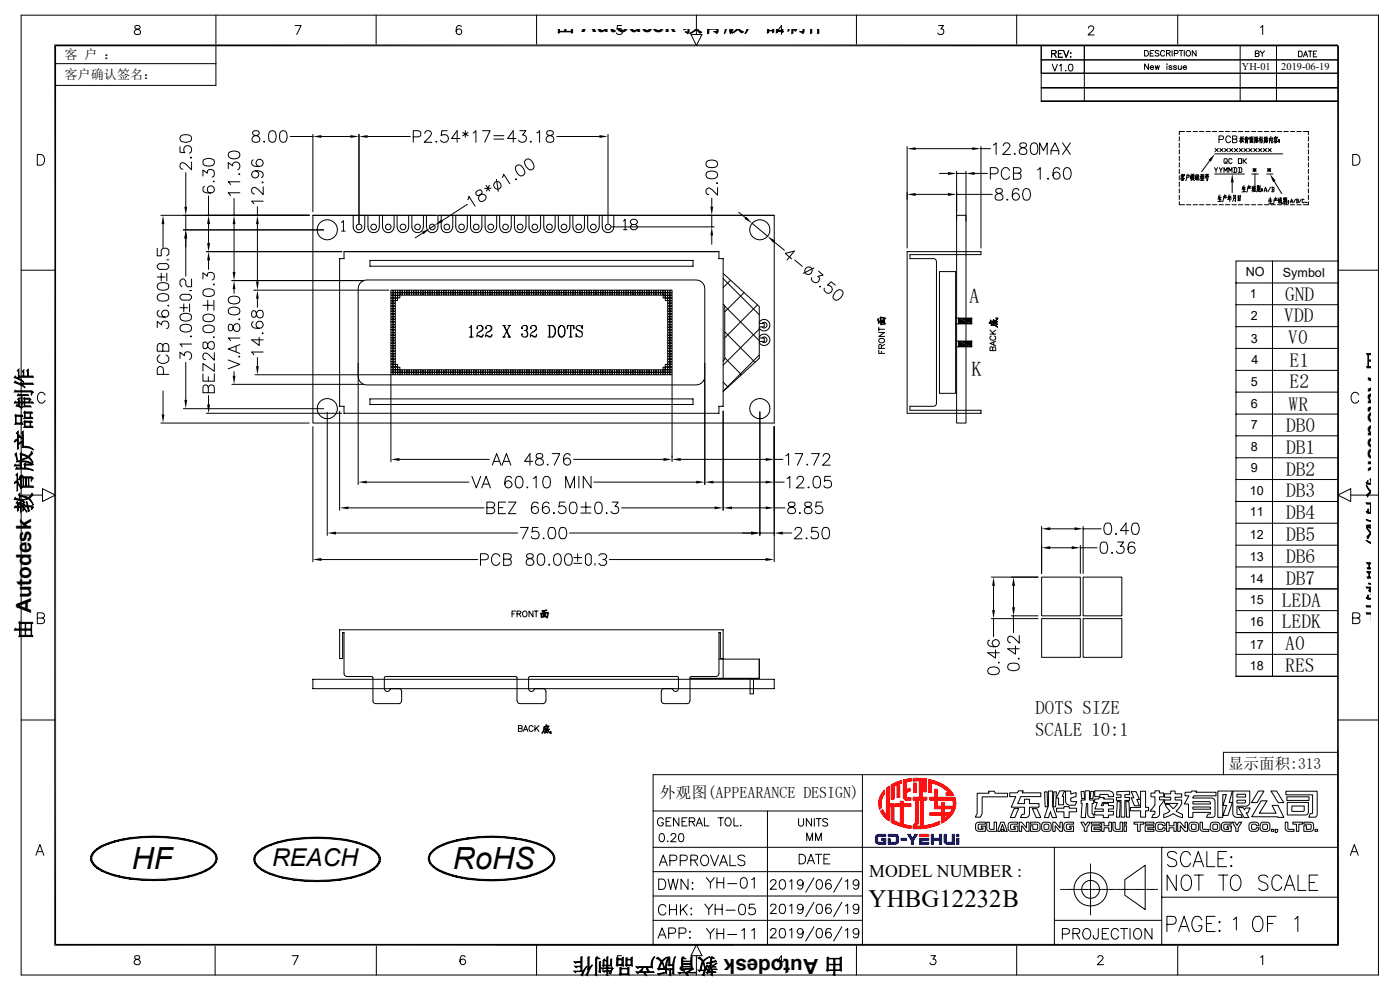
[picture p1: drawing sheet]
<svg xmlns="http://www.w3.org/2000/svg" width="297mm" height="210mm" viewBox="0 0 297 210" stroke-linecap="round" stroke-linejoin="round" font-family="sans-serif">
<defs><g id="words">
<g font-size="6.5">
<text x="28" y="184.4">HF</text>
<text x="96.1" y="184.4">RoHS</text>
</g>
<text font-size="5.3" x="184.3" y="192.4">YHBG12232B</text>
<text font-size="5.2" x="57.7" y="183.7">REACH</text>
<g font-size="4.4">
<text x="117.7" y="6.7">由 Autodesk 教育版产品制作</text>
<text x="205.6" y="64.4">A</text>
<text x="290.3" y="74.3" transform="rotate(90 290.3 74.3)">由 Autodesk 教育版产品制作</text>
<text x="206.1" y="79.8">K</text>
<text x="6.6" y="135.8" transform="rotate(-90 6.6 135.8)">由 Autodesk 教育版产品制作</text>
<text x="179.2" y="203.4" transform="rotate(180 179.2 203.4)">由 Autodesk 教育版产品制作</text>
</g>
<g font-size="4.1">
<text x="272.6" y="63.9">GND</text>
<text x="272.5" y="68.3">VDD</text>
<text x="273.3" y="73">V0</text>
<text x="273.6" y="77.8">E1</text>
<text x="273.6" y="82.4">E2</text>
<text x="273.4" y="87.2">WR</text>
<text x="272.8" y="91.6">DB0</text>
<text x="272.8" y="100.9">DB2</text>
<text x="272.8" y="96.3">DB1</text>
<text x="272.8" y="105.5">DB3</text>
<text x="272.8" y="110.2">DB4</text>
<text x="272.8" y="119.5">DB6</text>
<text x="272.8" y="114.8">DB5</text>
<text x="272.8" y="124.1">DB7</text>
<text x="271.9" y="128.7">LEDA</text>
<text x="271.9" y="133.3">LEDK</text>
<text x="272.7" y="138">A0</text>
<text x="272.7" y="142.6">RES</text>
</g>
<g font-size="4">
<text x="219.7" y="151.5">DOTS SIZE</text>
<text x="219.6" y="156.2">SCALE 10:1</text>
</g>
<text font-size="3.8" x="184.4" y="186.1">MODEL NUMBER :</text>
<text font-size="3.4" x="140" y="169.3">外观图(APPEARANCE DESIGN)</text>
<text font-size="3.3" x="260.5" y="163.2">显示面积:313</text>
<g font-size="2.8">
<text x="13.7" y="12.5">客 户 ：</text>
<text x="13.7" y="16.8">客户确认签名：</text>
</g>
<g font-size="2.7">
<text x="264.3" y="58.6">NO</text>
<text x="272.1" y="58.7">Symbol</text>
<text x="265.2" y="63.2">1</text>
<text x="265.4" y="67.9">2</text>
<text x="265.4" y="72.7">3</text>
<text x="265.5" y="77.3">4</text>
<text x="265.4" y="81.8">5</text>
<text x="265.4" y="86.5">6</text>
<text x="265.3" y="91">7</text>
<text x="265.4" y="95.8">8</text>
<text x="265.4" y="100.2">9</text>
<text x="265.2" y="105">10</text>
<text x="265.2" y="109.6">11</text>
<text x="265.2" y="119">13</text>
<text x="265.2" y="114.3">12</text>
<text x="265.2" y="123.7">14</text>
<text x="265.2" y="128.1">15</text>
<text x="265.2" y="132.9">16</text>
<text x="265.2" y="137.6">17</text>
<text x="265.2" y="142.2">18</text>
</g>
<g font-size="2.2">
<text x="263.5" y="14.8">YH-01</text>
<text x="271.8" y="14.9">2019-06-19</text>
</g>
</g></defs>
<g fill="none" stroke="#000" stroke-width=".21">
<path d="M4.5 3.2h287.9v203.6h-287.9zM11.7 13.5h34.1M28.7 5.5a.39 .39 0 0 0 .2 .6l.4 .1a.55 .55 0 0 1 .5 .5 .55 .55 0 0 1-.5 .6 .67 .67 0 0 1-.8-.3 1.02 1.02 0 0 1 1.1-.9l.1-.4a.78 .78 0 0 0-1-.2zM45.8 3.2v6.2M45.8 9.7v8.4h-34.1M62.6 5.4h1.3l-1 1.9M79.8 3.2v6.2M97.9 5.7a.56 .56 0 0 0-.8-.2 1.39 1.39 0 0 0 0 1.7 .59 .59 0 0 0 .8-.3 .59 .59 0 0 0-.4-.8 .59 .59 0 0 0-.7 .6M113.8 3.2v6.2M131.9 5.4h-.9l-.1 .8a.69 .69 0 0 1 1 .1 .69 .69 0 0 1-.1 1 .69 .69 0 0 1-1-.3M146.6 7.3h2.3zM146.6 7.3l1.1 2.4z"/>
<path d="M147.7 3.2v4.1M148.9 7.3l-1.2 2.4zM166.2 6.7h-1.3l.9-1.3v1.9M181.7 3.2v6.2M199.1 5.4h1.1l-.6 .7a.64 .64 0 0 1 .5 1.1 .64 .64 0 0 1-1.1-.2M215.7 3.2v6.2M220.9 15.5h62.9M220.9 12.7h62.9M220.9 18.6h62.9M220.9 9.7v11.8h62.9M223.1 11.4l.8-.1 .2-.3-.4-.3h-.6v1.4M223.2 13.6l.6 1.5 .5-1.5"/>
<path d="M223.6 11.4l.5 .7M224.5 11.4h.6M224.8 13.9l.3-.3v1.5M225.4 10.7h-.9v1.4h.9M225.6 10.7l.6 1.4 .5-1.4M226 15h.2zM226.9 13.7l.3-.1a.78 .78 0 0 1 .4 .8 .78 .78 0 0 1-.5 .7 .93 .93 0 0 1-.2-1.4zM227.1 11.3h.1zM227.1 12.1h.1zM230 9.7v11.8M230.9 6l.1-.3 .3-.2 .6 .2a.66 .66 0 0 1-.1 .8l-1 .9h1.3M242.8 10.7h.4a.62 .62 0 0 1 .4 .6 .62 .62 0 0 1-.4 .6h-.4z"/>
<path d="M243.6 13.5v1.2l-.8-1.2v1.2M244 11.3h.5M244 14.3h.7l-.1-.3a.39 .39 0 0 0-.5 .1 .39 .39 0 0 0 .1 .6 .39 .39 0 0 0 .5-.1M244.8 10.7h-.8v1.2h.8M245.1 13.9l.2 .8 .2-.8 .2 .8 .3-.8M245.9 10.9l-.3-.2-.4 .1v.4l.5 .2 .2 .3-.3 .2-.5-.2M247.1 11a.43 .43 0 0 0-.5-.3 .43 .43 0 0 0-.4 .5v.3a.44 .44 0 0 0 .4 .4 .44 .44 0 0 0 .5-.3M247.5 11.3h.5l.3-.4-.1-.1-.7-.1v1.2M247.6 13.5v.2zM247.6 14v.7M247.9 11.3l.4 .6M248.6 14.1l-.2-.2-.4 .2 .2 .2 .3 .1v.3h-.3l-.2-.1"/>
<path d="M248.7 10.7v1.2M249.1 11.3h.7l.1-.4-.1-.1-.7-.1v1.2M249.6 14.1l-.3-.2-.3 .2 .1 .2 .4 .1v.3h-.3l-.2-.1M249.9 3.2v6.2M250 13.9v.8h.3l.3-.2M250.1 10.7h.9M250.6 10.7v1.2M250.6 13.9v.8M251 14.3h.7l-.1-.3a.39 .39 0 0 0-.5 .1 .39 .39 0 0 0 .1 .6 .39 .39 0 0 0 .5-.1M251.2 10.7v1.2M251.8 10.9l.1-.1a.56 .56 0 0 1 .7 .5 .56 .56 0 0 1-.7 .6l-.3-.4zM253.7 10.7v1.2l-.8-1.2v1.2"/>
<path d="M263.1 9.7v11.8M266.8 11.3l.3 .3-.1 .3-.7 .1v-1.2h.7l.1 .2-.1 .3h-.7M267.3 10.8l.5 .5v.7M267.4 5.8l.5-.4v1.9M268.3 10.8l-.5 .5M270.8 9.7v11.8M275.5 10.8h.4a.67 .67 0 0 1 .4 .7 .67 .67 0 0 1-.4 .6h-.4zM276.5 12.1l.5-1.3 .4 1.3M276.7 11.6h.5M277.5 10.8h.8M278 10.8v1.3M278.6 11.4h.5"/>
<path d="M279.4 10.8h-.8v1.3h.8M7.9 32.8h.8a1.22 1.22 0 0 1 .8 1.1 1.22 1.22 0 0 1-.8 1.2h-.8zM38.2 31.1v1.2l1 .1a.85 .85 0 0 1 0-1.3 .85 .85 0 0 1 1.3 .2 .85 .85 0 0 1-.3 1.2M38.3 28.9a1.92 1.92 0 0 1 2.2 0 .75 .75 0 0 1-.3 1.2 2.01 2.01 0 0 1-1.9-.3l-.1-.3zM39.4 36.6v7.3M40.5 33.3l.1 .1-.1 .2-.1-.2zM40.6 34.4v1.6l-1.1-1.2a.74 .74 0 0 0-1.2-.1 .79 .79 0 0 0 .1 1.1l.4 .1M43.1 37.3v-1.2l.9 .6a.78 .78 0 0 1 .9-.8 .78 .78 0 0 1 .6 1.1l-.1 .3-.4 .2M43.1 34a1.98 1.98 0 0 1 2.3 0 .86 .86 0 0 1-.4 1.1 2.21 2.21 0 0 1-1.9-.2zM43.4 39.5a.78 .78 0 0 0-.3 1.1 1.98 1.98 0 0 0 2.3 0 .77 .77 0 0 0-.3-1.1 .77 .77 0 0 0-1.1 .5 .77 .77 0 0 0 .7 .9M45.3 38.5h.2l-.1 .1zM48.4 35.8v-1.3l1 .7a.82 .82 0 0 1 1.1-.8 .82 .82 0 0 1 .3 1.4l-.4 .2"/>
<path d="M48.6 32.4a1.92 1.92 0 0 1 2.2 0 .8 .8 0 0 1-.4 1.2 1.88 1.88 0 0 1-1.8-.3l-.2-.3zM50.6 37l.2-.2 .1 .2zM50.9 38.6h-2.5l.5 .6M53.7 27.9l-.1 .4 .3 .4a1.08 1.08 0 0 1 1.2 1 .86 .86 0 0 1-.9 .5 .86 .86 0 0 1-.7-.8 1.36 1.36 0 0 1 1.4-.8l.1-.5a.87 .87 0 0 0-1.3-.2zM55.9 30.1h.2l-.1 .1zM57.3 27.9a.75 .75 0 0 1 1.2 .3 2.01 2.01 0 0 1-.2 1.9 .8 .8 0 0 1-1.2-.4 2.21 2.21 0 0 1 .2-1.8zM59.6 27.9a.75 .75 0 0 1 1.2 .3 2.01 2.01 0 0 1-.2 1.9 .8 .8 0 0 1-1.2-.4 2.21 2.21 0 0 1 .2-1.8zM61.6 29h4.8M66.4 28.5v16.4M68.2 29h6.1M76.2 28.5v18.9M78 29h9"/>
<path d="M87.7 29l1.4-.1a.67 .67 0 0 0 .2-.7 .67 .67 0 0 0-.6-.5h-1v2.5M90.1 28.3l.1-.3 .4-.3 .7 .2a.52 .52 0 0 1 .1 .8l-1.4 1.5h1.6M92.5 30.1h.2l-.2 .1zM94.9 27.7h-1.2l-.1 1.1a.87 .87 0 0 1 1.3 0 .87 .87 0 0 1-.2 1.3 .87 .87 0 0 1-1.2-.4M97.6 29.4h-1.8l1.2-1.7v2.5M98.2 28.1l1.1 .7M98.7 27.7v1.4M99.3 28.1l-1.1 .7M100.4 28.2l.6-.5v2.5M102.4 27.7h1.6l-1.2 2.5M103.1 39.3l.8 1.2M103.8 39.3l-.6 1.3"/>
<path d="M104.2 39.9l-1.4 .1M104.8 28.8h2.1M104.8 29.5h2.1M105.3 38.1l.4 2.5M106.6 37.6l.2-.6 1.4 2M109.4 37.9l.2 .1-.1 .1zM109.5 29.4h-1.8l1.2-1.7v2.5M109.6 35.2l.2-.1a1.13 1.13 0 0 1 1.3 .8l.2 .5a.76 .76 0 0 1-.3 .8 .76 .76 0 0 1-.8 0 2.05 2.05 0 0 1-.9-1.7zM110.3 27.7h1.2l-.6 1a.79 .79 0 0 1 .8 .9 .79 .79 0 0 1-1.1 .6l-.4-.2-.2-.3M111.5 33.9l.2-.1a1.33 1.33 0 0 1 1.6 1.3 .73 .73 0 0 1-.3 .8 .73 .73 0 0 1-.9 0 1.94 1.94 0 0 1-.8-1.7zM112.5 30.1h.2l-.1 .1zM113.9 28.2l.6-.5v2.5"/>
<path d="M116.1 27.9a.51 .51 0 0 0 .2 .8 1.02 1.02 0 0 1 1.2 1 .84 .84 0 0 1-1 .5 .84 .84 0 0 1-.6-.8 1.36 1.36 0 0 1 1.4-.8l.1-.5a.9 .9 0 0 0-1.3-.2zM118.1 29h9.1M129 28.5v18.9M149.9 36.6a1.92 1.92 0 0 1 2.2 0 .8 .8 0 0 1-.3 1.2 1.88 1.88 0 0 1-1.9-.3l-.1-.3zM149.9 34.3a1.92 1.92 0 0 1 2.2 0 .8 .8 0 0 1-.3 1.2 2.21 2.21 0 0 1-1.9-.3l-.1-.3zM152.1 38.7l.1 .2h-.1zM152.2 39.8v1.6l-1.5-1.4a.57 .57 0 0 0-.9 .3l.1 .8 .5 .2M199.3 36.8h1.8M202.9 36.3v10.2M202.9 36.8h2M204.9 36.3v10.6M206.8 36.8h2.7"/>
<path d="M210.1 36.9h1.1a.66 .66 0 0 0 .6-.7 .66 .66 0 0 0-.6-.6h-1.1v2.4M214.2 36.2a.89 .89 0 0 0-1.1-.6 .89 .89 0 0 0-.7 .9 1.1 1.1 0 0 0 .3 1.2 1.1 1.1 0 0 0 1.1 .2l.4-.4M216 36.7a.67 .67 0 0 1 .6 .5 .67 .67 0 0 1-.2 .7l-1.4 .1v-2.4l1.4 .1a.59 .59 0 0 1 0 .9l-1.4 .1M220.1 36l.6-.4v2.4M222.3 37.8l.2 .1-.2 .1-.1-.1zM224.8 35.9a.68 .68 0 0 0-.7-.4 .68 .68 0 0 0-.6 .5 1.84 1.84 0 0 0 .2 1.9 .77 .77 0 0 0 1.2-.3 .77 .77 0 0 0-.5-1 .77 .77 0 0 0-1 .6M225.9 35.7a.8 .8 0 0 1 1.2 .3 1.94 1.94 0 0 1-.2 1.9 .82 .82 0 0 1-1.2-.4 2.01 2.01 0 0 1 .2-1.8zM250.2 29v.9M250.2 30.4v.9M250.2 31.7v1M250.2 33.1v1M250.2 34.5v.9"/>
<path d="M250.2 35.9v.9M250.2 37.3v.9M250.2 38.7v.9M250.6 37.2l.7-.1-.1 .2M250.6 37.1v.3M250.7 37.9v.4M250.7 37.9l.4-.1-.1 .4M250.8 37.5l.5 .4M250.8 36.9l.2 .1M250.8 37.2l-.2 .4M251.1 38.2h-.4M251.1 37.3l-.4 .1"/>
<path d="M251.1 37.3l-.7 .7M251.3 27.9h-1.1v.7M251.7 27.9h.9M251.8 37.1l-.1 1-.2 .2M252 36.9l.1 .2M252.3 37.1v.5h-.5M252.3 37.2l-.5 .1M252.7 37.5l.1 .1M252.7 37.3l-.2 .7M252.7 36.9v1.4M252.9 37.3l-.3 .1M253 37.3h.3v.3h-.3"/>
<path d="M253 37.3v.4M253 37v.3M253.1 37.6l-.3 .7M253.1 37.9l.3 .4M253.1 27.9h.9M253.2 37.5h-.2M253.2 36.9v.4M253.4 37.1l-.5 .1M253.4 37.8l-.5 .1M253.8 37.4l-.2 .1M253.8 37l-.2 .5M253.9 37.9l-.3 .2"/>
<path d="M253.9 37.3l-.3 .5M253.9 37.7l-.3 .1M254 37.1v1.1M254 37.1h.3v1M254.2 37.7l-.2 .1M254.2 37.4l-.2 .1M254.4 38.1l-.6 .1M254.5 27.9h.9M254.8 37.1l-.2 .8M255 37v.8M255 37.7v.5M255.1 37l-.4 .1"/>
<path d="M255.1 37.4l-.5 .1M255.2 37.1v.5M255.3 37.9l-.5 .1M255.4 37v.9l-.2-.2M255.4 38.2l-.8 .1M255.9 36.9v.5M255.9 27.9h.9M255.9 37.5v.3h.4M256.3 37h-.4M256.3 36.9l-.1 .4M256.3 37.3h-.4M256.3 37.7l-.2 .7-.1-.3"/>
<path d="M256.5 37.5h-.8M256.6 34.1l-1.7 2.3M257.2 27.9h.9M257.6 35.6l.4 .5v.5M257.7 36.9h6.3M257.7 32.6h14.4M257.8 31.5l.6 .7M258.3 35.6l-.3 .5M258.4 31.5l-.6 .7M258.6 29.6l.9-.1 .1-.2-.1-.3-.9-.2v1.5M258.6 27.9h.9M258.7 35.6l.3 .5v.5"/>
<path d="M258.8 31.5l.7 .7M259.3 35.6l-.3 .5M259.5 31.5l-.7 .7M259.7 36.6v-1l.3 .6 .3-.6v1M259.8 31.5l.7 .7M260 27.9h.9M260 34.3l.2 .2-.4 .2-.1-.2v-.7l.1-.1h.4l.1 .1v.5l-.1 .2 .1 .2M260.5 31.5l-.7 .7M260.7 36.6v-1l.3 .6 .4-.6v1M260.9 31.5l.6 .7M261.1 29.2a.52 .52 0 0 0-.6-.4 .52 .52 0 0 0-.4 .6v.3a.52 .52 0 0 0 .4 .6 .52 .52 0 0 0 .6-.4M261.4 33.8l-.2-.1h-.3l-.2 .1v.7l.2 .2h.3l.2-.2"/>
<path d="M261.4 27.9h.9M261.4 38.7v2.2M261.5 31.5l-.6 .7M261.7 35.6h.5l.2 .1v.7l-.2 .2h-.5M261.9 31.5l.7 .7M261.9 35.6v1M262.1 29.5l.3 .3-.1 .3-.8 .2v-1.5l.8 .2 .1 .3-.1 .2h-.8M262.6 31.5l-.7 .7M262.7 33.7h.7v1h-.7zM262.7 35.6h.6l.1 .1v.7l-.1 .2h-.6M262.7 27.9h1M262.9 31.5l.7 .7"/>
<path d="M262.9 35.6v1M263.2 29v1.4M263.2 29.4l-.2 .6M263.2 29.5l.2 .2M263.4 29.3l-.4 .1M263.4 29l-.1 1.2M263.5 29.5l.4 .6M263.6 31.5l-.7 .7M263.7 39.6l-.2 .6M263.7 29.4h-.2M263.7 33.7v1M263.8 29.3l-.4 .9"/>
<path d="M263.8 29l-.4 .2M263.9 39.3v1.3M263.9 31.5l.7 .7M263.9 34.2l.6 .5M264.1 27.9h.9M264.2 39.8l-.6 .1M264.2 29.6v.8M264.3 29v.6M264.3 29.4l-.3 .1M264.3 29.2l-.2 .1M264.5 33.7l-.8 .5M264.5 29v.5h.4l-.1-.2"/>
<path d="M264.5 29.8l-.3 .1M264.5 30l-.3 .1M264.6 31.5l-.7 .7M264.6 29.6v.8l-.1-.2M264.6 29.7h-.4M264.7 39.8l-.2 1M264.8 29.1l-.3 .2M264.9 39.7v.2M264.9 39.3l.1 .2M264.9 31.5l.7 .7M265.1 39.6l-.1 .3M265.2 29.3v1"/>
<path d="M265.3 39.5l-.6 .2M265.4 29.4v.7M265.4 39.9l-.7 .1M265.5 29.1l-.1 .3M265.5 29.6h-.1M265.5 29.8h-.1M265.5 27.9h.9M265.6 36.9h1.4M265.6 29.4v.7M265.6 31.5l-.7 .7M265.8 29.4h-.6M265.8 30.1h-.6"/>
<path d="M265.8 39.7v.6M265.8 29.3v1M265.8 36.1h.7M265.8 35.7l.7 .7M265.9 29l-.8 .1M265.9 39.6l-.3 .1M265.9 40h-.3M265.9 39.8v.4M266 31.5l.7 .7M266.1 39.4l-.3 1.3M266.1 35.7v.7M266.2 29.1v.8"/>
<path d="M266.2 39.6v1M266.2 36.9v2.5M266.3 30l.2 .1M266.3 29.4l-.1 .7-.1 .3M266.4 39.6l-.3 .1M266.4 29.1v.8M266.4 29.1l-.2 .1M266.5 35.7l-.7 .7M266.6 29.7v.6M266.7 31.5l-.7 .7M266.7 29v.8M266.7 39.4v.5"/>
<path d="M266.9 29.7l-.1 .4M266.9 29.8h-.3M266.9 39.9l-.3 .8M266.9 27.9h.9M266.9 30.1h-.3M267 29.3l-.3 .1M267 31.5l.7 .7M267 39.5h-.3M267 39.8h-.3M267 39.4v.4M267.2 39.6v.7M267.3 39.4v1.3l-.1-.2"/>
<path d="M267.3 29v1.3M267.4 29.6l-.1-.2-.2 .5M267.4 29.3l-.3 .1M267.6 29.7l-.2 .4M267.7 31.5l-.7 .7M267.7 29.5v.8l-.2-.2M267.8 29.7l.2 .4M267.9 29.1h-.4M268 29.4l-.5 .1M268 31.5l.7 .7M268.3 27.9h.9M268.3 29.1v.8"/>
<path d="M268.4 29.4l-.1 .7-.2 .3M268.4 30l.1 .1M268.5 29.1v.8M268.5 29.1l-.2 .1M268.6 29.7v.6M268.7 31.5l-.7 .7M268.7 36.9h1.3M268.8 29v.8M268.9 36.1h.7M268.9 35.7l.7 .7M268.9 29.7v.4M268.9 30.1h-.3"/>
<path d="M268.9 29.8h-.3M269 31.5l.7 .7M269 29.3l-.2 .1M269.2 35.7v.7M269.3 29.3v1M269.5 39.7l-.5 1M269.6 29.6l.2 .3M269.6 35.7l-.7 .7M269.6 28.9v.7l-.2 .4M269.6 27.9h1M269.7 31.5l-.7 .7M269.8 39.7h.4l.1 .2-.1 .3"/>
<path d="M269.9 39.7v1M269.9 29.3l-.6 .1M270 29.3l-.1 1.1-.2-.3M270.3 29.1v.3M270.3 38.5l1.6 2.6M270.5 29.4l-.2 .3M270.5 29.9v.5M270.6 29l.1 .1M270.8 29.4l.1 .1M270.8 29.9l-.3 .1M270.8 29.9v.3M270.8 30.2l-.3 .1"/>
<path d="M271 29.1l-.1 .2M271 29.1l-.7 .1M271 27.9h.9M271.1 30l-.5-.5-.4 .6M271.3 29.7h.1v.1zM271.3 29.7l.1 .1zM271.3 30.1h.1zM271.4 30.1h.1M271.4 29.7h.1M272.4 27.9h.9M273.8 27.9h.9M275.1 27.9h1"/>
<path d="M276.5 27.9h1.1v.7M277.6 29v.9M277.6 30.4v.9M277.6 31.8v.9M277.6 33.1v1M277.6 34.5v.9M277.6 35.9v.9M277.6 37.3v.9M277.6 38.7v.9M287 32.8h.7a1.22 1.22 0 0 1 .8 1.1 1.22 1.22 0 0 1-.8 1.2h-.7zM4.5 57.3h7.2M33.4 58.8h1.6"/>
<path d="M33.4 52.7v1.6h.8v-1.3l.4-.3h.8l.4 .3v.9l-.4 .4M33.4 56.3l.4-.4h1.6l.4 .4v.4l-.4 .5h-1.6l-.4-.5zM34.1 45.7h31.5M34.2 58v1.6M34.6 47.5v5M35.4 58v1.6M35.4 55.1h.4M38.9 48.8h29.8M39.4 45.7v3.1M39.4 50.6v8M40.6 59.2v1.6h-.8l-.4-.4v-.8l-.4-.4h-.4l-.4 .4v.8l.4 .4M43.1 59.2v-1.3l.9 .7a.77 .77 0 0 1 .9-.8 .77 .77 0 0 1 .6 1l-.1 .4-.4 .2"/>
<path d="M43.8 53.4h28.7M44.2 41.6v4.1M44.2 47.5v4.1M44.2 55.2v2M49.2 59.5h27.9M49.7 42.1v3.6M49.7 47.5v10.2M50.9 40.9h-2.5l.5 .6M66.4 45.7h26.1M66.4 45.7h97.9v44h-97.9zM72.5 47.2l.4-.4v2.2M72.5 49h.7"/>
<path d="M73.3 53.4h78.9M74.9 45.7v2.4a1.23 1.23 0 0 0 1.3 1.3 1.23 1.23 0 0 0 1.2-1.3v-2.4M78.1 45.7v2.4a1.21 1.21 0 0 0 1.2 1.3 1.21 1.21 0 0 0 1.2-1.3v-2.4M81.2 45.7v2.4a1.23 1.23 0 0 0 1.2 1.3 1.23 1.23 0 0 0 1.2-1.3v-2.4M84.2 45.7v2.4a1.23 1.23 0 0 0 1.3 1.3 1.23 1.23 0 0 0 1.2-1.3v-2.4M87.4 45.7v2.4a1.23 1.23 0 0 0 1.2 1.3 1.23 1.23 0 0 0 1.2-1.3v-2.4M89.7 49.4l-1.6 1.1M90.5 45.7v2.4a1.23 1.23 0 0 0 1.2 1.3 1.23 1.23 0 0 0 1.2-1.3v-2.4M92.2 47.8l-1 .7M93.2 45.7h71.1M93.6 45.7v2.4a1.23 1.23 0 0 0 1.2 1.3 1.23 1.23 0 0 0 1.3-1.3v-2.4M96.7 45.7v2.4a1.23 1.23 0 0 0 1.2 1.3 1.23 1.23 0 0 0 1.2-1.3v-2.4"/>
<path d="M99.1 43.3l-5.3 3.5M99.2 42.4l.3-.7 1.3 2M99.8 45.7v2.4a1.21 1.21 0 0 0 1.2 1.3 1.21 1.21 0 0 0 1.2-1.3v-2.4M101.1 40.6l-.2 .3a.49 .49 0 0 0 .7 .5 .9 .9 0 0 1 .9-.2 .9 .9 0 0 1 .6 .8 .85 .85 0 0 1-.6 .7 .85 .85 0 0 1-.9-.4 1.14 1.14 0 0 1 .6-1.2 .51 .51 0 0 0-.3-.8zM102.9 45.7v2.4a1.23 1.23 0 0 0 1.2 1.3 1.23 1.23 0 0 0 1.3-1.3v-2.4M106 45.7v2.4a1.23 1.23 0 0 0 1.2 1.3 1.23 1.23 0 0 0 1.3-1.3v-2.4M109.1 45.7v2.4a1.23 1.23 0 0 0 1.3 1.3 1.23 1.23 0 0 0 1.2-1.3v-2.4M112.2 45.7v2.4a1.23 1.23 0 0 0 1.3 1.3 1.23 1.23 0 0 0 1.2-1.3v-2.4M115.4 45.7v2.4a1.21 1.21 0 0 0 1.2 1.3 1.21 1.21 0 0 0 1.2-1.3v-2.4M118.4 45.7v2.4a1.23 1.23 0 0 0 1.3 1.3 1.23 1.23 0 0 0 1.2-1.3v-2.4M121.5 45.7v2.4a1.23 1.23 0 0 0 1.3 1.3 1.23 1.23 0 0 0 1.2-1.3v-2.4M124.7 45.7v2.4a1.23 1.23 0 0 0 1.2 1.3 1.23 1.23 0 0 0 1.2-1.3v-2.4"/>
<path d="M127.8 45.7v2.4a1.23 1.23 0 0 0 1.2 1.3 1.23 1.23 0 0 0 1.2-1.3v-2.4M129.8 48.1h21.7M132.3 46.9l.3-.4v2.2M132.3 48.7h.7M134.8 47.6l.4 .4v.3l-.4 .4h-.7l-.4-.4v-.3l.4-.4h.7l.4-.4v-.3l-.4-.4h-.7l-.4 .4v.3l.4 .4M151 42v1.9M151 45.7v2.4M151 50v1.8M153.4 58l7.7 7v11l-7.7 7.1M153.4 59.1l7.7 7.7M155 59.4l-1.6 1.6M156.7 45l1.5 1.2"/>
<path d="M159.6 47.4l3.3 2.7M164.3 51.3l2.1 1.8M167.9 54.9l-1.3-1.1 1.9-.5-1.5 1.9M168.6 55.2l1.6 1.3M172.7 56.9l-2.3 1.1M173.7 57.5l.9 .8-1.1 .3a.78 .78 0 0 1 0 1.2 .78 .78 0 0 1-1.2-.2l-.2-.5 .1-.2M250.2 40v.9M250.2 41.4v.9M250.2 42.8v.6h1.1M251.7 43.4h.9M253.1 43.4h.9M254.5 43.4h.9"/>
<path d="M255.9 43.4h.9M257.2 43.4h.9M258.5 41.6l-.1 .6M258.6 43.4h.9M258.8 41.4v1.3M259 42.2l-.5 .1M259.1 41.9l-.6 .1M259.2 42.7l-.8 .1M259.6 41.9l-.2 .9M259.8 41.7v.3M259.8 41.3l.1 .2M260 43.4h.9"/>
<path d="M260 41.6l-.1 .4M260.2 41.6l-.7 .1M260.3 41.9l-.8 .1M260.6 41.8v.4M260.8 41.3l-.3 .7M260.9 41.7v1.1M261.2 41.6l-.6 .1M261.2 41.9l-.6 .1M261.3 42.2l-.9 .1M261.4 43.4h.9M261.7 41.4v.7l-.2 .6M262 41.8h-.3"/>
<path d="M262 42.1h-.3M262.1 41.4v1.4l-.1-.3M262.1 41.5h-.4M262.7 41.5v1.1M262.7 43.4h1M263 42h-.3M263.1 42.4l-.4 .1M263.1 41.6h-.4M263.1 41.5v1.1M264.1 43.4h.9M264.2 40.2l-.5 .1M264.3 40.6l-.8 .1"/>
<path d="M265.5 43.4h.9M265.9 40.3l-.3 .2M266.4 40l-.3 .1M266.4 40.5l-.4 .1M266.9 43.4h.9M267 40.1l-.3 .1M267.1 40l-.1 .6-.1-.1M267.6 40.1l.1-.1 .1 .2zM267.8 40.1h.1M267.7 40.4l.1 .1zM267.7 40.4v.2zM267.7 40.1h.1"/>
<path d="M267.7 40.4v.1M268.2 40.7l.3-1 .2 1M268.2 40.3h.5M268.3 43.4h.9M269.3 42.1l-.1 .7M269.5 41.9v1.3M269.6 43.4h1M269.8 42.8h-.5M269.8 42.4l-.6 .1M269.9 40.2h.3l.1 .3-.1 .2h-.4M270 43.2l-.9 .1M270 55.4v88.1"/>
<path d="M270.3 42.4l-.2 .9M270.5 42.2v.3M270.6 41.9v.2M270.8 42.1l-.1 .4M270.9 42.1l-.6 .1M271 42.5h-.7M271 43.4h.9M271.4 42l-.2 .4M271.4 42.4l-.3 .1M271.4 42.2l-.2 .6M271.5 42.7l-.3 .1M271.5 42.9l-.3 .2"/>
<path d="M271.7 41.9l.1 1.1 .2 .3v-.4M271.8 42l.1 .1M271.9 42.2l-.4 .2M271.9 42.5l-.4 .1M271.9 42.6l-.4 .6M272.4 42v.5M272.4 43.4h.9M272.5 42.4l-.3 .9M272.7 42l-.3 .1M272.7 42l-.1 .3M272.7 42.3l-.3 .1M272.7 42.6l-.4 .1"/>
<path d="M272.7 42.6l-.1 .6-.1-.1M272.8 42.1v.7M273 41.9v1.4l-.2-.2M273.3 42.6v.2zM273.3 42.6l.1 .1zM273.4 43.1h.1M273.3 43l.1 .1zM273.3 42.6v.1M273.3 43v.1M273.8 43.4h.9M273.8 43l.2-.8 .2 .8M273.8 42.8h.4"/>
<path d="M274.8 42.2l-.4 .8M275 42.2l.5 .2-.2 .2M275.1 42.6h.2l.2 .3-.5 .1M275.1 42.2v.8M275.1 43.4h1M276.1 42.2l-.5 .8M276.6 42.4v-.2l-.3 .2 .1 .6 .2-.1M276.9 42.9v.1M277.1 42.9v.1M277.3 42.9v.1M277.6 40v.9M277.6 41.4v.9"/>
<path d="M277.6 42.8v.6h-1.1M283.8 55.4h-21.6v88.1h21.6M283.8 57.3h8.6M33.4 69.5v-1.3l.9 .7a.78 .78 0 0 1 .9-.8 .78 .78 0 0 1 .6 1l-.1 .4-.4 .2M33.5 62.6a1.92 1.92 0 0 1 2.2 0 .8 .8 0 0 1-.4 1.2 2.21 2.21 0 0 1-1.8-.3l-.1-.3zM33.5 60.3a1.92 1.92 0 0 1 2.2 0 .8 .8 0 0 1-.4 1.2 2.21 2.21 0 0 1-1.8-.3l-.1-.3zM33.7 65.9a.7 .7 0 0 0-.2 1 2.41 2.41 0 0 0 2 .3 .75 .75 0 0 0 .1-1.2 .75 .75 0 0 0-1.2 .2 .75 .75 0 0 0 .6 1.1M34 75.3a.91 .91 0 0 0-.6 1 .91 .91 0 0 0 .9 .8 1.07 1.07 0 0 0 1.2-.2 1.07 1.07 0 0 0 .2-1.2l-.5-.4M34.5 73.4a.64 .64 0 0 1 .7-.6 .64 .64 0 0 1 .6 .6v1.1h-2.4v-1.1a.65 .65 0 0 1 .7-.5l.3 .2 .1 .3v1.1M34.7 79.4v-1a.66 .66 0 0 0-.7-.7 .66 .66 0 0 0-.6 .7v1h2.4M35.7 64.7l.1 .1-.1 .1zM38.2 76v-1.3l.9 .7a.79 .79 0 0 1 .9-.8 .79 .79 0 0 1 .6 1.1l-.1 .3-.3 .2"/>
<path d="M38.2 65.3h1.6M38.2 62.9l.4-.5h1.6l.4 .5v.3l-.4 .5h-1.6l-.4-.5zM38.3 69.1a1.92 1.92 0 0 1 2.2 0 .8 .8 0 0 1-.3 1.2 1.88 1.88 0 0 1-1.9-.2l-.1-.4zM38.3 66.8a1.92 1.92 0 0 1 2.2 0 .8 .8 0 0 1-.3 1.2 1.88 1.88 0 0 1-1.9-.3l-.1-.3zM39 64.5v1.6M39.4 76.9v7.9M40.2 64.5v1.6M40.2 61.6h.4M40.4 71.4l.1-.2 .1 .2zM40.6 73h-2.4l.5 .6M43.1 79.3v1.6h2.4v-1.6M43.1 64.8h2"/>
<path d="M43.1 72.7v1.2a.56 .56 0 0 0 .9-.3 .87 .87 0 0 1 .3-1 .87 .87 0 0 1 1.1 .1 1.04 1.04 0 0 1-.4 1.4 .97 .97 0 0 1-1-1.2 .51 .51 0 0 0-.9-.2zM43.1 69.3a1.98 1.98 0 0 1 2.3 0 .86 .86 0 0 1-.4 1.2 2.21 2.21 0 0 1-1.9-.3zM43.1 67a1.98 1.98 0 0 1 2.3 0 .86 .86 0 0 1-.4 1.2 2.21 2.21 0 0 1-1.9-.3zM43.1 61.6a1.8 1.8 0 0 1 2.3 0 .82 .82 0 0 1-.4 1.2 2.01 2.01 0 0 1-1.9-.2zM44.1 63.7v2.1M44.2 79.9v1M45.3 60.3l.1-.1 .1 .1-.1 .2zM45.4 71.4v.2l-.1-.1zM45.4 63.7v2.1M45.5 74.8v1.6l-1.5-1.4a.57 .57 0 0 0-.9 .4v.7l.5 .2M45.5 77.1v1.6l-2.4-1.6v1.6M48.4 76.4l2.5 .9-2.5 .9"/>
<path d="M48.6 68.9a.91 .91 0 0 0 .2 1.3h.2a1.4 1.4 0 0 0 .6-1.2 .67 .67 0 0 1 .7-.4 .67 .67 0 0 1 .6 .7 .83 .83 0 0 1-.5 1 .79 .79 0 0 1-.9-.7l-.1-.5a.48 .48 0 0 0-.8-.2zM48.6 65.5a1.52 1.52 0 0 1 2.3 .4v.2a1.32 1.32 0 0 1-2 .6 .77 .77 0 0 1-.3-1.2zM48.6 63.2a1.52 1.52 0 0 1 2.3 .3v.3a1.32 1.32 0 0 1-2 .5 .77 .77 0 0 1-.3-1.1zM49.7 61.3v.9M49.7 78.8v.9M50.1 73.4v1.2M50.6 67.7l.2-.1 .1 .1-.1 .2zM50.8 75.5l.1 .1-.1 .2-.2-.2zM50.9 73.1l-2.5 .9 2.5 1M50.9 71.7h-2.5l.5 .6M53.5 66a.91 .91 0 0 0 .2 1.3h.3a1.26 1.26 0 0 0 .5-1.1 .7 .7 0 0 1 .8-.4 .7 .7 0 0 1 .5 .6v.4a.7 .7 0 0 1-.7 .7 .7 .7 0 0 1-.7-.7l-.2-.8-.2-.1zM53.7 68.2a.73 .73 0 0 0-.3 .7 .73 .73 0 0 0 .4 .7 1.91 1.91 0 0 0 1.9-.3 .75 .75 0 0 0-.3-1.1 .75 .75 0 0 0-1 .5 .75 .75 0 0 0 .6 .9"/>
<path d="M54.1 79.5h28.7M54.1 61.6h28.4M54.6 63.4v1.8M54.6 75.9v1.8M55 71.5v1.8l-1.6-1.2h2.4M55.6 70.7l.1-.1 .1 .1-.1 .1zM55.8 74.7h-2.4l.4 .6M82.9 79h.5v.5h-.5zM82.9 78.4h.5v.6h-.5zM82.9 77.9h.5v.5h-.5zM82.9 77.3h.5v.5h-.5zM82.9 76.8h.5v.5h-.5z"/>
<path d="M82.9 76.2h.5v.5h-.5zM82.9 75.6h.5v.6h-.5zM82.9 75.1h.5v.5h-.5zM82.9 74.5h.5v.5h-.5zM82.9 73.9h.5v.6h-.5zM82.9 73.4h.5v.5h-.5zM82.9 72.8h.5v.5h-.5zM82.9 72.3h.5v.5h-.5zM82.9 71.7h.5v.5h-.5zM82.9 71.1h.5v.5h-.5zM82.9 70.6h.5v.5h-.5zM82.9 70h.5v.5h-.5z"/>
<path d="M82.9 69.4h.5v.5h-.5zM82.9 68.9h.5v.5h-.5zM82.9 68.3h.5v.5h-.5zM82.9 67.7h.5v.5h-.5zM82.9 67.2h.5v.5h-.5zM82.9 66.6h.5v.5h-.5zM82.9 66h.5v.5h-.5zM82.9 65.5h.5v.5h-.5zM82.9 64.9h.5v.5h-.5zM82.9 64.3h.5v.6h-.5zM82.9 63.8h.5v.5h-.5zM82.9 63.2h.5v.6h-.5z"/>
<path d="M82.9 62.7h.5v.5h-.5zM82.9 62.1h.5v.5h-.5zM82.9 61.6h.5v.5h-.5zM82.9 79.5v18.5M83.4 79h.5v.5h-.5zM83.4 61.6h.5v.5h-.5zM83.9 79h.4v.5h-.4zM83.9 61.6h.4v.5h-.4zM84.4 79h.4v.5h-.4zM84.4 61.6h.4v.5h-.4zM84.9 79h.4v.5h-.4zM84.9 61.6h.4v.5h-.4z"/>
<path d="M85.3 79h.5v.5h-.5zM85.3 61.6h.5v.5h-.5zM85.9 79h.4v.5h-.4zM85.9 61.6h.4v.5h-.4zM86.4 79h.4v.5h-.4zM86.4 61.6h.4v.5h-.4zM86.8 79h.5v.5h-.5zM86.8 61.6h.5v.5h-.5zM87.3 79h.5v.5h-.5zM87.3 61.6h.5v.5h-.5zM87.8 79h.5v.5h-.5zM87.8 61.6h.5v.5h-.5z"/>
<path d="M88.3 79h.4v.5h-.4zM88.3 61.6h.4v.5h-.4zM88.8 79h.4v.5h-.4zM88.8 61.6h.4v.5h-.4zM89.3 79h.4v.5h-.4zM89.3 61.6h.4v.5h-.4zM89.8 79h.4v.5h-.4zM89.8 61.6h.4v.5h-.4zM90.3 79h.4v.5h-.4zM90.3 61.6h.4v.5h-.4zM90.8 79h.4v.5h-.4zM90.8 61.6h.4v.5h-.4z"/>
<path d="M91.2 79h.5v.5h-.5zM91.2 61.6h.5v.5h-.5zM91.7 79h.5v.5h-.5zM91.7 61.6h.5v.5h-.5zM92.2 79h.5v.5h-.5zM92.2 61.6h.5v.5h-.5zM92.7 79h.4v.5h-.4zM92.7 61.6h.4v.5h-.4zM93.2 79h.4v.5h-.4zM93.2 61.6h.4v.5h-.4zM93.7 79h.4v.5h-.4zM93.7 61.6h.4v.5h-.4z"/>
<path d="M94.2 79h.4v.5h-.4zM94.2 61.6h.4v.5h-.4zM94.7 79h.4v.5h-.4zM94.7 61.6h.4v.5h-.4zM95.2 79h.4v.5h-.4zM95.2 61.6h.4v.5h-.4zM95.6 79h.5v.5h-.5zM95.6 61.6h.5v.5h-.5zM96.1 79h.5v.5h-.5zM96.1 61.6h.5v.5h-.5zM96.6 79h.5v.5h-.5zM96.6 61.6h.5v.5h-.5z"/>
<path d="M97.1 79h.4v.5h-.4zM97.1 61.6h.4v.5h-.4zM97.6 79h.4v.5h-.4zM97.6 61.6h.4v.5h-.4zM98.1 79h.4v.5h-.4zM98.1 61.6h.4v.5h-.4zM98.6 79h.4v.5h-.4zM98.6 61.6h.4v.5h-.4zM99.1 79h.4v.5h-.4zM99.1 61.6h.4v.5h-.4zM99.6 79h.4v.5h-.4zM99.6 61.6h.4v.5h-.4z"/>
<path d="M99.6 69.5l.4-.5v2.5M99.6 71.5h.8M99.9 69.2v2.3M100 79h.5v.5h-.5zM100 61.6h.5v.5h-.5zM100.5 79h.5v.5h-.5zM100.5 61.6h.5v.5h-.5zM101 79h.5v.5h-.5zM101 61.6h.5v.5h-.5zM101.3 69.5v.3l-.1-.2a.64 .64 0 0 1 1-.5 .64 .64 0 0 1-.1 1.1 1.06 1.06 0 0 0-.9 1.3M101.5 79h.4v.5h-.4zM101.5 61.6h.4v.5h-.4z"/>
<path d="M102 69l.4 .5a.86 .86 0 0 1-.8 .9M102 79h.4v.5h-.4zM102 61.6h.4v.5h-.4zM102.5 79h.5v.5h-.5zM102.5 61.6h.5v.5h-.5zM102.5 71.2h-.1a1 1 0 0 1-1.1 0h-.1M102.5 70.9l-.2 .6h-.4l-.5-.3M103 79h.4v.5h-.4zM103 61.6h.4v.5h-.4zM103.1 69.5v.3l-.1-.2a.66 .66 0 0 1 .8-.6 .66 .66 0 0 1 .6 .8l-.4 .4a1.06 1.06 0 0 0-1 1.3M103.5 79h.4v.5h-.4zM103.5 61.6h.4v.5h-.4z"/>
<path d="M103.9 69l.2 .3a.78 .78 0 0 1-.6 1.1M104 79h.4v.5h-.4zM104 61.6h.4v.5h-.4zM104.4 71.2h-.2a1 1 0 0 1-1.1 0h-.1M104.4 70.9l-.3 .6h-.3l-.5-.3M104.4 79h.5v.5h-.5zM104.4 61.6h.5v.5h-.5zM104.9 79h.5v.5h-.5zM104.9 61.6h.5v.5h-.5zM105.4 79h.5v.5h-.5zM105.4 61.6h.5v.5h-.5zM105.9 79h.4v.5h-.4z"/>
<path d="M105.9 61.6h.4v.5h-.4zM106.4 79h.4v.5h-.4zM106.4 61.6h.4v.5h-.4zM106.7 71.5h.5M106.7 69h.5M106.8 69l1.3 2.5M106.9 79h.5v.5h-.5zM106.9 61.6h.5v.5h-.5zM106.9 69l1.3 2.5M107.4 79h.4v.5h-.4zM107.4 61.6h.4v.5h-.4zM107.8 71.5h.5"/>
<path d="M107.8 69h.5M107.9 79h.4v.5h-.4zM107.9 61.6h.4v.5h-.4zM108.2 69l-1.4 2.5M108.4 79h.4v.5h-.4zM108.4 61.6h.4v.5h-.4zM108.8 79h.5v.5h-.5zM108.8 61.6h.5v.5h-.5zM109.3 79h.5v.5h-.5zM109.3 61.6h.5v.5h-.5zM109.9 79h.4v.5h-.4zM109.9 61.6h.4v.5h-.4z"/>
<path d="M110.3 79h.5v.5h-.5zM110.3 61.6h.5v.5h-.5zM110.7 69.5l.2 .1-.2 .2v-.3a.66 .66 0 0 1 .5-.5 .66 .66 0 0 1 .7 .4l-.1 .6-.5 .1M110.8 79h.5v.5h-.5zM110.8 61.6h.5v.5h-.5zM111.3 79h.5v.5h-.5zM111.3 61.6h.5v.5h-.5zM111.5 69l.3 .4-.1 .6-.2 .1a.72 .72 0 0 1 .4 1.2 .72 .72 0 0 1-1.2-.4v-.1l.2 .1-.2 .1M111.8 79h.4v.5h-.4zM111.8 61.6h.4v.5h-.4zM111.8 70.3l.1 .4a.68 .68 0 0 1-.4 .8M112.3 79h.4v.5h-.4z"/>
<path d="M112.3 61.6h.4v.5h-.4zM112.6 69.5v.3l-.1-.2a.65 .65 0 0 1 .8-.6 .65 .65 0 0 1 .4 1l-.2 .2a1.13 1.13 0 0 0-1 1.3M112.8 79h.4v.5h-.4zM112.8 61.6h.4v.5h-.4zM113.2 79h.5v.5h-.5zM113.2 61.6h.5v.5h-.5zM113.4 69l.3 .5a.85 .85 0 0 1-.7 .9M113.7 79h.5v.5h-.5zM113.7 61.6h.5v.5h-.5zM113.8 71.2h-.1a1 1 0 0 1-1.1 0h-.1M113.8 70.9l-.1 .6h-.4l-.5-.3M114.3 79h.4v.5h-.4z"/>
<path d="M114.3 61.6h.4v.5h-.4zM114.7 79h.5v.5h-.5zM114.7 61.6h.5v.5h-.5zM115.2 79h.5v.5h-.5zM115.2 61.6h.5v.5h-.5zM115.7 79h.5v.5h-.5zM115.7 61.6h.5v.5h-.5zM116.2 79h.4v.5h-.4zM116.2 61.6h.4v.5h-.4zM116.2 69h1a1.42 1.42 0 0 1 0 2.5h-1M116.5 69v2.5M116.6 69v2.5"/>
<path d="M116.7 79h.4v.5h-.4zM116.7 61.6h.4v.5h-.4zM117.2 79h.4v.5h-.4zM117.2 61.6h.4v.5h-.4zM117.2 69a1.52 1.52 0 0 1 0 2.5M117.7 79h.4v.5h-.4zM117.7 61.6h.4v.5h-.4zM118.2 79h.4v.5h-.4zM118.2 61.6h.4v.5h-.4zM118.7 79h.4v.5h-.4zM118.7 61.6h.4v.5h-.4zM119 69a1.49 1.49 0 0 0 0 2.5 1.01 1.01 0 0 0 .9-1.4 .88 .88 0 0 0-.9-1.1 1.63 1.63 0 0 0 0 2.5"/>
<path d="M119.1 79h.5v.5h-.5zM119.1 61.6h.5v.5h-.5zM119.3 69a1.63 1.63 0 0 1 0 2.5M119.6 79h.5v.5h-.5zM119.6 61.6h.5v.5h-.5zM120.1 79h.5v.5h-.5zM120.1 61.6h.5v.5h-.5zM120.5 69l-.1 .8v-.8h1.4v.8l-.1-.8M120.6 79h.4v.5h-.4zM120.6 61.6h.4v.5h-.4zM120.7 71.5h.7M121 69v2.5"/>
<path d="M121.1 79h.4v.5h-.4zM121.1 61.6h.4v.5h-.4zM121.1 69v2.5M121.6 79h.4v.5h-.4zM121.6 61.6h.4v.5h-.4zM122.1 79h.4v.5h-.4zM122.1 61.6h.4v.5h-.4zM122.2 69.6l1.2 .7a.75 .75 0 0 1-.3 1.2 .72 .72 0 0 1-.9-.7v.7l.1-.3M122.6 79h.4v.5h-.4zM122.6 61.6h.4v.5h-.4zM123.1 79h.4v.5h-.4zM123.1 61.6h.4v.5h-.4z"/>
<path d="M123.4 69.4l.1-.4v.8a.7 .7 0 0 0-.5-.7 .7 .7 0 0 0-.8 .3v.2a1.34 1.34 0 0 0 1.2 .8l.1 .3M123.5 79h.5v.5h-.5zM123.5 61.6h.5v.5h-.5zM124 79h.5v.5h-.5zM124 61.6h.5v.5h-.5zM124.5 79h.5v.5h-.5zM124.5 61.6h.5v.5h-.5zM125 79h.4v.5h-.4zM125 61.6h.4v.5h-.4zM125.5 79h.4v.5h-.4zM125.5 61.6h.4v.5h-.4zM126 79h.4v.5h-.4z"/>
<path d="M126 61.6h.4v.5h-.4zM126.5 79h.4v.5h-.4zM126.5 61.6h.4v.5h-.4zM127 79h.4v.5h-.4zM127 61.6h.4v.5h-.4zM127.5 79h.4v.5h-.4zM127.5 61.6h.4v.5h-.4zM127.9 79h.5v.5h-.5zM127.9 61.6h.5v.5h-.5zM128.4 79h.5v.5h-.5zM128.4 61.6h.5v.5h-.5zM128.9 79h.5v.5h-.5z"/>
<path d="M128.9 61.6h.5v.5h-.5zM129.4 79h.4v.5h-.4zM129.4 61.6h.4v.5h-.4zM129.9 79h.4v.5h-.4zM129.9 61.6h.4v.5h-.4zM130.4 79h.5v.5h-.5zM130.4 61.6h.5v.5h-.5zM130.9 79h.4v.5h-.4zM130.9 61.6h.4v.5h-.4zM131.4 79h.4v.5h-.4zM131.4 61.6h.4v.5h-.4zM131.9 79h.4v.5h-.4z"/>
<path d="M131.9 61.6h.4v.5h-.4zM132.3 79h.5v.5h-.5zM132.3 61.6h.5v.5h-.5zM132.8 79h.5v.5h-.5zM132.8 61.6h.5v.5h-.5zM133.3 79h.5v.5h-.5zM133.3 61.6h.5v.5h-.5zM133.8 79h.4v.5h-.4zM133.8 61.6h.4v.5h-.4zM134.3 79h.4v.5h-.4zM134.3 61.6h.4v.5h-.4zM134.8 79h.5v.5h-.5z"/>
<path d="M134.8 61.6h.5v.5h-.5zM135.3 79h.4v.5h-.4zM135.3 61.6h.4v.5h-.4zM135.8 79h.4v.5h-.4zM135.8 61.6h.4v.5h-.4zM136.3 79h.4v.5h-.4zM136.3 61.6h.4v.5h-.4zM136.7 79h.5v.5h-.5zM136.7 61.6h.5v.5h-.5zM137.2 79h.5v.5h-.5zM137.2 61.6h.5v.5h-.5zM137.8 79h.4v.5h-.4z"/>
<path d="M137.8 61.6h.4v.5h-.4zM138.2 79h.4v.5h-.4zM138.2 61.6h.4v.5h-.4zM138.7 79h.4v.5h-.4zM138.7 61.6h.4v.5h-.4zM139.2 79h.5v.5h-.5zM139.2 61.6h.5v.5h-.5zM139.7 79h.4v.5h-.4zM139.7 61.6h.4v.5h-.4zM140.2 79h.4v.5h-.4zM140.2 61.6h.4v.5h-.4zM140.7 79h.4v.5h-.4z"/>
<path d="M140.7 61.6h.4v.5h-.4zM141.1 79h.5v.5h-.5zM141.1 61.6h.5v.5h-.5zM141.6 79h.5v.5h-.5zM141.6 61.6h.5v.5h-.5zM142.2 79h.4v.5h-.4zM142.2 78.4h.4v.6h-.4zM142.2 77.9h.4v.5h-.4zM142.2 77.3h.4v.5h-.4zM142.2 76.8h.4v.5h-.4zM142.2 76.2h.4v.5h-.4zM142.2 75.6h.4v.6h-.4z"/>
<path d="M142.2 75.1h.4v.5h-.4zM142.2 74.5h.4v.5h-.4zM142.2 73.9h.4v.6h-.4zM142.2 73.4h.4v.5h-.4zM142.2 72.8h.4v.5h-.4zM142.2 72.3h.4v.5h-.4zM142.2 71.7h.4v.5h-.4zM142.2 71.1h.4v.5h-.4zM142.2 70.6h.4v.5h-.4zM142.2 70h.4v.5h-.4zM142.2 69.4h.4v.5h-.4zM142.2 68.9h.4v.5h-.4z"/>
<path d="M142.2 68.3h.4v.5h-.4zM142.2 67.7h.4v.5h-.4zM142.2 67.2h.4v.5h-.4zM142.2 66.6h.4v.5h-.4zM142.2 66h.4v.5h-.4zM142.2 65.5h.4v.5h-.4zM142.2 64.9h.4v.5h-.4zM142.2 64.3h.4v.6h-.4zM142.2 63.8h.4v.5h-.4zM142.2 63.2h.4v.6h-.4zM142.2 62.7h.4v.5h-.4zM142.2 62.1h.4v.5h-.4z"/>
<path d="M142.2 61.6h.4v.5h-.4zM142.6 79.6v18.4M153.4 64.5l.4 .5v11l-.4 .6M153.7 64.9l7.4 7.4M153.8 70.4l6.4 6.5M153.8 75.9l3.5 3.6M157.9 62.1l-4.1 4.1M160.7 64.7l-6.9 7M161.1 71.5a1.22 1.22 0 0 1 1.8-.3 1.22 1.22 0 0 1 0 1.8 1.22 1.22 0 0 1-1.8-.3M161.1 68.3a1.23 1.23 0 0 1 1.8-.2 1.23 1.23 0 0 1 0 1.8 1.23 1.23 0 0 1-1.8-.3M161.1 68.6h1v.7h-1M161.1 71.7h1v.7h-1"/>
<path d="M161.1 69.8l-7.7 7.7M161.1 75.3l-7.7 7.7M161.6 71.7a.61 .61 0 0 1 .9-.1 .61 .61 0 0 1 0 .9 .61 .61 0 0 1-.9-.1M161.6 68.6a.61 .61 0 0 1 .9-.1 .61 .61 0 0 1 0 .9 .61 .61 0 0 1-.9-.1M173.9 60.7h.1v.2zM177.2 60.5l-.9-.7-.7 .7a.87 .87 0 0 1 1 .8 .87 .87 0 0 1-1 .9 .87 .87 0 0 1-.7-1.1M177.3 61.9l.4-.3a.76 .76 0 0 1 .9 0 .76 .76 0 0 1 .2 .8 2.11 2.11 0 0 1-1.4 1.3 .79 .79 0 0 1-.6-1zM262.2 78.6h21.6M262.2 73.9h21.6M262.2 69.3h21.6M262.2 64.6h21.6M262.2 60h21.6"/>
<path d="M9.6 83.8a.83 .83 0 0 0-1-.6 .83 .83 0 0 0-.6 .9 .97 .97 0 0 0 .2 1.1 .97 .97 0 0 0 1 .2l.4-.4M34.1 89.7h31.5M34.6 82.9v5M38.9 86.7h29.8M43.8 87.7h28.7M44.2 82.3a.64 .64 0 0 1 .6-.7 .64 .64 0 0 1 .7 .7v1h-2.4v-1.4a.55 .55 0 0 1 1 0l.1 1.4M44.2 83.9v1.9M49.2 81.5h27.9M66.4 90.5v28.7M69.4 87.5v26.1M72.1 87.2v21M84.8 97.5h19"/>
<path d="M104.4 98.7l1-2.5 .9 2.5M104.8 97.9h1.1M106.5 98.7l.9-2.5 1 2.5M106.8 97.9h1.2M113 97.9h-1.7l1.1-1.7v2.5M113.8 96.4a.51 .51 0 0 0 .3 .8 1.08 1.08 0 0 1 1.2 1 .86 .86 0 0 1-1 .5 .86 .86 0 0 1-.7-.8 1.36 1.36 0 0 1 1.4-.8l.1-.5a.9 .9 0 0 0-1.3-.2zM116.1 98.6h.2l-.1 .1zM117.1 96.2h1.6l-1.1 2.5M120.9 96.6a.66 .66 0 0 0-1-.2 1.75 1.75 0 0 0 0 2.2 .76 .76 0 0 0 1.1-.4 .76 .76 0 0 0-.5-1.1 .76 .76 0 0 0-1 .8M121.7 97.5h19.1M149.5 80.3v22.5M153.4 87.2v21"/>
<path d="M153.4 81.1l1.1 1M161.2 87.4v26.2M164.3 90.5v28.7M262.2 97.1h21.6M262.2 92.5h21.6M262.2 87.8h21.6M262.2 83.2h21.6M288.2 83.8a.83 .83 0 0 0-.9-.6 .83 .83 0 0 0-.7 .9v.6a.83 .83 0 0 0 .7 .8 .83 .83 0 0 0 .9-.5M4.5 105h4.5M9 103.7v2.7zM9 103.7l2.7 1.3zM9 106.4l2.7-1.4z"/>
<path d="M68.2 118.7h33.1M71.3 113.1h38.5M73.9 107.7h28.8M101.9 118.7h1.1a.64 .64 0 0 0 .6-.6 .64 .64 0 0 0-.6-.6h-1.1v2.4M104.4 107.7a.64 .64 0 0 1 .6 .6 .64 .64 0 0 1-.6 .7h-1.1v-2.5h1.1a.65 .65 0 0 1 .5 .7l-.2 .4-.3 .1h-1.1M105.7 107.7h1M106 118.1a.91 .91 0 0 0-1-.6 .91 .91 0 0 0-.7 .9 1.09 1.09 0 0 0 .2 1.1 1.09 1.09 0 0 0 1.2 .3l.3-.5M107.3 106.5h-1.6v2.5h1.6M107.9 106.5h1.6l-1.6 2.5h1.6M107.9 118.6l.3 .1a.67 .67 0 0 1 .3 .7 .67 .67 0 0 1-.6 .5h-1.1v-2.4h1.1l.5 .2 .1 .5-.3 .3-1.4 .1M110.4 111.9h1.7l-1.2 2.4M111.8 117.6l-.1 .5 .4 .3a.97 .97 0 0 1 1.1 1.1 .82 .82 0 0 1-1 .4 .82 .82 0 0 1-.5-1l.3-.3a.98 .98 0 0 0 1.1-.8 .91 .91 0 0 0-1.3-.2z"/>
<path d="M114.1 111.9h-1.1l-.1 1a.87 .87 0 0 1 1.3 0 .87 .87 0 0 1-.2 1.3 .87 .87 0 0 1-1.3-.4M114.1 106.8a.69 .69 0 0 0-1-.2 1.75 1.75 0 0 0 0 2.2 .76 .76 0 0 0 1.1-.4 .76 .76 0 0 0-.6-1 .76 .76 0 0 0-.9 .8M114.3 117.6a.75 .75 0 0 1 1.1 .3 2.01 2.01 0 0 1-.2 1.9 .8 .8 0 0 1-1.2-.3 2.21 2.21 0 0 1 .3-1.9zM115.2 114.2l.1-.1 .1 .1zM116.4 119.8l.1-.1 .1 .1-.1 .1zM116.5 106.8a.69 .69 0 0 0-1.1-.2 1.75 1.75 0 0 0 0 2.2 .76 .76 0 0 0 1.1-.4 .76 .76 0 0 0-.5-1 .76 .76 0 0 0-.9 .8M116.6 112a.86 .86 0 0 1 1.2 .4 1.88 1.88 0 0 1-.3 1.8 .82 .82 0 0 1-1.1-.4 2.01 2.01 0 0 1 .2-1.8zM117.4 108.8l.1-.1 .1 .1-.1 .2zM117.8 117.6a.77 .77 0 0 1 1.2 .3 2.01 2.01 0 0 1-.3 1.9 .8 .8 0 0 1-1.1-.3 1.88 1.88 0 0 1 .2-1.9zM118.9 112a.86 .86 0 0 1 1.2 .4 1.88 1.88 0 0 1-.3 1.8 .82 .82 0 0 1-1.1-.4 2.01 2.01 0 0 1 .2-1.8zM119.8 106.5h-1.1l-.1 1.1a.87 .87 0 0 1 1.3 0 .87 .87 0 0 1-.2 1.3 .87 .87 0 0 1-1.3-.4M120.1 117.6a.77 .77 0 0 1 1.2 .3 2.01 2.01 0 0 1-.2 1.9 .8 .8 0 0 1-1.2-.3 1.88 1.88 0 0 1 .2-1.9z"/>
<path d="M120.8 113.1h38.6M121.2 106.6a.77 .77 0 0 1 1.1 .4 2.01 2.01 0 0 1-.2 1.8 .8 .8 0 0 1-1.2-.3 1.88 1.88 0 0 1 .3-1.9zM121.8 119.5h1.6M121.8 118.3h1.6M122.6 117.5v1.6M123.2 107.6h2.1M123.2 108.8h2.1M124.2 117.9l.4-.4h.4l.4 .4v1.6l-.4 .4h-.4l-.4-.4zM124.3 106.5v2.1M126.2 119.5v.4M126.5 106.6a.8 .8 0 0 1 1.2 .4 2.21 2.21 0 0 1-.3 1.8 .75 .75 0 0 1-1.1-.3 2.01 2.01 0 0 1 .2-1.9zM127 117.9l.5-.4h.8l.4 .4v.4l-.4 .4h-.4"/>
<path d="M128.3 118.7l.4 .4v.4l-.4 .4h-.8l-.5-.4M128.7 108.7l.1 .1-.1 .2zM129.3 118.7h33.1M129.9 106.5h1.2l-.6 .9a.82 .82 0 0 1 .7 1.2 .82 .82 0 0 1-1.3 .2l-.3-.3M131.9 107.7h19.7M151.3 102.3h11.1M155.3 107.7h7.1M161.2 113.1h3.1M164.3 107.7h2.2M164.3 102.3h2.1M166.1 113.1h1.8M167 101.5l.6-.5v2.5"/>
<path d="M167.4 106.6a.48 .48 0 0 0 .2 .8 1.08 1.08 0 0 1 1.2 1.1 .86 .86 0 0 1-1 .5 .86 .86 0 0 1-.7-.8 1.14 1.14 0 0 1 1.2-.8 .48 .48 0 0 0 .2-.8l-.3-.1zM168.7 112.4l.1-.3a.85 .85 0 0 1 1-.1 .76 .76 0 0 1-.1 1.2l-1.2 1.1h1.7M169.1 101.6l.1-.3 .3-.3 .8 .2a.55 .55 0 0 1 0 .8l-1.3 1.5h1.6M169.7 108.7v.3l-.1-.2zM170.9 106.6l-.2 .5 .4 .3a1.02 1.02 0 0 1 1.2 1.1 .82 .82 0 0 1-1.1 .5 .82 .82 0 0 1-.5-1.1l1.1-.5a.51 .51 0 0 0 .2-.8l-.3-.1zM171.1 114.1l.1 .1-.1 .1-.1-.1zM171.4 103.4h.3l-.2 .1zM172.8 101.2a.8 .8 0 0 1 1.2 .3 2.21 2.21 0 0 1-.3 1.9 .75 .75 0 0 1-1.1-.4 2.01 2.01 0 0 1 .2-1.8zM173.4 111.9h-1.1l-.1 1a.85 .85 0 0 1 1.3 0 .85 .85 0 0 1-.2 1.3 .85 .85 0 0 1-1.3-.4M174.4 106.5h-1.2l-.1 1.1a.86 .86 0 0 1 1.3-.1 .86 .86 0 0 1-.2 1.3 .86 .86 0 0 1-1.2-.3M174.7 112a.86 .86 0 0 1 1.2 .4 2.21 2.21 0 0 1-.3 1.8 .81 .81 0 0 1-1.1-.4 2.01 2.01 0 0 1 .2-1.8zM176.2 101h-1.2l-.1 1.1a.85 .85 0 0 1 1.3 0 .85 .85 0 0 1-.2 1.3 .85 .85 0 0 1-1.2-.4"/>
<path d="M262.2 106.4h21.6M262.2 111h21.6M262.2 115.7h21.6M262.2 101.7h21.6M283.8 105l2.8-1.3zM283.8 105l2.8 1.4zM286.6 103.7v2.7zM286.6 105h5.8M7.9 131.1l1.3-.1a.51 .51 0 0 0 0-.9l-1.3-.1v2.3h1l.4-.2 .1-.6-.5-.4M262.2 134.2h21.6M262.2 129.5h21.6M262.2 138.8h21.6"/>
<path d="M262.2 120.3h21.6M283.8 124.9h-21.6M287 131.1h1l.4-.2 .1-.4-.2-.4-1.3-.1v2.3l1.3-.1a.58 .58 0 0 0 0-1l-.3-.1M4.5 152.7h7.2M283.8 159v41.4h-178.4M283.8 152.7h8.6M283.9 159.6h-24.4v4.7M27.5 177.7h2.6M27.6 177.7h10.1M28.4 177.5h8.4M30.1 177.4h5.2M30.1 177.5h5.2"/>
<path d="M35.2 177.7h2.6M37.7 178.1h2.3M62.1 177.9h2.6M62.2 177.9h10.1M63.1 177.8h8.4M64.6 177.7h5.2M64.6 177.6h5.2M69.8 177.9h2.6M72.3 178.3h2.4M99.2 177.8h2.4M99.3 177.7h10M100.1 177.5h8.4"/>
<path d="M101.7 177.4h5.2M101.7 177.5h5.2M101.7 177.7h-2.5M106.9 177.7h2.5M106.9 177.8h2.5M109.3 178.1h2.4M138.6 179.7h145.2M138.6 172h44.4M140.1 176.9a.53 .53 0 0 1 .8 .3 .81 .81 0 0 1 .1 .9 .81 .81 0 0 1-.9 .4 1.3 1.3 0 0 1 0-1.6zM140.7 173.9a.63 .63 0 0 0-.7-.4 .63 .63 0 0 0-.5 .7 .69 .69 0 0 0 .3 .9 .69 .69 0 0 0 .9-.3v-.3h-.4M141.3 174.3h.7M141.6 178.5h.1z"/>
<path d="M142.4 177.2l.3-.4 .6 .2a.55 .55 0 0 1-.2 .8l-.8 .8h1.1M142.4 173.5h-1.1v1.7h1.1M144 173.5v1.7l-1.1-1.7v1.7M144.2 176.9a.53 .53 0 0 1 .8 .3 .81 .81 0 0 1 .1 .9 .81 .81 0 0 1-.9 .4 1.3 1.3 0 0 1 0-1.6zM144.7 174.3h.6M145.8 173.5h-1.1v1.7h1.1M146.2 174.3l1-.1 .2-.4-.4-.3h-.8v1.7M146.8 174.3l.6 .9M147.7 175.2l.7-1.7 .6 1.7M148 174.6h.8M149.4 173.5v1.7h1M152.3 173.5h1.2"/>
<path d="M152.9 173.5v1.7M154 173.7a.78 .78 0 0 1 1.1 .2 .78 .78 0 0 1-.2 1.1 .78 .78 0 0 1-1.1-.2 .78 .78 0 0 1 .2-1.1zM155.7 173.5v1.7h1M157.1 175.1h.1zM162.8 172v28.4M169.4 173.7v1.1a.53 .53 0 0 0 .5 .5 .53 .53 0 0 0 .6-.5v-1.1M171.2 178.3v-1.6l.6 1.6 .6-1.6v1.6M172.2 173.7v1.6l-1.1-1.6v1.6M172.8 173.7v1.6M173 178.3v-1.6l.6 1.6 .6-1.6v1.6M173.1 173.7h1.1M173.7 173.7v1.6"/>
<path d="M175.6 173.9a.6 .6 0 0 0-1.1 .1l.1 .2 .8 .4 .2 .4a.73 .73 0 0 1-1.1 0M183 164.3v36.1M207.2 174.6l.4-.2h1.4v.4a1.72 1.72 0 0 0-1.5 .2l.1 .9h.2h.7v-.3h-.3v-.3h.8v1.1a2.37 2.37 0 0 1-2-.4v-1zM207.3 168.3h2.5l-.1-.4h1.2l.2 .4h2.6v.7h-5.3v2.7a1.98 1.98 0 0 1-.4 1.7l-1.1-.1a2.22 2.22 0 0 0 .4-1.9zM208.2 175.2v.1M209.3 174.4h.6v1.3a.9 .9 0 0 0 1 .2v-1.5h.5v2a2.3 2.3 0 0 1-2-.4zM212.3 174.4h.7l.7 2h-.6l-.4-1.5-.5 1.5h-.5zM212.4 175.9h.5v.5h-.5zM214 174.6l.5-.2h1.4v.4a1.91 1.91 0 0 0-1.5 .2 .65 .65 0 0 0 .1 .8 .65 .65 0 0 0 .8 .1h.1v-.3h-.3v-.3h.8v1.1a2.21 2.21 0 0 1-2-.4v-1zM214.2 168.2h1.7l.1-.4h1.1l-.2 .4h3.9v.8h-4.3l-.6 1.5h1.4v-1h1.1v1h2v.7h-2a3.1 3.1 0 0 1-.3 2.1l-.5 .1h-1.1l.3-.6 .5-.1v-.1v-1.4h-2.8l1-2.2h-1.3zM215.1 171.5h1l-.7 1.6a.81 .81 0 0 1-1.1 .3zM216.2 174.4h.5l1.1 1.2v-1.2l.5 .1v1.9h-.6l-1-1.2v1.2h-.5z"/>
<path d="M218.6 174.4h1.1a.75 .75 0 0 1 .8 .2 .75 .75 0 0 1 .1 .8 .75 .75 0 0 1-.1 .8 .75 .75 0 0 1-.8 .2h-1.1v-1.2h.5v.7h.8l.2-.1v-.8l-.2-.2h-1.3zM219 171.5h1l.8 1.9a.81 .81 0 0 1-1.1-.3zM221.2 174.5l.7-.1a.87 .87 0 0 1 1 .2 .87 .87 0 0 1 .1 1l-.2 .6-.7 .2a.86 .86 0 0 1-1-.2 .86 .86 0 0 1-.1-1zM221.6 174.9a.6 .6 0 0 1 .9 .4 .54 .54 0 0 1-.3 .7 .54 .54 0 0 1-.7-.4zM221.6 168h.5l.1 .1 .1 3.1h-.6zM222.4 167.8h.9v3.2l.9 2.4h-.9l-.5-1.2-.4 1.2h-.8l.5-1.7a4.6 4.6 0 0 0 .3-2.8zM223.4 174.4h.5l1 1.2v-1.2l.5 .1v1.9h-.6l-.9-1.2v1.2h-.5zM223.6 168h.5l-.2 3.2h-.5zM223.7 179.7v20.7M224.2 171.5h1.5v-.4h1.1v.4h1.6v.7h-1.6v1.2h-1l-.1-1.2h-1.5zM224.8 167.8h1l-.5 1.1h.3v1.8h-1v-1.4h-.5zM225.8 174.6l.6-.2h1.4v.4h-1.3a.67 .67 0 0 0 0 1.1h.7v-.3h-.3v-.3h.9l-.1 1.1a2.12 2.12 0 0 1-2-.4v-1z"/>
<path d="M226.1 167.8h1.1v.6l1.1-.3v.9l-1 .2a.45 .45 0 0 0-.1 .5 .45 .45 0 0 0 .4 .4h.8l-.4 .7a1.92 1.92 0 0 1-1.9-.5zM229.3 174.4h.6l.4 .7a.72 .72 0 0 1 1-.6l-.7 1.1v.8h-.6v-.8zM229.4 167.9l.6 .1 .1 1.4h-.6zM230.2 167.8h.9v1.9h.9v.7h-.3v2.2l.3 .1 .2 .7a1.01 1.01 0 0 1-1.2-.1 1.01 1.01 0 0 1-.2-1.1v-1.8h-.3l-.2 3h-.9l.2-2.7v-.3h-.2v-.7h.8zM231.4 167.9h.6l-.1 1.5h-.6zM231.6 174.4h1.8v.4h-1.8zM231.6 175.2h1.8v.4h-1.3v.3h1.3v.5h-1.8zM232.2 167.8h2.4a1.21 1.21 0 0 1 1.6 1.2h-1.1l-.2-.5h-1.6v.5h-1.1zM232.2 169.5h.9l.1-.3h1.1l-.2 .3h2.1v.7h-2.3l-.3 .7h.5v-.4h1.1v.4h1v.7h-1v.5h1v.8h-1v.5h-1.1v-.5h-1.9l.1-.8h1.8v-.5h-1.8l.5-1.3-.6-.1zM233.7 174.4h.5l.1 .8h.9v-.8h.6v2l-.6-.1v-.7h-1v.8h-.5zM236.1 174.4h.5v1a.63 .63 0 0 0 .4 .6 .63 .63 0 0 0 .6-.1v-1.4l.6-.1v2h-1.2a.73 .73 0 0 1-.7-.2 .73 .73 0 0 1-.2-.8zM236.9 167.9h2.7v.7h-1v.6h1v.6h-1v3.6h-.8v-3.6h-.9v-.6h.9v-.6l-.9 .1z"/>
<path d="M237 170.1h.7l-.2 3.3h-.6zM238.5 175.2h.5v1a.28 .28 0 0 1-.3 .2 .28 .28 0 0 1-.2-.2zM238.5 174.4h.5v.2a.26 .26 0 0 1-.3 .2 .26 .26 0 0 1-.2-.3zM238.8 170.1h.7v.1l.1 3.2h-.6zM240 167.9h1l.7 1.7h-.5l.5 1.3h-1l-.7-1.7h.5zM240.6 174.4h2.1v.4h-.8v1.6h-.6v-1.6h-.7zM242 167.9h1v3.4h.7v.7h-.7v1.4h-1v-1.4h-2.2l.1-.7h2.1zM243 175.2h1.8v.4h-1.3v.3h1.3v.5h-1.8zM243 174.4h1.8v.4h-1.8zM244.2 168.3l.8-.1v-.4h1v.4h.9v.8h-.9v.7h1.1l-.2 .2a2.42 2.42 0 0 0-.9 2.6 1.13 1.13 0 0 1-1.7 .9l.3-.6 .4-.1v-.6l-.9-.1a2.19 2.19 0 0 0 .9-1.5v-1.5h-.8zM245.2 174.7a1.88 1.88 0 0 1 1.9-.1l.1 .6h-.5a.58 .58 0 0 0-1-.2v.8l.1 .1h.8l.1-.3h.5a.64 .64 0 0 1-.9 .8h-.3a.91 .91 0 0 1-.9-1.4zM246.5 179.7v20.7"/>
<path d="M247.1 168.4h1.3v-.6h.9v.6h1.4v.7h-1.4v.6l1.4 .1a2.43 2.43 0 0 1-1.2 2.2l1.4 .8v.6l-1-.3-1-.5-1.2 .6-.8 .2v-.7l1.3-.7-.7-.8-.3-.6h.8l.9 .9 1-1.1h-2.8v-.7h1.3v-.6h-1.3zM247.5 174.4h.5v.8h1v-.8h.6v2h-.6v-.8h-1v.8h-.5zM249.9 174.4h.5l1 1.2v-1.2l.5 .1v1.9h-.5l-1-1.2v1.2h-.5zM251.5 168.1h1.2l.1-.3h1.1l-.2 .3h4.3v.7h-4.7l-.3 .4 3.4 .1a1.02 1.02 0 0 1 1.1 .2 1.02 1.02 0 0 1 .3 1v1.5a1.35 1.35 0 0 1-.5 1.4h-1.3l.3-.7h.5v-.4h-3.7v1.1h-1v-2.8h-.9l1-1.8h-.8zM252.5 174.5l.7-.1a.89 .89 0 0 1 1 .3 .89 .89 0 0 1 .1 .9 .92 .92 0 0 1-1.3 .8 .83 .83 0 0 1-.8-1.2zM253.1 171.2h3.7v.5h-3.7zM253.1 170.1h3.5l.2 .1v.4h-3.7zM254.6 174.4h.5l.1 1.5h1.3v.5h-1.1a.71 .71 0 0 1-.8-.9zM257 174.5l.7-.1a.89 .89 0 0 1 1 .3 .89 .89 0 0 1 .1 .9 .92 .92 0 0 1-1.2 .8 .83 .83 0 0 1-.8-1.2zM258.4 167.8h3.1l-.7 2.4h.7l-1 2.8h-1l.7-2.1h-.7l.7-2.3h-.8v4.8h-1zM261.2 175.3l-.1 1.1a2.32 2.32 0 0 1-1.9-.4 1.11 1.11 0 0 1 .7-1.6h1.3v.4a1.91 1.91 0 0 0-1.6 .2 .67 .67 0 0 0 .2 .8 .67 .67 0 0 0 .8 .1v-.3h-.3v-.4h.9v.4M261.4 174.4l.6 .1 .4 .6 .5-.7h.5a2.39 2.39 0 0 0-.7 2h-.5v-.3a2.33 2.33 0 0 0-.8-1.7z"/>
<path d="M261.5 167.8h3.6v.3a5 5 0 0 1-.1 2.6l-.6 .3h-2l.1 1.7 .8 .1 .3 .6h-.6a1.07 1.07 0 0 1-1.1-.2 1.07 1.07 0 0 1-.4-1.1zM262.4 168.5h1.8v.6h-1.8zM262.5 169.8h1.7v.4l-.2 .1h-1.5zM262.8 171.3h.9l.3 .5a.79 .79 0 0 1 1.2-.3l-.4 .9h-.4l.6 1h-1.1zM265.1 174.7a1.88 1.88 0 0 1 1.8-.1l.1 .6h-.5a.58 .58 0 0 0-1-.2v.8l.2 .1h.7l.1-.3h.5a.64 .64 0 0 1-.8 .8h-.3a.91 .91 0 0 1-.9-1.4zM267 167.8h1.1l-1.4 2.5h-1.2zM267.5 169.9h1.3l-1.6 2.6h3.5l-.8-1.6h1.2l1.3 2.5-6.8-.1zM267.6 174.5l.7-.1a.87 .87 0 0 1 1 .2 .87 .87 0 0 1 .1 1 .92 .92 0 0 1-1.3 .8 .99 .99 0 0 1-.7-1.6zM269.6 167.8h1.2l1.6 2.5h-1.2zM269.7 175.9h.6v.5h-.6zM270.6 175.9h.5a.43 .43 0 0 1-.1 .5 .43 .43 0 0 1-.4 .2zM272.7 174.4l.5 .1 .1 1.4h1.2v.5a1.77 1.77 0 0 1-1.8-.5z"/>
<path d="M272.8 167.9h6.6v4.7a.66 .66 0 0 1-.8 .8h-.9a.67 .67 0 0 1 .7-.8l.1-4h-5.7zM273 169h4.7v.8h-4.7zM273.1 170.2h4.5v1.5a.83 .83 0 0 1-.1 .9 .83 .83 0 0 1-.9 .3h-3.5zM274.1 171h2.6v1l-.2 .1h-2.4zM274.3 174.4h2v.4h-.8v1.3a.26 .26 0 0 1-.2 .3 .26 .26 0 0 1-.3-.3v-1.3h-.7zM276.6 174.4h1.1a.75 .75 0 0 1 .8 .2 .75 .75 0 0 1 .2 .8 .75 .75 0 0 1-.2 .8 .75 .75 0 0 1-.8 .2h-1.1v-1.2h.6v.7h.8l.2-.3-.1-.7-1.5-.1zM279 175.9h.5v.5h-.5zM283.8 172h.1M283.9 164.3h-145.3v36.1M7.6 181.4l.9-2.2 .8 2.2M7.9 180.7h1.1M19.8 180.7a12.2 12.2 0 0 1 6.5-2.8 30.3 30.3 0 0 1 17.5 1.5l.6 .4a2.43 2.43 0 0 1 1.4 3.2 7.7 7.7 0 0 1-4.7 2.8 34.6 34.6 0 0 1-17.9-.3 6.1 6.1 0 0 1-3.9-2.9 1.95 1.95 0 0 1 .5-1.9z"/>
<path d="M20 180.8a11.1 11.1 0 0 1 6.4-2.6 31.2 31.2 0 0 1 16.5 1.1l.7 .4a2.84 2.84 0 0 1 2.2 2.8 4.4 4.4 0 0 1-2.9 2.4 32.6 32.6 0 0 1-20.5 0l-.8-.4a3.3 3.3 0 0 1-2.1-2.4v-.4zM25.2 186.1h2.4M27.5 186.5h2.6M27.6 186.5h10.1M28.4 186.6h8.4M30.1 186.7h5.2M30.1 186.8h5.2M35.2 186.5h2.6M54.4 180.9a13.2 13.2 0 0 1 7.7-3 30.8 30.8 0 0 1 15.5 1.4 4.2 4.2 0 0 1 3.1 3 3.5 3.5 0 0 1-2.3 2.7 25.2 25.2 0 0 1-11.1 2 23.1 23.1 0 0 1-11.8-2.4 2.43 2.43 0 0 1-1.4-3.2zM54.7 181.1a11.5 11.5 0 0 1 6.3-2.7 31.7 31.7 0 0 1 16.5 1.1l.8 .4a3.3 3.3 0 0 1 2.1 2.4 3.3 3.3 0 0 1-2.1 2.4 24.3 24.3 0 0 1-11 2.1 23 23 0 0 1-11.7-2.4 2.19 2.19 0 0 1-1.3-2.9zM59.9 186.4h2.3M62.1 186.7h2.6"/>
<path d="M62.2 186.7h10.1M63.1 186.9h8.4M64.6 186.9h5.2M64.6 187h5.2M69.8 186.7h2.6M91.7 180.9a11.9 11.9 0 0 1 6.3-2.7 30.6 30.6 0 0 1 17.3 1.5 2.93 2.93 0 0 1 2.1 2.8 4.5 4.5 0 0 1-2.9 2.4 31.7 31.7 0 0 1-20.4 0 4.1 4.1 0 0 1-3-2.8l.3-.8zM91.9 180.3a14.9 14.9 0 0 1 7.3-2.5 32 32 0 0 1 15.4 1.3l.8 .4a3.1 3.1 0 0 1 2.2 3.1 4.8 4.8 0 0 1-3 2.6 32.5 32.5 0 0 1-20.7 0l-.7-.4a3.5 3.5 0 0 1-2.4-2.7 2.67 2.67 0 0 1 1.1-1.8zM96.9 186.2h2.3M99.2 186.5h2.5M99.2 186.6h10.1M100.1 186.7h8.4M101.7 186.8h5.2"/>
<path d="M106.9 186.5h2.5M138.6 184.9h44.4M138.6 190.1h44.4M138.6 195.2h44.4M139.6 199.1l.9-2.2 .8 2.2M139.7 186.5h.8a1.16 1.16 0 0 1 .8 1.1 1.16 1.16 0 0 1-.8 1.1h-.8zM139.9 183.6l.8-2.2 .9 2.2M140 198.3h1M140.2 182.9h1.1M141.3 192.4a.81 .81 0 0 0-1-.5 .81 .81 0 0 0-.6 .8 .97 .97 0 0 0 .2 1.1 .97 .97 0 0 0 1.1 .2l.3-.4M141.7 186.5l.6 2.2 .5-2.2 .5 2.2 .5-2.2M141.9 198h.9a.59 .59 0 0 0 .5-.4 .59 .59 0 0 0-.2-.7h-1.2v2.2"/>
<path d="M142 191.9v2.2M142 193h1.5M142.1 182.6l1.3-.1 .2-.3-.1-.6-.5-.2h-.9v2.2M143.5 191.9v2.2M144.1 198h.9a.57 .57 0 0 0 .6-.6 .57 .57 0 0 0-.6-.5h-.9v2.2M144.3 182.6l1.3-.1a.59 .59 0 0 0 .2-.7 .59 .59 0 0 0-.5-.4h-1v2.2M144.4 191.9v2.2M144.9 192.8l.9 1.3M145.8 191.9l-1.4 1.5M146 186.5v2.2l-1.5-2.2v2.2M146.3 197.7l.1-.1 .1 .1zM146.3 199l.1-.2 .1 .2z"/>
<path d="M146.6 182.5l1.2-.1 .2-.4-.1-.4-.4-.2h-.9v2.2M146.6 192.6l.2 .1-.2 .1zM146.6 193.9l.2 .1-.2 .1zM146.9 187.2v.2l-.1-.1zM146.9 188.5v.2l-.1-.1zM147.3 182.5l.7 1.1M148.8 181.7l.3-.2a1.06 1.06 0 0 1 1.2 .5 1.06 1.06 0 0 1-.2 1.3l-.2 .2a1.06 1.06 0 0 1-1.3-.4 1.06 1.06 0 0 1 .2-1.4zM149.5 191.8l.9 1.1v1.2M149.9 186.2l.8 1v1.2M149.9 197l.8 1v1.2M150.7 181.4l.9 2.2 .8-2.2M151.2 191.8l-.8 1.1"/>
<path d="M151.6 186.2l-.9 1M151.6 197l-.9 1M151.7 191.8v2.3M151.7 192.9h1.5M152.1 186.2v2.2M152.1 197v2.2M152.1 187.2h1.4M152.1 198h1.4M152.7 183.6l.8-2.2 .8 2.2M153 182.9h1.1M153.2 191.8v2.3M153.5 186.2v2.2"/>
<path d="M153.5 197v2.2M154.1 193.1h1.9M154.4 187.5h1.9M154.4 198.2h1.9M154.9 181.4v2.2h1.2M157 191.9a.7 .7 0 0 1 1.1 .3 2.02 2.02 0 0 1-.2 1.7 .69 .69 0 0 1-1.1-.3 1.69 1.69 0 0 1 .2-1.7zM157.4 197.4l.5-.4v2.2M157.4 186.3a.69 .69 0 0 1 1 .3 1.14 1.14 0 0 1-.7 1.8 .98 .98 0 0 1-.6-1.2zM158 181.7a.83 .83 0 0 0-.8-.3 .83 .83 0 0 0-.7 .5l.5 .5 .6 .2a.52 .52 0 0 1 .4 .4 .52 .52 0 0 1-.2 .5 .97 .97 0 0 1-1.3-.2M159.5 186.6l.5-.4v2.2M159.5 197.4l.5-.4v2.2M160.1 191.8h-1.1l-.1 1a.78 .78 0 0 1 1.2 0 .78 .78 0 0 1-.2 1.2 .78 .78 0 0 1-1.1-.4"/>
<path d="M163.5 192.3l.1-.3 .3-.2 .6 .2a.62 .62 0 0 1-.2 .8l-.9 1h1.3M163.5 187.1l.1-.3 .3-.2h.4l.3 .4-.3 .7-.9 .9h1.3M163.5 197.4l.1-.3 .3-.1 .6 .1a.67 .67 0 0 1-.2 .9l-.9 1h1.3M165.6 191.9a.64 .64 0 0 1 .9 .3 1.01 1.01 0 0 1-.6 1.6 1.05 1.05 0 0 1-.5-1.6zM165.6 186.7a.59 .59 0 0 1 .9 .3 1.03 1.03 0 0 1-.6 1.6l-.3-.1a1.46 1.46 0 0 1 0-1.8zM165.6 197.1a.64 .64 0 0 1 .9 .3 1.01 1.01 0 0 1-.6 1.6 1.05 1.05 0 0 1-.5-1.6zM167.5 192.2l.5-.4v2M167.5 187l.5-.4v2M167.5 197.4l.5-.4v2M169.5 181.2h.7a1.08 1.08 0 0 1 .7 1 1.08 1.08 0 0 1-.7 1.1h-.7zM170.4 192.4a.64 .64 0 0 1-.8 .7 .64 .64 0 0 1-.4-1 .64 .64 0 0 1 1.1 0 1.08 1.08 0 0 1-.7 1.7l-.3-.1-.1-.2M170.4 187.3a.64 .64 0 0 1-.8 .6 .64 .64 0 0 1-.4-1 .64 .64 0 0 1 1.1 0 1.08 1.08 0 0 1-.7 1.7l-.4-.3"/>
<path d="M170.4 197.6a.64 .64 0 0 1-.8 .6 .64 .64 0 0 1-.4-1 .64 .64 0 0 1 1.1 0 1.08 1.08 0 0 1-.7 1.8l-.3-.1-.1-.2M171.3 183.3l.7-2.1 .8 2.1M171.6 182.6h.9M172.7 191.4l-1.8 3.1M172.7 186.2l-1.8 3.1M172.7 196.6l-1.8 3M173 181.2h1.3M173.4 191.9a.64 .64 0 0 1 1 .3 1.01 1.01 0 0 1-.7 1.6 1.05 1.05 0 0 1-.5-1.6zM173.4 186.7a.59 .59 0 0 1 1 .3 1.03 1.03 0 0 1-.7 1.6l-.3-.1a1.46 1.46 0 0 1 0-1.8zM173.4 197.1a.64 .64 0 0 1 1 .3 1.01 1.01 0 0 1-.7 1.6 1.05 1.05 0 0 1-.5-1.6zM173.7 181.2v2.1M174.8 182.2h.8"/>
<path d="M176.1 181.2h-1.3v2.1h1.3M176.3 192.1a.57 .57 0 0 0-.6-.3 .57 .57 0 0 0-.4 .4 1.11 1.11 0 0 0 .4 1.6 .63 .63 0 0 0 .7-.6 .63 .63 0 0 0-.6-.6 .63 .63 0 0 0-.7 .5M176.3 186.9l-.1-.2a.59 .59 0 0 0-.9 .3 1.14 1.14 0 0 0 .4 1.6 .63 .63 0 0 0 .7-.5 .63 .63 0 0 0-.6-.7 .63 .63 0 0 0-.7 .6M176.3 197.2a.57 .57 0 0 0-.6-.2 .57 .57 0 0 0-.4 .4 1.11 1.11 0 0 0 .4 1.6 .62 .62 0 0 0 .7-.6 .62 .62 0 0 0-.6-.7 .62 .62 0 0 0-.7 .6M178.6 191.4l-1.7 3.1M178.6 186.2l-1.7 3.1M178.6 196.6l-1.7 3M179.4 192.2l.4-.4v2M179.4 187l.4-.4v2M179.4 197.4l.4-.4v2M182.2 192.4a.62 .62 0 0 1-.9 .5 .62 .62 0 0 1-.2-.9 .62 .62 0 0 1 1 .1 2.05 2.05 0 0 1-.2 1.6 .62 .62 0 0 1-.8-.2M182.2 187.3a.62 .62 0 0 1-.9 .5 .62 .62 0 0 1-.2-1 .62 .62 0 0 1 1 .1 1.98 1.98 0 0 1-.2 1.6 .57 .57 0 0 1-.8-.2"/>
<path d="M182.2 197.6a.62 .62 0 0 1-.9 .5 .62 .62 0 0 1-.2-1 .62 .62 0 0 1 1 .1 2.05 2.05 0 0 1-.2 1.7 .62 .62 0 0 1-.8-.2M223.7 195.2h22.8M225 188.7h.3M225.4 198.2l1.3-.2a.59 .59 0 0 0 .2-.6 .59 .59 0 0 0-.5-.4h-1v2.2M225.5 188.7h.3M226 188.7h.3M226.4 188.7h.3M226.9 188.7h.3M227.3 188.7h.4M227.6 198h1.3l.2-.4-.1-.4-.4-.2h-1v2.2M227.8 188.7h.3M228.3 188.7h.3"/>
<path d="M228.3 198l.8 1.2M228.7 188.7h.3M229.2 188.7h.3M229.7 188.7h.3M229.9 197.3l.2-.2a1.06 1.06 0 0 1 1.3 .5 1.06 1.06 0 0 1-.2 1.3l-.2 .2a1.06 1.06 0 0 1-1.3-.5 1.06 1.06 0 0 1 .2-1.3zM230.1 188.7h.3M230.5 188.7h.3M231 188.7h.3M231.4 183.3v.3M231.4 183.7v.3M231.4 184.2v.2M231.4 184.6v.3"/>
<path d="M231.4 185.1v.3M231.4 185.5v.3M231.4 186v.3M231.4 186.4v.3M231.4 186.9v.3M231.4 187.4v.3M231.4 187.8v.3M231.4 188.3v.3M231.4 188.7v.4M231.4 189.2v.3M231.4 189.7v.2M231.4 190.1v.3"/>
<path d="M231.4 190.6v.3M231.4 191.1v.2M231.4 191.5v.3M231.4 191.9v.4M231.4 192.4v.3M231.4 192.9v.3M231.4 193.3v.3M231.4 193.8v.3M231.5 188.7h.3M231.9 188.7h.3M232.4 188.7h.3M232.8 188.7h.4"/>
<path d="M233 197l-.1 2a.51 .51 0 0 1-.9 0l-.1-.5M233.3 188.7h.3M233.8 188.7h.3M233.8 198h.9M234.2 188.7h.3M234.7 188.7h.3M235.2 188.7h.3M235.2 197h-1.4v2.2h1.4M235.6 188.7h.3M236.1 188.7h.2M236.5 188.7h.3M237 188.7h.3"/>
<path d="M237.3 197.5a.8 .8 0 0 0-.9-.5 .8 .8 0 0 0-.6 .8 .96 .96 0 0 0 .1 1.1 .96 .96 0 0 0 1.1 .2l.3-.4M237.4 188.7h.3M237.7 197h1.5M237.9 188.7h.3M238.3 188.7h.4M238.5 197v2.2M238.6 186.6l4.4-3v9.4l-4.4-3.1zM238.8 188.7h.3M239.3 188.7h.3M239.7 197v2.2M239.7 188.7h.3M240.2 188.7h.3"/>
<path d="M240.7 188.7h.3M240.7 197.3l.2-.2a1.06 1.06 0 0 1 1.3 .5 1.06 1.06 0 0 1-.2 1.3l-.2 .2a1.06 1.06 0 0 1-1.3-.5 1.06 1.06 0 0 1 .2-1.3zM241.1 188.7h.3M241.6 188.7h.3M242 188.7h.3M242.5 188.7h.3M243 188.7h.2M243.4 188.7h.3M243.9 188.7h.3M244.3 188.7h.3M244.4 197v2.2l-1.5-2.2v2.2M244.8 188.7h.3"/>
<path d="M245.2 188.7h.4M246.5 190.3h37.3M247.6 196.1h1.2a.86 .86 0 0 0 .7-.9 .86 .86 0 0 0-.7-.8h-1.2v3.2M249.6 185.6v3.3l-2-3.3v3.3M249.6 181.1a1.21 1.21 0 0 0-1.9 0 .77 .77 0 0 0 .5 .9l.9 .3a.78 .78 0 0 1 .6 .9 .78 .78 0 0 1-.8 .7l-1-.2-.2-.3M250.1 197.6l1.1-3.2 1.1 3.2M250.5 196.6h1.4M251.1 185.8l.3-.2a1.19 1.19 0 0 1 1.4 1.3 1.86 1.86 0 0 1-.8 2 1.19 1.19 0 0 1-1.4-1.2 1.95 1.95 0 0 1 .5-1.9zM252.6 181.4a.99 .99 0 0 0-1-.8 .99 .99 0 0 0-1 .8 1.92 1.92 0 0 0 .7 2.5 1 1 0 0 0 1.3-.8M253.1 183.9l1.1-3.3 1.2 3.3M253.4 185.6h1.9M253.5 182.8h1.4"/>
<path d="M254.3 185.6v3.3M255 195.2a.99 .99 0 0 0-1-.8 .99 .99 0 0 0-1 .8 1.92 1.92 0 0 0 .7 2.4 1.02 1.02 0 0 0 1.3-1.2h-.7M255.9 195.9h1.1M256 180.6v3.3h1.7M257.8 194.4h-1.9v3.2h1.9M258.4 182.2h1.1M258.5 185.6h2M258.7 195.5l.2 .1-.2 .1-.1-.1zM258.7 197.3l.2 .2-.2 .1-.1-.1zM259.5 185.6v3.3M260.2 180.6h-1.8v3.3h1.8M261.2 181.7l.2 .2-.2 .1-.1-.1z"/>
<path d="M261.2 183.6l.2 .1-.2 .2-.1-.2zM261.3 186.1a.98 .98 0 0 1 1-.5 .98 .98 0 0 1 .8 .8 1.95 1.95 0 0 1-.7 2.5 1.19 1.19 0 0 1-1.4-1.2v-.8zM261.7 195.1l.6-.5v2.7M266.3 194.5l.8-.1a1.96 1.96 0 0 1 0 3.2h-.6a2.03 2.03 0 0 1-.2-3.1zM268.9 195.9h1.1M269 186.1a1.06 1.06 0 0 0-1.1-.5 1.06 1.06 0 0 0-.9 .8l.3 .5 1.1 .4a.8 .8 0 0 1 .6 .9 .8 .8 0 0 1-.7 .7h-.6l-.7-.5M270.7 194.4h-1.8v3.2M271.9 186.4a1.06 1.06 0 0 0-1.3-.8 1.06 1.06 0 0 0-.8 1.3 1.86 1.86 0 0 0 .8 2 1.08 1.08 0 0 0 1.3-.8M272.5 188.9l1.1-3.3 1.1 3.3M272.9 187.8h1.4M274.7 195l.6-.6v3.2M275.4 185.6v3.3h1.7"/>
<path d="M277.7 187.2h1.2M279.6 185.6h-1.9v3.3h1.9M286.5 181.4l.8-2.2 .9 2.2M286.8 180.7h1.1M28.7 202.8a.4 .4 0 0 0 .1 .7 .69 .69 0 0 1 .8 .2 .69 .69 0 0 1-.1 .9h-.6a.55 .55 0 0 1-.5-.6 .55 .55 0 0 1 .6-.5h.4a.4 .4 0 0 0 .1-.7zM45.6 200.7v6.1M62 202.7h1.3l-.9 1.9M79.8 200.7v6.1M98.7 203a.54 .54 0 0 0-.5-.3 .54 .54 0 0 0-.5 .4 1.08 1.08 0 0 0 .4 1.5 .6 .6 0 0 0 .7-.5 .6 .6 0 0 0-.6-.7 .6 .6 0 0 0-.6 .6M113.8 200.4v6.4M131.9 202.7h-.9l-.1 .8a.68 .68 0 0 1 1 .1 .68 .68 0 0 1-.1 1 .68 .68 0 0 1-1-.3M146.6 202.7h2.3z"/>
<path d="M147.7 200.4l1.2 2.3zM147.7 200.4l-1.1 2.3zM147.7 202.7v4.1M166.2 204h-1.3l.9-1.3v1.9M181.7 200.7v6.1M197.5 202.7h1l-.6 .8a.64 .64 0 0 1 .6 .5 .64 .64 0 0 1-.5 .7 .64 .64 0 0 1-.7-.4M215.7 200.7v6.1M232.9 203.2l.4-.5 .5 .1a.38 .38 0 0 1 .1 .7l-1.1 1.1h1.3M249.9 200.7v6.1M267.4 203.1l.5-.4v1.9"/>
<circle cx="105.5" cy="39.3" r=".8"/>
<circle cx="69.5" cy="48.7" r="2.14"/>
<circle cx="76.2" cy="48.2" r=".62"/>
<circle cx="79.3" cy="48.2" r=".62"/>
<circle cx="82.4" cy="48.2" r=".6"/>
<circle cx="85.5" cy="48.2" r=".62"/>
<circle cx="88.6" cy="48.2" r=".6"/>
<circle cx="91.7" cy="48.2" r=".62"/>
<circle cx="94.8" cy="48.2" r=".62"/>
<circle cx="97.9" cy="48.2" r=".6"/>
<circle cx="101" cy="48.2" r=".62"/>
<circle cx="104.1" cy="48.2" r=".6"/>
<circle cx="107.2" cy="48.2" r=".62"/>
<circle cx="110.3" cy="48.2" r=".62"/>
<circle cx="113.5" cy="48.2" r=".62"/>
<circle cx="116.6" cy="48.2" r=".62"/>
<circle cx="119.7" cy="48.2" r=".6"/>
<circle cx="122.8" cy="48.2" r=".62"/>
<circle cx="125.9" cy="48.2" r=".6"/>
<circle cx="129" cy="48.2" r=".62"/>
<circle cx="161.2" cy="48.7" r="2.12"/>
<circle cx="171.5" cy="57.4" r=".81"/>
<circle cx="69.5" cy="86.7" r="2.14"/>
<circle cx="161.2" cy="86.7" r="2.12"/>
<circle cx="253.2" cy="175.4" r=".58"/>
<circle cx="257.8" cy="175.4" r=".59"/>
<circle cx="268.4" cy="175.4" r=".59"/>
<circle cx="231.4" cy="188.7" r="1.9"/>
<circle cx="231.4" cy="188.7" r="3.5"/>
</g>
<path d="M11.5 9.6h272.3l.1 191M11.7 9.4v191.2M11.5 200.4h272.6" fill="none" stroke="#000" stroke-width=".38"/>
<g fill="#000">
<path d="M66.4 29l1.8-.3v.6zM74.3 28.7l1.9 .3-1.9 .3zM76.2 29l1.8-.3v.6zM127.2 28.7l1.8 .3-1.8 .3zM201.1 36.5l1.8 .3-1.8 .3zM204.9 36.8l1.9-.3v.6zM256.4 34l1.3-1.4-.8 1.7zM261.4 36.9l.3 1.8h-.6zM269.4 36.9l1.2 1.4-.5 .4zM34.6 45.7l.3 1.8h-.6zM39.4 48.8l.3 1.8h-.6zM39.1 43.9h.6l-.3 1.8z"/>
<path d="M44.2 53.4l.4 1.8h-.7zM43.9 51.6h.7l-.4 1.8zM44.2 45.7l.4 1.8h-.7zM49.4 57.7h.6l-.3 1.8zM49.7 45.7l.3 1.8h-.6zM89.5 49.2l1.7-.7-1.4 1.2zM92.2 47.8l1.4-1.2 .3 .5zM151 48.1l.3 1.9h-.6zM150.7 43.9h.6l-.3 1.8zM158.3 46l1.3 1.4-1.7-1zM162.9 50.1l1.6 1-.5 .4zM49.4 79.7h.6l-.3 1.8z"/>
<path d="M49.7 59.5l.3 1.8h-.6zM54.3 77.7h.6l-.3 1.8zM54.6 61.6l.3 1.8h-.6zM34.3 87.9h.6l-.3 1.8zM39.1 84.8h.6l-.3 1.9zM43.9 85.8h.7l-.4 1.9zM82.9 97.5l1.9-.3v.6zM140.8 97.2l1.8 .3-1.8 .3zM66.4 118.7l1.8-.3v.6zM69.4 113.1l1.9-.3v.6zM72.1 107.7l1.8-.3v.6zM149.5 102.3l1.8-.3v.6z"/>
<path d="M151.6 107.4l1.8 .3-1.8 .3zM153.4 107.7l1.9-.3v.6zM159.4 112.8l1.8 .3-1.8 .3zM162.4 107.4l1.9 .3-1.9 .3zM162.4 118.4l1.9 .3-1.9 .3zM162.4 102l1.9 .3-1.9 .3zM164.3 113.1l1.8-.3v.6zM20.8 179.8h.5zM20.5 180l.3-.2 .2 .2zM20.8 179.8h.5l-.3 .2zM21.1 179.7h.5zM20.8 179.8l.3-.1 .2 .1z"/>
<path d="M21.1 179.7h.5l-.3 .1zM21.5 179.4h.6zM21.1 179.7l.4-.3 .1 .3zM21.5 179.4h.6l-.5 .3zM21.8 179.3h.6zM21.5 179.4l.3-.1 .3 .1zM21.8 179.3h.6l-.3 .1zM22.3 179.1h.7zM21.8 179.3l.5-.2 .1 .2zM22.3 179.1h.7l-.6 .2zM22.6 179h.7zM23.2 178.7h.8z"/>
<path d="M22.6 179l.6-.3 .1 .3zM23.2 178.7h.8l-.7 .3zM23.4 178.6h.9zM24.2 178.4h1zM23.4 178.6l.8-.2 .1 .2zM24.2 178.4h1l-.9 .2zM24.3 178.4h1zM25.2 178.1h1.4zM24.3 178.4l.9-.3 .1 .3zM25.2 178.1h1.4l-1.3 .3zM26.2 178h1.4zM25.2 178.1l1-.1 .4 .1z"/>
<path d="M26.2 178h1.4l-1 .1zM26.2 178l1.3-.3 .1 .3zM37.7 178h1.4zM38.7 178.1h1.3zM40 178.4h1zM40 178.4h1.1zM40.1 178.4h1zM40.1 178.4l1.8 .2zM40.1 178.4h1l.8 .2zM41.1 178.6h.8zM41.1 178.6l1 .1zM41.2 178.7h.9z"/>
<path d="M41.2 178.7l1.5 .3h-.7zM41.2 178.7h.9l.6 .3zM42 179h.7zM42 179l1 .1zM42.2 179.1h.8zM42.2 179.1l1.3 .2zM42.2 179.1h.8l.5 .2zM42.9 179.3h.6zM42.9 179.3l.9 .1zM43.2 179.4h.6zM43.2 179.4l1 .3h-.6zM43.2 179.4h.6l.4 .3z"/>
<path d="M43.6 179.7h.6zM43.6 179.7l.8 .1zM43.9 179.8h.5zM43.9 179.8l.8 .2h-.4zM43.9 179.8h.5l.3 .2zM55.8 179.9h.5zM55.5 180l.3-.1 .2 .1zM55.8 179.9h.5l-.3 .1zM56.1 179.6h.7zM55.8 179.9l.3-.3 .2 .3zM56.1 179.6h.7l-.5 .3zM56.4 179.5h.6z"/>
<path d="M56.1 179.6l.3-.1 .4 .1zM56.4 179.5h.6l-.2 .1zM56.9 179.3h.8zM56.4 179.5l.5-.2 .1 .2zM56.9 179.3h.8l-.7 .2zM57.2 179.2h.7zM56.9 179.3l.3-.1 .5 .1zM57.2 179.2h.7l-.2 .1zM57.8 178.9h.9zM57.2 179.2l.6-.3 .1 .3zM57.8 178.9h.9l-.8 .3zM58 178.9h.8z"/>
<path d="M58.8 178.6h1zM58 178.9l.8-.3v.3zM58.8 178.6h1l-1 .3zM58.9 178.6h1zM59.9 178.4h1.4zM58.9 178.6l1-.2v.2zM59.9 178.4h1.4l-1.4 .2zM60.8 178.2h1.4zM59.9 178.4l.9-.2 .5 .2zM60.8 178.2h1.4l-.9 .2zM60.8 178.2l1.3-.3 .1 .3zM72.3 178.2h1.4z"/>
<path d="M73.3 178.4h1.4zM74.6 178.6h1zM74.6 178.6h1.1zM74.7 178.6h1zM74.7 178.6l1.8 .3h-.9zM74.7 178.6h1l.8 .3zM75.6 178.9h.9zM75.6 178.9h1.1zM75.9 178.9h.8zM75.9 178.9l1.4 .3zM75.9 178.9h.8l.6 .3zM76.6 179.2h.7z"/>
<path d="M76.6 179.2l1 .1zM76.9 179.3h.7zM76.9 179.3l1.2 .2zM76.9 179.3h.7l.5 .2zM77.5 179.5h.6zM77.5 179.5l.9 .1zM77.8 179.6h.6zM77.8 179.6l1 .3h-.5zM77.8 179.6h.6l.4 .3zM78.3 179.9h.5zM78.3 179.9l.8 .1zM92.5 179.8h.5z"/>
<path d="M92.2 180l.3-.2 .1 .2zM92.5 179.8h.5l-.4 .2zM92.8 179.7h.5zM92.5 179.8l.3-.1 .2 .1zM92.8 179.7h.5l-.3 .1zM93.2 179.5h.6zM92.8 179.7l.4-.2 .1 .2zM93.2 179.5h.6l-.5 .2zM93.4 179.3h.7zM93.2 179.5l.2-.2 .4 .2zM93.4 179.3h.7l-.3 .2zM93.9 179.1h.8z"/>
<path d="M93.4 179.3l.5-.2 .2 .2zM93.9 179.1h.8l-.6 .2zM94.2 179h.7zM94.8 178.7h.9zM94.2 179l.6-.3 .1 .3zM94.8 178.7h.9l-.8 .3zM95 178.7h.9zM95.8 178.4h1.1zM95 178.7l.8-.3 .1 .3zM95.8 178.4h1.1l-1 .3zM95.9 178.4h1zM96.9 178.2h1.4z"/>
<path d="M95.9 178.4l1-.2v.2zM96.9 178.2h1.4l-1.4 .2zM97.8 178h1.4zM96.9 178.2l.9-.2 .5 .2zM97.8 178h1.4l-.9 .2zM97.8 178l1.4-.2v.2zM109.3 178h1.5zM110.3 178.2h1.4zM111.6 178.4h1.1zM111.6 178.4h1.2zM111.7 178.4h1.1zM111.7 178.4l1.8 .3h-.8z"/>
<path d="M111.7 178.4h1.1l.7 .3zM112.7 178.7h.8zM112.7 178.7h1zM112.9 178.7h.8zM112.9 178.7l1.5 .3h-.7zM112.9 178.7h.8l.7 .3zM113.7 179h.7zM113.7 179l.9 .1zM113.9 179.1h.7zM113.9 179.1l1.2 .2h-.6zM113.9 179.1h.7l.5 .2zM114.5 179.3h.6z"/>
<path d="M114.5 179.3l.9 .2zM114.8 179.5h.6zM114.8 179.5l1 .2h-.5zM114.8 179.5h.6l.4 .2zM115.3 179.7h.5zM115.3 179.7l.8 .1zM115.6 179.8h.5zM115.6 179.8l.8 .2h-.4zM115.6 179.8h.5l.3 .2zM19.2 182.1h.3zM19.2 182.1l.3 .4h-.2zM19.2 182.1h.3v.4z"/>
<path d="M19.3 181.6h.3zM19.3 181.6l.2 .1zM19.3 181.7h.2zM19.3 181.7l.2 .4h-.3zM19.3 181.7h.2v.4zM19.3 182.5h.2zM19.3 182.5l.3 .1zM19.3 182.6h.3zM19.3 182.6l.4 .3h-.3zM19.3 182.6h.3l.1 .3zM19.4 181.3h.3zM19.4 181.3l.2 .3h-.3z"/>
<path d="M19.4 181.3h.3l-.1 .3zM19.4 182.9h.3zM19.4 182.9l.4 .1h-.3zM19.4 182.9l.4 .1zM19.5 181.1h.3zM19.5 181.1l.2 .2h-.3zM19.5 181.1h.3l-.1 .2zM19.5 183h.3zM19.5 183l.5 .3h-.3zM19.5 183h.3l.2 .3zM19.7 180.8h.3zM19.7 180.8l.1 .3h-.3z"/>
<path d="M19.7 180.8h.3l-.2 .3zM19.7 183.3h.3zM19.7 183.3l.5 .2h-.4zM19.7 183.3h.3l.2 .2zM19.8 180.7h.4zM19.8 180.7l.2 .1h-.3zM19.8 180.7h.4l-.2 .1zM19.8 183.5h.4zM19.8 183.5l.6 .3h-.3zM19.8 183.5h.4l.2 .3zM20.1 180.4h.3zM19.8 180.7l.3-.3 .1 .3z"/>
<path d="M20.1 180.4h.3l-.2 .3zM20.1 183.8h.3zM20.1 183.8l.6 .2h-.4zM20.1 183.8h.3l.3 .2zM20.3 180.3h.4zM20.1 180.4l.2-.1 .1 .1zM20.3 180.3h.4l-.3 .1zM20.3 184h.4zM20.3 184l.7 .2h-.5zM20.3 184l.7 .2zM20.5 180h.5zM20.3 180.3l.2-.3 .2 .3z"/>
<path d="M20.5 180h.5l-.3 .3zM20.5 184.2h.5zM20.5 184.2l.8 .2h-.5zM20.5 184.2h.5l.3 .2zM20.8 184.4h.5zM20.8 184.4l.8 .1zM21.1 184.5h.5zM21.1 184.5l1 .3h-.6zM21.1 184.5h.5l.5 .3zM21.5 184.8h.6zM21.5 184.8l.9 .1zM21.8 184.9h.6z"/>
<path d="M21.8 184.9l1.2 .2h-.7zM21.8 184.9l1.2 .2zM22.3 185.1h.7zM22.3 185.1l1 .2zM22.6 185.3h.7zM22.6 185.3l1.4 .2h-.8zM22.6 185.3l1.4 .2zM23.2 185.5h.8zM23.2 185.5h1.1zM23.4 185.5h.9zM23.4 185.5l1.8 .3h-1zM23.4 185.5h.9l.9 .3z"/>
<path d="M24.2 185.8h1zM24.2 185.8h1.1zM24.3 185.8h1zM25.2 186.1h1.4zM26.2 186.2h1.4zM37.7 186.2h1.4zM37.7 186.2h1.4l-1.3 .3zM38.7 186.1h1.3zM37.7 186.2l1-.1 .4 .1zM38.7 186.1h1.3l-.9 .1zM40 185.8h1zM38.7 186.1l1.3-.3v.3z"/>
<path d="M40 185.8h1l-1 .3zM40.1 185.8h1zM41.1 185.5h.8zM40.1 185.8l1-.3v.3zM41.1 185.5h.8l-.8 .3zM41.2 185.5h.9zM42 185.3h.7zM41.2 185.5l.8-.2 .1 .2zM42 185.3h.7l-.6 .2zM42.2 185.1h.8zM42 185.3l.2-.2 .5 .2zM42.2 185.1h.8l-.3 .2z"/>
<path d="M42.9 184.9h.6zM42.2 185.1l.7-.2 .1 .2zM42.9 184.9h.6l-.5 .2zM43.2 184.8h.6zM42.9 184.9l.3-.1 .3 .1zM43.2 184.8h.6l-.3 .1zM43.6 184.5h.6zM43.2 184.8l.4-.3 .2 .3zM43.6 184.5h.6l-.4 .3zM43.9 184.4h.5zM43.6 184.5l.3-.1 .3 .1zM43.9 184.4h.5l-.2 .1z"/>
<path d="M44.3 180h.4zM44.3 180l.7 .3h-.4zM44.3 180h.4l.3 .3zM44.3 184.2h.4zM43.9 184.4l.4-.2 .1 .2zM44.3 184.2h.4l-.3 .2zM44.6 180.3h.4zM44.6 180.3l.6 .1zM44.6 180.3h.4l.2 .1zM44.6 184h.4zM44.3 184.2l.3-.2 .1 .2zM44.6 184h.4l-.3 .2z"/>
<path d="M44.9 180.4h.3zM44.9 180.4l.6 .3h-.4zM44.9 180.4h.3l.3 .3zM44.9 183.8h.3zM44.6 184l.3-.2 .1 .2zM44.9 183.8h.3l-.2 .2zM45.1 180.7h.4zM45.1 180.7l.5 .1zM45.1 180.7h.4l.1 .1zM45.1 183.5h.4zM45.1 183.5l.1 .3h-.3zM45.1 183.5h.4l-.3 .3z"/>
<path d="M45.3 180.8h.3zM45.3 180.8l.5 .3h-.3zM45.3 180.8h.3l.2 .3zM45.3 183.3h.3zM45.1 183.5l.2-.2 .2 .2zM45.3 183.3h.3l-.1 .2zM45.5 181.1h.3zM45.5 181.1l.3 .2zM45.5 183h.3zM45.5 183l.1 .3h-.3zM45.5 183h.3l-.2 .3zM45.6 181.3h.2z"/>
<path d="M45.6 181.3l.4 .3h-.3zM45.6 181.3h.2l.2 .3zM45.6 182.9h.2zM45.6 182.9l.2 .1h-.3zM45.6 182.9h.2v.1zM45.7 181.6h.3zM45.7 181.6l.3 .1zM45.7 182.6h.3zM45.7 182.6l.1 .3h-.2zM45.7 182.6h.3l-.2 .3zM45.8 181.7h.2zM45.8 181.7l.3 .4h-.3z"/>
<path d="M45.8 181.7h.2l.1 .4zM45.8 182.5h.2zM45.8 182.5l.2 .1zM45.8 182.1h.3zM45.8 182.1l.2 .4h-.2zM45.8 182.1h.3l-.1 .4zM53.8 182.3h.3zM53.8 182.3l.3 .4h-.2zM53.8 182.3h.3v.4zM53.9 181.8h.3zM53.9 181.8l.2 .1zM53.9 181.9h.2z"/>
<path d="M53.9 181.9l.2 .4h-.3zM53.9 181.9h.2v.4zM53.9 182.7h.2zM53.9 182.7l.3 .1zM53.9 182.8h.3zM53.9 182.8l.4 .3h-.2zM53.9 182.8h.3l.1 .3zM54.1 181.5h.2zM54.1 181.5l.1 .3h-.3zM54.1 181.5h.2l-.1 .3zM54.1 183.1h.2zM54.1 183.1l.3 .2h-.3z"/>
<path d="M54.1 183.1l.3 .2zM54.1 181.4h.3zM54.1 181.4l.2 .1h-.2zM54.1 181.4h.3l-.1 .1zM54.1 183.3h.3zM54.1 183.3l.6 .3h-.4zM54.1 183.3h.3l.3 .3zM54.3 181.1h.4zM54.3 181.1l.1 .3h-.3zM54.3 181.1h.4l-.3 .3zM54.3 183.6h.4zM54.3 183.6l.5 .1h-.4z"/>
<path d="M54.3 183.6h.4l.1 .1zM54.4 180.9h.4zM54.4 180.9l.3 .2h-.4zM54.4 180.9h.4l-.1 .2zM54.4 183.7h.4zM54.4 183.7l.7 .3h-.4zM54.4 183.7h.4l.3 .3zM54.7 180.6h.4zM54.4 180.9l.3-.3 .1 .3zM54.7 180.6h.4l-.3 .3zM54.7 184h.4zM54.7 184l.6 .2h-.4z"/>
<path d="M54.7 184l.6 .2zM54.9 180.4h.4zM54.7 180.6l.2-.2 .2 .2zM54.9 180.4h.4l-.2 .2zM54.9 184.2h.4zM54.9 184.2l.7 .2h-.4zM54.9 184.2h.4l.3 .2zM55.2 180.3h.4zM54.9 180.4l.3-.1 .1 .1zM55.2 180.3h.4l-.3 .1zM55.2 184.4h.4zM55.2 184.4l.8 .2h-.5z"/>
<path d="M55.2 184.4h.4l.4 .2zM55.5 180h.5zM55.2 180.3l.3-.3 .1 .3zM55.5 180h.5l-.4 .3zM55.5 184.6h.5zM55.5 184.6l.8 .1zM55.8 184.7h.5zM55.8 184.7l1 .3h-.7zM55.8 184.7h.5l.5 .3zM56.1 185h.7zM56.1 185l.9 .1zM56.4 185.1h.6z"/>
<path d="M56.4 185.1l1.3 .2h-.8zM56.4 185.1l1.3 .2zM56.9 185.3h.8zM56.9 185.3l1 .1zM57.2 185.4h.7zM57.2 185.4l1.5 .3h-.9zM57.2 185.4h.7l.8 .3zM57.8 185.7h.9zM57.8 185.7l1 .1zM58 185.8h.8zM58 185.8l1.8 .2h-1zM58 185.8l1.8 .2z"/>
<path d="M58.8 186h1zM58.8 186h1.1zM58.9 186h1zM59.9 186.3h1.4zM60.8 186.4h1.4zM72.3 186.4h1.4zM72.3 186.4h1.4l-1.3 .3zM73.3 186.3h1.4zM72.3 186.4l1-.1 .4 .1zM73.3 186.3h1.4l-1 .1zM74.6 186h1zM73.3 186.3l1.3-.3 .1 .3z"/>
<path d="M74.6 186h1l-.9 .3zM74.7 186h1zM75.6 185.8h.9zM74.7 186l.9-.2 .1 .2zM75.6 185.8h.9l-.8 .2zM75.9 185.7h.8zM76.6 185.4h.7zM75.9 185.7l.7-.3 .1 .3zM76.6 185.4h.7l-.6 .3zM76.9 185.3h.7zM77.5 185.1h.6zM76.9 185.3l.6-.2 .1 .2z"/>
<path d="M77.5 185.1h.6l-.5 .2zM77.8 185h.6zM77.5 185.1l.3-.1 .3 .1zM77.8 185h.6l-.3 .1zM78.3 184.7h.5zM77.8 185l.5-.3 .1 .3zM78.3 184.7h.5l-.4 .3zM78.6 180h.5zM78.6 180l.8 .3h-.5zM78.6 180h.5l.3 .3zM78.6 184.6h.5zM78.3 184.7l.3-.1 .2 .1z"/>
<path d="M78.6 184.6h.5l-.3 .1zM78.9 180.3h.5zM78.9 180.3l.7 .1zM78.9 180.3h.5l.2 .1zM78.9 184.4h.5zM78.6 184.6l.3-.2 .2 .2zM78.9 184.4h.5l-.3 .2zM79.2 180.4h.4zM79.2 180.4l.6 .2h-.3zM79.2 180.4h.4l.2 .2zM79.2 184.2h.4zM78.9 184.4l.3-.2 .2 .2z"/>
<path d="M79.2 184.2h.4l-.2 .2zM79.5 180.6h.3zM79.5 180.6l.6 .3h-.4zM79.5 180.6h.3l.3 .3zM79.5 184h.3zM79.2 184.2l.3-.2 .1 .2zM79.5 184h.3l-.2 .2zM79.7 180.9h.4zM79.7 180.9l.5 .2h-.3zM79.7 180.9h.4l.1 .2zM79.7 183.7h.4zM79.7 183.7l.1 .3h-.3z"/>
<path d="M79.7 183.7h.4l-.3 .3zM79.9 181.1h.3zM79.9 181.1l.5 .3h-.3zM79.9 181.1h.3l.2 .3zM79.9 183.6h.3zM79.7 183.7l.2-.1 .2 .1zM79.9 183.6h.3l-.1 .1zM80.1 181.4h.3zM80.1 181.4l.4 .1zM80.1 181.4h.3l.1 .1zM80.1 183.3h.3zM80.1 183.3l.1 .3h-.3z"/>
<path d="M80.1 183.3h.3l-.2 .3zM80.2 181.5h.3zM80.2 181.5l.4 .3h-.3zM80.2 181.5h.3l.1 .3zM80.2 183.1h.3zM80.1 183.3l.1-.2 .2 .2zM80.2 183.1h.3l-.1 .2zM80.3 181.8h.3zM80.3 181.8l.3 .1zM80.3 182.8h.3zM80.3 182.8l.2 .3h-.3zM80.3 182.8h.3l-.1 .3z"/>
<path d="M80.4 181.9h.2zM80.4 181.9l.3 .4h-.3zM80.4 181.9h.2l.1 .4zM80.4 182.7h.2zM80.4 182.7l.2 .1zM80.4 182.3h.3zM80.4 182.3l.2 .4h-.2zM80.4 182.3h.3l-.1 .4zM90.8 182.1h.3zM90.8 182.1l.4 .4h-.3zM90.8 182.1h.3l.1 .4zM90.9 181.7h.3z"/>
<path d="M90.9 181.7l.2 .4h-.3zM90.9 181.7h.3l-.1 .4zM90.9 182.5h.3zM90.9 182.5l.3 .1zM90.9 182.6h.3zM90.9 182.6l.5 .4h-.3zM90.9 182.6h.3l.2 .4zM91.1 181.3h.3zM91.1 181.3l.1 .4h-.3zM91.1 181.3h.3l-.2 .4zM91.1 183h.3zM91.1 183l.3 .1z"/>
<path d="M91.1 181.1h.3zM91.1 181.1l.3 .2h-.3zM91.1 181.1h.3v.2zM91.1 183.1h.3zM91.1 183.1l.6 .3h-.3zM91.1 183.1h.3l.3 .3zM91.4 180.9h.3zM91.4 180.9v.2h-.3zM91.4 180.9h.3l-.3 .2zM91.4 183.4h.3zM91.4 183.4l.4 .2h-.3zM91.4 183.4l.4 .2z"/>
<path d="M91.5 180.7h.3zM91.5 180.7l.2 .2h-.3zM91.5 180.7h.3l-.1 .2zM91.5 183.6h.3zM91.5 183.6l.6 .2h-.4zM91.5 183.6h.3l.3 .2zM91.7 180.5h.4zM91.7 180.5l.1 .2h-.3zM91.7 180.5h.4l-.3 .2zM91.7 183.8h.4zM91.7 183.8l.6 .2h-.4zM91.7 183.8h.4l.2 .2z"/>
<path d="M91.9 180.3h.4zM91.9 180.3l.2 .2h-.4zM91.9 180.3h.4l-.2 .2zM91.9 184h.4zM91.9 184l.7 .2h-.4zM91.9 184h.4l.3 .2zM92.2 180h.4zM91.9 180.3l.3-.3 .1 .3zM92.2 180h.4l-.3 .3zM92.2 184.2h.4zM92.2 184.2l.8 .2h-.5zM92.2 184.2h.4l.4 .2z"/>
<path d="M92.5 184.4h.5zM92.5 184.4l.8 .2zM92.8 184.6h.5zM92.8 184.6l1 .2h-.6zM92.8 184.6h.5l.5 .2zM93.2 184.8h.6zM93.2 184.8l.9 .1zM93.4 184.9h.7zM93.4 184.9l1.3 .3h-.8zM93.4 184.9h.7l.6 .3zM93.9 185.2h.8zM93.9 185.2l1 .1z"/>
<path d="M94.2 185.3h.7zM94.2 185.3l1.5 .2h-.9zM94.2 185.3h.7l.8 .2zM94.8 185.5h.9zM94.8 185.5h1.1zM95 185.5h.9zM95 185.5l1.9 .3h-1.1zM95 185.5h.9l1 .3zM95.8 185.8h1.1zM95.9 185.8h1zM96.9 186.1h1.4zM97.8 186.3h1.4z"/>
<path d="M109.3 186.3h1.5zM109.3 186.3h1.5l-1.4 .2zM110.3 186.1h1.4zM109.3 186.3l1-.2 .5 .2zM110.3 186.1h1.4l-.9 .2zM111.6 185.8h1.1zM110.3 186.1l1.3-.3 .1 .3zM111.6 185.8h1.1l-1 .3zM111.7 185.8h1.1zM112.7 185.5h.8zM111.7 185.8l1-.3 .1 .3zM112.7 185.5h.8l-.7 .3z"/>
<path d="M112.9 185.5h.8zM113.7 185.3h.7zM112.9 185.5l.8-.2v.2zM113.7 185.3h.7l-.7 .2zM113.9 185.2h.7zM114.5 184.9h.6zM113.9 185.2l.6-.3 .1 .3zM114.5 184.9h.6l-.5 .3zM114.8 184.8h.6zM114.5 184.9l.3-.1 .3 .1zM114.8 184.8h.6l-.3 .1zM115.3 184.6h.5z"/>
<path d="M114.8 184.8l.5-.2 .1 .2zM115.3 184.6h.5l-.4 .2zM115.6 184.4h.5zM115.3 184.6l.3-.2 .2 .2zM115.6 184.4h.5l-.3 .2zM116 180h.4zM116 180l.7 .3h-.5zM116 180h.4l.3 .3zM116 184.2h.4zM115.6 184.4l.4-.2 .1 .2zM116 184.2h.4l-.3 .2zM116.2 180.3h.5z"/>
<path d="M116.2 180.3l.7 .2h-.4zM116.2 180.3h.5l.2 .2zM116.2 184h.5zM116 184.2l.2-.2 .2 .2zM116.2 184h.5l-.3 .2zM116.5 180.5h.4zM116.5 180.5l.6 .2h-.3zM116.5 180.5h.4l.2 .2zM116.5 183.8h.4zM116.2 184l.3-.2 .2 .2zM116.5 183.8h.4l-.2 .2zM116.8 180.7h.3z"/>
<path d="M116.8 180.7l.4 .2zM116.8 180.7h.3l.1 .2zM116.8 183.6h.3zM116.5 183.8l.3-.2 .1 .2zM116.8 183.6h.3l-.2 .2zM116.9 180.9h.3zM116.9 180.9l.5 .2h-.3zM116.9 180.9h.3l.2 .2zM116.9 183.4h.3zM116.8 183.6l.1-.2 .2 .2zM116.9 183.4h.3l-.1 .2zM117.1 181.1h.3z"/>
<path d="M117.1 181.1l.4 .2zM117.1 183.1h.3zM117.1 183.1l.1 .3h-.3zM117.1 183.1h.3l-.2 .3zM117.2 181.3h.3zM117.2 181.3l.4 .4h-.2zM117.2 181.3h.3l.1 .4zM117.2 183h.3zM117.2 183l.2 .1h-.3zM117.2 183h.3l-.1 .1zM117.4 181.7h.2zM117.4 181.7l.3 .4h-.2z"/>
<path d="M117.4 181.7h.2l.1 .4zM117.4 182.5h.2zM117.4 182.5l.2 .1zM117.4 182.6h.2zM117.4 182.6l.1 .4h-.3zM117.4 182.6h.2l-.1 .4zM117.5 182.1h.2zM117.5 182.1l.1 .4h-.2zM117.5 182.1h.2l-.1 .4z"/>
</g>
<g fill="none" stroke="#000" stroke-width=".25">
<path d="M27.5 177.8h2.5M35.3 177.8h3.8M38.7 178.3h2.3M62.1 178.1h2.5M69.9 178.1h3.8M73.3 178.5h2.3M99.2 177.9h2.4M106.9 177.9h3.9M110.3 178.3h2.4M24.3 185.9h2.3M26.2 186.4h3.8M35.3 186.4h2.5"/>
<path d="M58.9 186.1h2.4M60.8 186.6h3.8M69.9 186.6h2.5M95.9 186h2.4M97.8 186.4h3.8M106.9 186.4h2.5"/>
</g>
<g fill="#00f">
<path d="M186.5 177h.1z"/>
<path d="M186.6 177h.5z"/>
<path d="M187.1 177h.4z"/>
<path d="M187.5 177h.2z"/>
<path d="M188.4 177h.2z"/>
<path d="M188.6 177h.4z"/>
<path d="M189 177h.7z"/>
<path d="M189.7 177h.2z"/>
<path d="M192.6 177h.4z"/>
<path d="M194.2 177h.2z"/>
<path d="M194.4 177h.2z"/>
<path d="M197.7 177h.2z"/>
<path d="M197.9 177h.1z"/>
<path d="M199.3 177h.1z"/>
<path d="M199.4 177h.3z"/>
<path d="M200.5 177h.2z"/>
<path d="M202 177h.2z"/>
<path d="M202.2 177h.3z"/>
<path d="M186.4 177h1.3z"/>
<path d="M188.4 177h1.5z"/>
<path d="M194.1 177h.5z"/>
<path d="M197.6 177h.4z"/>
<path d="M199.3 177h.5z"/>
<path d="M202 177h.5z"/>
<path d="M192.6 177h.5z"/>
<path d="M186.4 177h1.4z"/>
<path d="M188.4 177h1.6z"/>
<path d="M203 177h.4z"/>
<path d="M186.3 177h1.5z"/>
<path d="M200.4 177h.3z"/>
<path d="M186.2 177h1.6z"/>
<path d="M188.4 177h1.7z"/>
<path d="M186.1 177h1.8z"/>
<path d="M186.2 177h1.7z"/>
<path d="M188.4 177h1.8z"/>
<path d="M200.3 177h.4z"/>
<path d="M186.1 177l1.8 .1z"/>
<path d="M188.4 177l1.8 .1z"/>
<path d="M192.6 177l.5 .1z"/>
<path d="M194.1 177l.5 .1z"/>
<path d="M197.6 177l.4 .1z"/>
<path d="M199.3 177l.5 .1z"/>
<path d="M200.3 177l.4 .1z"/>
<path d="M202 177l.5 .1z"/>
<path d="M203 177l.4 .1z"/>
<path d="M186.1 177.1h1.8z"/>
<path d="M188.4 177.1h1.8z"/>
<path d="M192.6 177.1h.5z"/>
<path d="M194.1 177.1h.5z"/>
<path d="M197.6 177.1h.4z"/>
<path d="M199.3 177.1h.5z"/>
<path d="M200.3 177.1h.4z"/>
<path d="M202 177.1h.5z"/>
<path d="M203 177.1h.4z"/>
<path d="M188.4 177.1h1.9z"/>
<path d="M194 177.1h.6z"/>
<path d="M186 177.1h1.9z"/>
<path d="M203 177.1h.5z"/>
<path d="M188.4 177.1h2z"/>
<path d="M192.6 177.1h.6z"/>
<path d="M194 177.1h.5z"/>
<path d="M185.9 177.2h2z"/>
<path d="M186 177.1l1.9 .1z"/>
<path d="M188.4 177.1l2 .1z"/>
<path d="M192.6 177.1l.6 .1z"/>
<path d="M194 177.1l.5 .1z"/>
<path d="M197.6 177.1l.4 .1z"/>
<path d="M199.3 177.1l.5 .1z"/>
<path d="M200.3 177.1l.4 .1z"/>
<path d="M202 177.1l.5 .1z"/>
<path d="M203 177.1l.5 .1z"/>
<path d="M188.4 177.2h2z"/>
<path d="M192.7 177.2h.5z"/>
<path d="M194 177.2h.5z"/>
<path d="M197.6 177.2h.4z"/>
<path d="M199.3 177.2h.5z"/>
<path d="M200.3 177.2h.4z"/>
<path d="M202 177.2h.5z"/>
<path d="M203 177.2h.5z"/>
</g>
<path d="M185.9 177.2h2" fill="none" stroke="#00f" stroke-width=".21"/>
<g fill="#00f">
<path d="M185.9 177.2h2z"/>
<path d="M188.4 177.2h2z"/>
<path d="M192.7 177.2h.5z"/>
<path d="M194 177.2h.5z"/>
<path d="M197.6 177.2h.4z"/>
<path d="M199.3 177.2h.5z"/>
<path d="M200.3 177.2h.4z"/>
<path d="M202 177.2h.5z"/>
<path d="M203 177.2h.5z"/>
</g>
<path d="M185.9 177.2h2" fill="none" stroke="#00f" stroke-width=".21"/>
<g fill="#00f">
<path d="M188.4 177.2h2z"/>
<path d="M192.7 177.2h.5z"/>
<path d="M194 177.2h.5z"/>
<path d="M197.6 177.2h.4z"/>
<path d="M199.3 177.2h.5z"/>
<path d="M200.3 177.2h.4z"/>
<path d="M202 177.2h.5z"/>
<path d="M203 177.2h.5z"/>
</g>
<path d="M185.9 177.2h2" fill="none" stroke="#00f" stroke-width=".21"/>
<g fill="#00f">
<path d="M188.4 177.2h2z"/>
<path d="M192.7 177.2h.5z"/>
<path d="M194 177.2h.5z"/>
<path d="M197.6 177.2h.4z"/>
<path d="M199.3 177.2h.5z"/>
<path d="M200.3 177.2h.4z"/>
<path d="M202 177.2h.5z"/>
<path d="M203 177.2h.5z"/>
</g>
<path d="M185.8 177.2h2.1M188.4 177.2h2.1" fill="none" stroke="#00f" stroke-width=".21"/>
<g fill="#00f">
<path d="M192.7 177.2h.5z"/>
<path d="M194 177.2h.5z"/>
<path d="M197.6 177.2h.4z"/>
<path d="M199.3 177.2h.5z"/>
<path d="M200.3 177.2h.4z"/>
<path d="M202 177.2h.5z"/>
<path d="M203 177.2h.5z"/>
</g>
<path d="M185.8 177.2h2.1M188.4 177.2h2.1" fill="none" stroke="#00f" stroke-width=".21"/>
<g fill="#00f">
<path d="M192.7 177.2h.6z"/>
<path d="M193.9 177.2h.5z"/>
<path d="M193.9 177.2h.6z"/>
<path d="M197.6 177.2h.4z"/>
<path d="M199.3 177.2h.5z"/>
<path d="M200.3 177.2h.4z"/>
<path d="M202 177.2h.5z"/>
<path d="M203 177.2h.5z"/>
</g>
<path d="M185.8 177.3h2.1M188.4 177.3h2.1" fill="none" stroke="#00f" stroke-width=".21"/>
<g fill="#00f">
<path d="M192.7 177.2l.6 .1z"/>
<path d="M193.9 177.2l.5 .1z"/>
<path d="M197.6 177.2l.4 .1z"/>
<path d="M199.3 177.2l.5 .1z"/>
<path d="M200.3 177.2l.4 .1z"/>
<path d="M202 177.2l.5 .1z"/>
<path d="M203 177.2l.5 .1z"/>
</g>
<path d="M185.8 177.3h2.1M188.4 177.3h2.1" fill="none" stroke="#00f" stroke-width=".21"/>
<g fill="#00f">
<path d="M192.7 177.3h.6z"/>
<path d="M193.9 177.3h.5z"/>
<path d="M197.6 177.3h.4z"/>
<path d="M199.3 177.3h.5z"/>
<path d="M200.3 177.3h.4z"/>
<path d="M202 177.3h.5z"/>
<path d="M203 177.3h.5z"/>
</g>
<path d="M185.8 177.3h2.1M188.4 177.3h2.1" fill="none" stroke="#00f" stroke-width=".21"/>
<g fill="#00f">
<path d="M192.7 177.3h.6z"/>
<path d="M193.9 177.3h.5z"/>
<path d="M197.6 177.3h.4z"/>
<path d="M199.3 177.3h.5z"/>
<path d="M200.3 177.3h.4z"/>
<path d="M202 177.3h.5z"/>
<path d="M203 177.3h.5z"/>
</g>
<path d="M185.8 177.3h2.1M188.4 177.3h2.1" fill="none" stroke="#00f" stroke-width=".21"/>
<g fill="#00f">
<path d="M192.7 177.3h.6z"/>
<path d="M193.9 177.3h.5z"/>
<path d="M197.6 177.3h.4z"/>
<path d="M199.3 177.3h.5z"/>
<path d="M200.3 177.3h.4z"/>
<path d="M202 177.3h.5z"/>
<path d="M203 177.3h.5z"/>
</g>
<path d="M185.8 177.4h2.1M188.4 177.4h2.1" fill="none" stroke="#00f" stroke-width=".21"/>
<g fill="#00f">
<path d="M192.7 177.3l.6 .1z"/>
<path d="M193.9 177.3l.5 .1z"/>
<path d="M197.6 177.3l.4 .1z"/>
<path d="M199.3 177.3l.5 .1z"/>
<path d="M200.3 177.3l.4 .1z"/>
<path d="M202 177.3l.5 .1z"/>
<path d="M203 177.3l.5 .1z"/>
</g>
<path d="M185.8 177.4h2.1M188.4 177.4h2.1" fill="none" stroke="#00f" stroke-width=".21"/>
<g fill="#00f">
<path d="M192.8 177.4h.5z"/>
<path d="M193.8 177.4h.6z"/>
<path d="M197.6 177.4h.4z"/>
<path d="M199.3 177.4h.5z"/>
<path d="M200.3 177.4h.4z"/>
<path d="M202 177.4h.5z"/>
<path d="M203 177.4h.5z"/>
<path d="M186.6 177.4h.1z"/>
<path d="M186.7 177.4h.5z"/>
<path d="M187.2 177.4h.5z"/>
<path d="M187.7 177.4h.1z"/>
<path d="M188.4 177.4h.2z"/>
<path d="M188.6 177.4h.3z"/>
<path d="M188.9 177.4h.7z"/>
<path d="M189.6 177.4h.2z"/>
<path d="M203.1 177.4h.4z"/>
<path d="M185.8 177.4h.7z"/>
<path d="M189.8 177.4h.8z"/>
<path d="M189.9 177.4h.7z"/>
<path d="M185.8 177.4h.6z"/>
<path d="M185.8 177.4l.5 .1z"/>
<path d="M189.9 177.4l.7 .1z"/>
<path d="M192.8 177.4l.6 .1z"/>
<path d="M193.8 177.5h.5z"/>
<path d="M197.6 177.4l.4 .1z"/>
<path d="M199.3 177.4l.5 .1z"/>
<path d="M200.3 177.4l.4 .1z"/>
<path d="M202 177.4l.5 .1z"/>
<path d="M185.8 177.5h.5z"/>
<path d="M190 177.5h.6z"/>
<path d="M192.8 177.5h.6z"/>
<path d="M197.6 177.5h.4z"/>
<path d="M199.3 177.5h.5z"/>
<path d="M200.3 177.5h.4z"/>
<path d="M202 177.5h.5z"/>
<path d="M190.1 177.5h.5z"/>
<path d="M192.9 177.5h.5z"/>
<path d="M185.8 177.5l.4 .1z"/>
<path d="M190.1 177.5l.5 .1z"/>
<path d="M192.9 177.5l.5 .1z"/>
<path d="M193.8 177.5l.5 .1z"/>
<path d="M197.6 177.5l.4 .1z"/>
<path d="M199.3 177.5l.5 .1z"/>
<path d="M200.3 177.5l.4 .1z"/>
<path d="M202 177.5l.5 .1z"/>
<path d="M185.7 177.6l.5 .1z"/>
<path d="M185.7 177.6h.5z"/>
<path d="M190.1 177.6l.5 .1z"/>
<path d="M192.9 177.6l.6 .1z"/>
<path d="M193.7 177.6l.5 .1z"/>
<path d="M193.7 177.6h.6z"/>
<path d="M197.6 177.6l.4 .1z"/>
<path d="M199.3 177.6l.5 .1z"/>
<path d="M200.3 177.6l.4 .1z"/>
<path d="M202 177.6l.5 .1z"/>
<path d="M185.7 177.7h.5z"/>
<path d="M190.1 177.7h.5z"/>
<path d="M193 177.7h.5z"/>
<path d="M193.7 177.7h.5z"/>
<path d="M197.6 177.7h.4z"/>
<path d="M199.3 177.7h.5z"/>
<path d="M200.3 177.7h.4z"/>
<path d="M202 177.7h.5z"/>
<path d="M190.2 177.7h.4z"/>
<path d="M193.7 177.7h.4z"/>
<path d="M185.7 177.7l.5 .1z"/>
<path d="M190.2 177.7l.4 .1z"/>
<path d="M193 177.7l.5 .1z"/>
<path d="M193.6 177.7l.5 .1z"/>
<path d="M197.6 177.7l.4 .1z"/>
<path d="M199.3 177.7l.5 .1z"/>
<path d="M200.3 177.7l.4 .1z"/>
<path d="M202 177.7l.5 .1z"/>
<path d="M185.7 177.8h.5z"/>
<path d="M190.2 177.8h.4z"/>
<path d="M193 177.8h.5z"/>
<path d="M193.6 177.8h.5z"/>
<path d="M197.6 177.8h.4z"/>
<path d="M199.3 177.8h.5z"/>
<path d="M200.3 177.8h.4z"/>
<path d="M202 177.8h.5z"/>
<path d="M193 177.8h.6z"/>
<path d="M193 177.8h1.1z"/>
<path d="M193.1 177.8h1z"/>
<path d="M197.6 177.8h.5z"/>
<path d="M199.2 177.8h.6z"/>
<path d="M187.1 177.8h.6z"/>
<path d="M188.5 177.8h.1z"/>
<path d="M191.2 177.8h.1z"/>
<path d="M191.3 177.8h.4z"/>
<path d="M191.7 177.8h.5z"/>
<path d="M192.2 177.8h.1z"/>
<path d="M195.1 177.8h2z"/>
<path d="M198.1 177.8h.2z"/>
<path d="M198.3 177.8h.4z"/>
<path d="M198.7 177.8h.3z"/>
<path d="M199 177.8h.2z"/>
<path d="M203 177.8h.5z"/>
<path d="M185.7 177.8l.5 .1z"/>
<path d="M187.1 177.9h.7z"/>
<path d="M187.1 177.8l.7 .1z"/>
<path d="M188.4 177.9h.4z"/>
<path d="M188.5 177.8l.3 .1z"/>
<path d="M190.2 177.8l.4 .1z"/>
<path d="M191.1 177.8l1.2 .1z"/>
<path d="M193.1 177.8l1 .1z"/>
<path d="M195.1 177.8l2 .1z"/>
</g>
<path d="M197.6 177.9h2.2" fill="none" stroke="#00f" stroke-width=".21"/>
<g fill="#00f">
<path d="M200.3 177.8l.4 .1z"/>
<path d="M202 177.8l.5 .1z"/>
<path d="M203 177.8l.5 .1z"/>
<path d="M185.7 177.9h.5z"/>
<path d="M187.1 177.9h.7z"/>
<path d="M188.4 177.9h.4z"/>
<path d="M190.2 177.9h.4z"/>
<path d="M191.1 177.9h1.2z"/>
<path d="M193.1 177.9h1z"/>
<path d="M195.1 177.9h2z"/>
</g>
<path d="M197.6 177.9h2.2" fill="none" stroke="#00f" stroke-width=".21"/>
<g fill="#00f">
<path d="M200.3 177.9h.4z"/>
<path d="M202 177.9h.5z"/>
<path d="M203 177.9h.5z"/>
<path d="M185.7 177.9h.5z"/>
<path d="M187.1 177.9h.7z"/>
<path d="M188.4 177.9h.4z"/>
<path d="M190.2 177.9h.4z"/>
<path d="M191.1 177.9h1.2z"/>
<path d="M193.1 177.9h1z"/>
<path d="M195.1 177.9h2z"/>
</g>
<path d="M197.6 177.9h2.2" fill="none" stroke="#00f" stroke-width=".21"/>
<g fill="#00f">
<path d="M200.3 177.9h.4z"/>
<path d="M202 177.9h.5z"/>
<path d="M203 177.9h.5z"/>
<path d="M185.7 177.9h.5z"/>
<path d="M187.1 177.9h.8z"/>
<path d="M188.4 177.9h.4z"/>
<path d="M190.2 177.9h.4z"/>
<path d="M191.1 177.9h1.2z"/>
<path d="M193.1 177.9h1z"/>
<path d="M195.1 177.9h2z"/>
</g>
<path d="M197.6 177.9h2.2" fill="none" stroke="#00f" stroke-width=".21"/>
<g fill="#00f">
<path d="M200.3 177.9h.4z"/>
<path d="M202 177.9h.5z"/>
<path d="M203 177.9h.5z"/>
<path d="M185.7 177.9h.5z"/>
<path d="M187.1 177.9h.8z"/>
<path d="M188.4 177.9h.4z"/>
<path d="M190.2 177.9h.4z"/>
<path d="M191.1 177.9h1.2z"/>
<path d="M193.1 177.9h1z"/>
<path d="M195.1 177.9h2z"/>
</g>
<path d="M197.6 177.9h2.2" fill="none" stroke="#00f" stroke-width=".21"/>
<g fill="#00f">
<path d="M200.3 177.9h.4z"/>
<path d="M202 177.9h.5z"/>
<path d="M203 177.9h.5z"/>
<path d="M185.7 177.9h.5z"/>
<path d="M187.1 177.9h.8z"/>
<path d="M188.4 177.9h.4z"/>
<path d="M190.2 177.9h.4z"/>
<path d="M191.1 177.9h1.2z"/>
<path d="M193.1 177.9h.9z"/>
<path d="M193.1 177.9h1z"/>
<path d="M195.1 177.9h2z"/>
</g>
<path d="M197.6 177.9h2.2" fill="none" stroke="#00f" stroke-width=".21"/>
<g fill="#00f">
<path d="M200.3 177.9h.4z"/>
<path d="M202 177.9h.5z"/>
<path d="M203 177.9h.5z"/>
<path d="M185.7 177.9l.5 .1z"/>
<path d="M187.1 177.9l.8 .1z"/>
<path d="M188.4 177.9l.4 .1z"/>
<path d="M190.2 177.9l.4 .1z"/>
<path d="M191.1 177.9l1.2 .1z"/>
<path d="M193.1 177.9l.9 .1z"/>
<path d="M195.1 177.9l2 .1z"/>
</g>
<path d="M197.6 177.9h2.2" fill="none" stroke="#00f" stroke-width=".21"/>
<g fill="#00f">
<path d="M200.3 177.9l.4 .1z"/>
<path d="M202 177.9l.5 .1z"/>
<path d="M203 177.9l.5 .1z"/>
<path d="M185.7 178h.5z"/>
<path d="M187.1 178h.8z"/>
<path d="M188.4 178h.4z"/>
<path d="M190.2 178h.4z"/>
<path d="M191.1 178h1.2z"/>
<path d="M193.2 178h.8z"/>
<path d="M195.1 178h2z"/>
</g>
<path d="M197.6 178h2.2" fill="none" stroke="#00f" stroke-width=".21"/>
<g fill="#00f">
<path d="M200.3 178h.4z"/>
<path d="M202 178h.5z"/>
<path d="M203 178h.5z"/>
<path d="M185.7 178h.5z"/>
<path d="M187.1 178h.8z"/>
<path d="M188.4 178h.5z"/>
<path d="M190.2 178h.4z"/>
<path d="M191.1 178h1.2z"/>
<path d="M193.2 178h.8z"/>
<path d="M195.1 178h2z"/>
</g>
<path d="M197.6 178h2.2" fill="none" stroke="#00f" stroke-width=".21"/>
<g fill="#00f">
<path d="M200.3 178h.4z"/>
<path d="M202 178h.5z"/>
<path d="M203 178h.5z"/>
<path d="M185.7 178h.5z"/>
<path d="M187.1 178h.8z"/>
<path d="M188.4 178h.5z"/>
<path d="M190.2 178h.4z"/>
<path d="M191.1 178h1.2z"/>
<path d="M193.2 178h.8z"/>
<path d="M195.1 178h2z"/>
</g>
<path d="M197.6 178h2.2" fill="none" stroke="#00f" stroke-width=".21"/>
<g fill="#00f">
<path d="M200.3 178h.4z"/>
<path d="M202 178h.5z"/>
<path d="M203 178h.5z"/>
<path d="M185.7 178h.5z"/>
<path d="M187.1 178h.8z"/>
<path d="M188.4 178h.5z"/>
<path d="M190.2 178h.4z"/>
<path d="M191.1 178h1.2z"/>
<path d="M193.2 178h.8z"/>
<path d="M195.1 178h2z"/>
</g>
<path d="M197.6 178h2.2" fill="none" stroke="#00f" stroke-width=".21"/>
<g fill="#00f">
<path d="M200.3 178h.4z"/>
<path d="M202 178h.5z"/>
<path d="M203 178h.5z"/>
<path d="M185.7 178l.5 .1z"/>
<path d="M187.1 178l.8 .1z"/>
<path d="M188.4 178l.5 .1z"/>
<path d="M190.2 178l.4 .1z"/>
<path d="M191.1 178l1.2 .1z"/>
<path d="M193.2 178l.8 .1z"/>
<path d="M195.1 178l2 .1z"/>
</g>
<path d="M197.6 178h2.2" fill="none" stroke="#00f" stroke-width=".21"/>
<g fill="#00f">
<path d="M200.3 178l.4 .1z"/>
<path d="M202 178l.5 .1z"/>
<path d="M203 178l.5 .1z"/>
<path d="M185.7 178.1h.5z"/>
<path d="M187.1 178.1h.8z"/>
<path d="M188.4 178.1h.5z"/>
<path d="M190.2 178.1h.4z"/>
<path d="M191.1 178.1h1.2z"/>
<path d="M193.2 178.1h.8z"/>
<path d="M195.1 178.1h2z"/>
</g>
<path d="M197.6 178.1h2.2" fill="none" stroke="#00f" stroke-width=".21"/>
<g fill="#00f">
<path d="M200.3 178.1h.4z"/>
<path d="M202 178.1h.5z"/>
<path d="M203 178.1h.5z"/>
<path d="M185.7 178.1h.5z"/>
<path d="M187.1 178.1h.8z"/>
<path d="M188.4 178.1h.5z"/>
<path d="M190.2 178.1h.4z"/>
<path d="M191.1 178.1h1.2z"/>
<path d="M193.2 178.1h.8z"/>
<path d="M195.1 178.1h2z"/>
</g>
<path d="M197.6 178.1h2.2" fill="none" stroke="#00f" stroke-width=".21"/>
<g fill="#00f">
<path d="M200.3 178.1h.4z"/>
<path d="M202 178.1h.5z"/>
<path d="M203 178.1h.5z"/>
<path d="M185.7 178.1h.5z"/>
<path d="M187.1 178.1h.8z"/>
<path d="M188.4 178.1h.5z"/>
<path d="M190.2 178.1h.4z"/>
<path d="M191.1 178.1h1.2z"/>
<path d="M193.2 178.1h.7z"/>
<path d="M193.2 178.1h.8z"/>
<path d="M195.1 178.1h2z"/>
</g>
<path d="M197.6 178.1h2.2" fill="none" stroke="#00f" stroke-width=".21"/>
<g fill="#00f">
<path d="M200.3 178.1h.4z"/>
<path d="M202 178.1h.5z"/>
<path d="M203 178.1h.5z"/>
<path d="M185.7 178.1h.5z"/>
<path d="M187.1 178.1h.8z"/>
<path d="M188.4 178.1h.5z"/>
<path d="M190.2 178.1h.4z"/>
<path d="M191.1 178.1h1.2z"/>
<path d="M193.2 178.1h.7z"/>
<path d="M195.1 178.1h2z"/>
</g>
<path d="M197.6 178.1h2.2" fill="none" stroke="#00f" stroke-width=".21"/>
<g fill="#00f">
<path d="M200.3 178.1h.4z"/>
<path d="M202 178.1h.5z"/>
<path d="M203 178.1h.5z"/>
<path d="M185.7 178.1l.5 .1z"/>
<path d="M187.1 178.1l.8 .1z"/>
<path d="M188.4 178.1l.5 .1z"/>
<path d="M190.2 178.1l.4 .1z"/>
<path d="M191.1 178.1l1.2 .1z"/>
<path d="M193.3 178.1l.6 .1z"/>
<path d="M195.1 178.1l2 .1z"/>
</g>
<path d="M197.6 178.2h2.2" fill="none" stroke="#00f" stroke-width=".21"/>
<g fill="#00f">
<path d="M200.3 178.1l.4 .1z"/>
<path d="M202 178.1l.5 .1z"/>
<path d="M203 178.1l.5 .1z"/>
<path d="M185.7 178.2h.5z"/>
<path d="M187.1 178.2h.8z"/>
<path d="M188.4 178.2h.5z"/>
<path d="M190.2 178.2h.4z"/>
<path d="M191.1 178.2h1.2z"/>
<path d="M193.3 178.2h.6z"/>
<path d="M195.1 178.2h2z"/>
</g>
<path d="M197.6 178.2h2.2" fill="none" stroke="#00f" stroke-width=".21"/>
<g fill="#00f">
<path d="M200.3 178.2h.4z"/>
<path d="M202 178.2h.5z"/>
<path d="M203 178.2h.5z"/>
<path d="M185.7 178.2h.5z"/>
<path d="M187.1 178.2h.8z"/>
<path d="M188.4 178.2h.5z"/>
<path d="M190.2 178.2h.4z"/>
<path d="M191.1 178.2h1.2z"/>
<path d="M193.3 178.2h.5z"/>
<path d="M193.3 178.2h.6z"/>
<path d="M195.1 178.2h2z"/>
</g>
<path d="M197.6 178.2h2.2" fill="none" stroke="#00f" stroke-width=".21"/>
<g fill="#00f">
<path d="M200.3 178.2h.4z"/>
<path d="M202 178.2h.5z"/>
<path d="M203 178.2h.5z"/>
<path d="M185.7 178.2h.5z"/>
<path d="M187.1 178.2h.8z"/>
<path d="M188.4 178.2h.5z"/>
<path d="M190.2 178.2h.4z"/>
<path d="M191.1 178.2h1.2z"/>
<path d="M193.3 178.2h.5z"/>
<path d="M195.1 178.2h2z"/>
</g>
<path d="M197.6 178.2h2.2" fill="none" stroke="#00f" stroke-width=".21"/>
<g fill="#00f">
<path d="M200.3 178.2h.4z"/>
<path d="M202 178.2h.5z"/>
<path d="M203 178.2h.5z"/>
<path d="M185.7 178.2h.5z"/>
<path d="M187.1 178.2h.8z"/>
<path d="M188.4 178.2h.5z"/>
<path d="M190.2 178.2h.4z"/>
<path d="M191.1 178.2h1.2z"/>
<path d="M193.3 178.2h.5z"/>
<path d="M195.1 178.2h2z"/>
</g>
<path d="M197.6 178.2h2.2" fill="none" stroke="#00f" stroke-width=".21"/>
<g fill="#00f">
<path d="M200.3 178.2h.4z"/>
<path d="M202 178.2h.5z"/>
<path d="M203 178.2h.5z"/>
<path d="M191.2 178.2h.1z"/>
<path d="M191.3 178.2h.4z"/>
<path d="M191.7 178.2h.5z"/>
<path d="M192.2 178.2h.1z"/>
<path d="M195.6 178.2h1.5z"/>
<path d="M198.1 178.2h.2z"/>
<path d="M198.3 178.2h.4z"/>
<path d="M198.7 178.2h.3z"/>
<path d="M199 178.2h.2z"/>
<path d="M185.7 178.2h.5z"/>
<path d="M187.1 178.2h.8z"/>
<path d="M188.4 178.2h.5z"/>
<path d="M190.2 178.2h.4z"/>
<path d="M193.3 178.2h.5z"/>
<path d="M195.1 178.2h.5z"/>
<path d="M197.6 178.2h.5z"/>
<path d="M199.2 178.2h.6z"/>
<path d="M197.6 178.2h.4z"/>
<path d="M199.3 178.2h.5z"/>
<path d="M185.7 178.2l.5 .1z"/>
<path d="M187.1 178.2l.8 .1z"/>
<path d="M188.4 178.2l.5 .1z"/>
<path d="M190.2 178.2l.4 .1z"/>
<path d="M193.3 178.2l.5 .1z"/>
<path d="M195.1 178.2l.5 .1z"/>
<path d="M197.6 178.2l.4 .1z"/>
<path d="M199.3 178.2l.5 .1z"/>
<path d="M200.3 178.2l.4 .1z"/>
<path d="M202 178.2l.5 .1z"/>
<path d="M203 178.2l.5 .1z"/>
<path d="M185.7 178.3h.5z"/>
<path d="M187.1 178.3h.8z"/>
<path d="M188.4 178.3h.5z"/>
<path d="M190.2 178.3h.4z"/>
<path d="M193.3 178.3h.5z"/>
<path d="M195.1 178.3h.5z"/>
<path d="M197.6 178.3h.4z"/>
<path d="M199.3 178.3h.5z"/>
<path d="M200.3 178.3h.4z"/>
<path d="M202 178.3h.5z"/>
<path d="M203 178.3h.5z"/>
<path d="M187.1 178.3h.4z"/>
<path d="M187.5 178.3h.4z"/>
<path d="M185.7 178.3l.5 .1z"/>
<path d="M187.5 178.3l.4 .1z"/>
<path d="M188.4 178.3l.5 .1z"/>
<path d="M190.2 178.3l.4 .1z"/>
<path d="M193.3 178.3l.5 .1z"/>
<path d="M195.1 178.3l.5 .1z"/>
<path d="M197.6 178.3l.4 .1z"/>
<path d="M199.3 178.3l.5 .1z"/>
<path d="M200.3 178.3l.4 .1z"/>
<path d="M202 178.3l.5 .1z"/>
<path d="M203 178.3l.5 .1z"/>
<path d="M185.7 178.4h.5z"/>
<path d="M187.5 178.4h.4z"/>
<path d="M188.4 178.4h.5z"/>
<path d="M190.2 178.4h.4z"/>
<path d="M193.3 178.4h.5z"/>
<path d="M195.1 178.4h.5z"/>
<path d="M197.6 178.4h.4z"/>
<path d="M199.3 178.4h.5z"/>
<path d="M200.3 178.4h.4z"/>
<path d="M202 178.4h.5z"/>
<path d="M203 178.4h.5z"/>
<path d="M190.1 178.4h.5z"/>
<path d="M185.7 178.4l.5 .1z"/>
<path d="M187.5 178.4l.4 .1z"/>
<path d="M188.4 178.4l.5 .1z"/>
<path d="M190.1 178.4l.5 .1z"/>
<path d="M193.3 178.4l.5 .1z"/>
<path d="M195.1 178.4l.5 .1z"/>
<path d="M197.6 178.4l.4 .1z"/>
<path d="M199.3 178.4l.5 .1z"/>
<path d="M200.3 178.4l.5 .1z"/>
<path d="M202 178.4l.5 .1z"/>
<path d="M203 178.4l.5 .1z"/>
<path d="M185.7 178.5h.5z"/>
<path d="M187.5 178.5h.4z"/>
<path d="M188.4 178.5h.5z"/>
<path d="M190.1 178.5h.5z"/>
<path d="M193.3 178.5h.5z"/>
<path d="M195.1 178.5h.5z"/>
<path d="M197.6 178.5h.4z"/>
<path d="M199.3 178.5h.5z"/>
<path d="M200.3 178.5h.5z"/>
<path d="M202 178.5h.5z"/>
<path d="M203 178.5h.5z"/>
<path d="M185.7 178.5l.6 .1z"/>
<path d="M187.5 178.5l.4 .1z"/>
<path d="M188.4 178.5l.5 .1z"/>
<path d="M190.1 178.5l.5 .1z"/>
<path d="M193.3 178.5l.5 .1z"/>
<path d="M195.1 178.5l.5 .1z"/>
<path d="M197.6 178.5l.4 .1z"/>
<path d="M199.3 178.5l.5 .1z"/>
<path d="M200.3 178.5l.5 .1z"/>
<path d="M202 178.5l.5 .1z"/>
<path d="M203 178.5l.5 .1z"/>
<path d="M185.7 178.6h.6z"/>
<path d="M187.5 178.6h.4z"/>
<path d="M188.4 178.6h.5z"/>
<path d="M190.1 178.6h.5z"/>
<path d="M193.3 178.6h.5z"/>
<path d="M195.1 178.6h.5z"/>
<path d="M197.6 178.6h.4z"/>
<path d="M199.3 178.6h.5z"/>
<path d="M200.3 178.6h.5z"/>
<path d="M202 178.6h.5z"/>
<path d="M203 178.6h.5z"/>
<path d="M185.8 178.6h.5z"/>
<path d="M190 178.6h.6z"/>
<path d="M200.3 178.6h.6z"/>
<path d="M185.8 178.6h.6z"/>
<path d="M185.8 178.6l.6 .1z"/>
<path d="M187.5 178.6l.4 .1z"/>
<path d="M188.4 178.6l.5 .1z"/>
<path d="M189.9 178.7h.7z"/>
<path d="M190 178.6l.6 .1z"/>
<path d="M193.3 178.6l.5 .1z"/>
<path d="M195.1 178.6l.5 .1z"/>
<path d="M197.6 178.6l.4 .1z"/>
<path d="M199.3 178.6l.5 .1z"/>
<path d="M200.3 178.6l.7 .1z"/>
<path d="M202 178.6l.5 .1z"/>
<path d="M203 178.6l.5 .1z"/>
<path d="M185.8 178.7h.6z"/>
<path d="M187.5 178.7h.4z"/>
<path d="M188.4 178.7h.5z"/>
<path d="M193.3 178.7h.5z"/>
<path d="M195.1 178.7h.5z"/>
<path d="M197.6 178.7h.4z"/>
<path d="M199.3 178.7h.5z"/>
<path d="M200.3 178.7h.7z"/>
<path d="M202 178.7h.5z"/>
<path d="M203 178.7h.5z"/>
<path d="M185.8 178.7h.7z"/>
<path d="M189.9 178.7h.6z"/>
<path d="M200.3 178.7h.8z"/>
<path d="M201.9 178.7h.6z"/>
<path d="M189.8 178.7h.7z"/>
<path d="M186.5 178.7h.1z"/>
<path d="M186.6 178.7h.4z"/>
<path d="M187 178.7h.3z"/>
<path d="M187.3 178.7h.2z"/>
<path d="M188.9 178.7h.5z"/>
<path d="M189.4 178.7h.4z"/>
<path d="M195.6 178.7h1.5z"/>
<path d="M201.1 178.7h.2z"/>
<path d="M201.3 178.7h.4z"/>
<path d="M201.7 178.7h.2z"/>
</g>
<path d="M185.8 178.7h2.1M188.4 178.7h2.1" fill="none" stroke="#00f" stroke-width=".21"/>
<g fill="#00f">
<path d="M193.3 178.7h.5z"/>
<path d="M195.1 178.7h2z"/>
<path d="M197.6 178.7h.4z"/>
<path d="M199.3 178.7h.5z"/>
</g>
<path d="M200.3 178.7h2.2" fill="none" stroke="#00f" stroke-width=".21"/>
<path d="M203 178.7h.5z" fill="#00f"/>
<path d="M185.8 178.7h2.1M188.4 178.7h2.1" fill="none" stroke="#00f" stroke-width=".21"/>
<g fill="#00f">
<path d="M193.3 178.7h.5z"/>
<path d="M195.1 178.7h2z"/>
<path d="M197.6 178.7h.4z"/>
<path d="M199.3 178.7h.5z"/>
</g>
<path d="M200.3 178.7h2.2" fill="none" stroke="#00f" stroke-width=".21"/>
<path d="M203 178.7h.5z" fill="#00f"/>
<path d="M185.8 178.8h2.1M188.4 178.8h2.1" fill="none" stroke="#00f" stroke-width=".21"/>
<g fill="#00f">
<path d="M193.3 178.7l.5 .1z"/>
<path d="M195.1 178.7l2 .1z"/>
<path d="M197.6 178.7l.4 .1z"/>
<path d="M199.3 178.7l.5 .1z"/>
</g>
<path d="M200.4 178.8h2.1" fill="none" stroke="#00f" stroke-width=".21"/>
<path d="M203 178.7l.5 .1z" fill="#00f"/>
<path d="M185.8 178.8h2.1M188.4 178.8h2.1" fill="none" stroke="#00f" stroke-width=".21"/>
<g fill="#00f">
<path d="M193.3 178.8h.5z"/>
<path d="M195.1 178.8h2z"/>
<path d="M197.6 178.8h.4z"/>
<path d="M199.3 178.8h.5z"/>
</g>
<path d="M200.4 178.8h2.1" fill="none" stroke="#00f" stroke-width=".21"/>
<path d="M203 178.8h.5z" fill="#00f"/>
<path d="M185.8 178.8h2.1M188.4 178.8h2.1" fill="none" stroke="#00f" stroke-width=".21"/>
<g fill="#00f">
<path d="M193.3 178.8h.5z"/>
<path d="M195.1 178.8h2z"/>
<path d="M197.6 178.8h.4z"/>
<path d="M199.3 178.8h.5z"/>
</g>
<path d="M200.4 178.8h2.1" fill="none" stroke="#00f" stroke-width=".21"/>
<path d="M203 178.8h.5z" fill="#00f"/>
<path d="M185.8 178.9h2.1" fill="none" stroke="#00f" stroke-width=".21"/>
<path d="M188.4 178.8l2 .1z" fill="#00f"/>
<path d="M188.4 178.9h2.1" fill="none" stroke="#00f" stroke-width=".21"/>
<g fill="#00f">
<path d="M193.3 178.8l.5 .1z"/>
<path d="M195.1 178.8l2 .1z"/>
<path d="M197.6 178.8l.4 .1z"/>
<path d="M199.3 178.8l.5 .1z"/>
</g>
<path d="M200.4 178.9h2.1" fill="none" stroke="#00f" stroke-width=".21"/>
<path d="M203 178.8l.5 .1z" fill="#00f"/>
<path d="M185.9 178.9h2" fill="none" stroke="#00f" stroke-width=".21"/>
<g fill="#00f">
<path d="M188.4 178.9h2z"/>
<path d="M193.3 178.9h.5z"/>
<path d="M195.1 178.9h2z"/>
<path d="M197.6 178.9h.4z"/>
<path d="M199.3 178.9h.5z"/>
</g>
<path d="M200.4 178.9h2.1" fill="none" stroke="#00f" stroke-width=".21"/>
<g fill="#00f">
<path d="M203 178.9h.5z"/>
<path d="M185.9 178.9h2z"/>
<path d="M188.4 178.9h2z"/>
<path d="M193.3 178.9h.5z"/>
<path d="M195.1 178.9h2z"/>
<path d="M197.6 178.9h.4z"/>
<path d="M199.3 178.9h.5z"/>
<path d="M200.5 178.9h2z"/>
<path d="M186 178.9h1.9z"/>
<path d="M188.4 178.9h1.9z"/>
<path d="M186 178.9l1.9 .1z"/>
<path d="M188.4 178.9l1.9 .1z"/>
<path d="M193.3 178.9l.5 .1z"/>
<path d="M195.1 178.9l2 .1z"/>
<path d="M197.6 178.9l.4 .1z"/>
<path d="M199.3 178.9l.5 .1z"/>
<path d="M200.5 178.9l2 .1z"/>
<path d="M203 178.9l.5 .1z"/>
<path d="M186 179h1.9z"/>
<path d="M188.4 179h1.8z"/>
<path d="M188.4 179h1.9z"/>
<path d="M193.3 179h.5z"/>
<path d="M195.1 179h2z"/>
<path d="M197.6 179h.4z"/>
<path d="M199.3 179h.5z"/>
<path d="M200.6 179h1.9z"/>
<path d="M203 179h.5z"/>
<path d="M186.1 179h1.8z"/>
<path d="M200.7 179h1.8z"/>
<path d="M188.4 179h1.7z"/>
<path d="M186.1 179l1.8 .1z"/>
<path d="M188.4 179l1.7 .1z"/>
<path d="M193.3 179l.5 .1z"/>
<path d="M195.1 179l2 .1z"/>
<path d="M197.6 179l.4 .1z"/>
<path d="M199.3 179l.5 .1z"/>
<path d="M200.7 179l1.8 .1z"/>
<path d="M203 179l.5 .1z"/>
<path d="M186.3 179.1h1.6z"/>
<path d="M188.4 179.1h1.6z"/>
<path d="M188.4 179.1h1.7z"/>
<path d="M193.3 179.1h.5z"/>
<path d="M195.1 179.1h2z"/>
<path d="M197.6 179.1h.4z"/>
<path d="M199.3 179.1h.5z"/>
<path d="M200.7 179.1h1.8z"/>
<path d="M203 179.1h.5z"/>
<path d="M186.4 179.1h1.5z"/>
<path d="M200.9 179.1h1.6z"/>
<path d="M188.4 179.1h1.5z"/>
<path d="M201 179.1h1.4z"/>
<path d="M201 179.1h1.5z"/>
<path d="M188.5 179.1h1.4z"/>
<path d="M186.5 179.1h.1z"/>
<path d="M186.6 179.1h.6z"/>
<path d="M187.2 179.1h.5z"/>
<path d="M187.7 179.1h.1z"/>
<path d="M188.6 179.1h.2z"/>
<path d="M188.8 179.1h.4z"/>
<path d="M189.2 179.1h.4z"/>
<path d="M189.6 179.1h.3z"/>
<path d="M193.3 179.1h.4z"/>
<path d="M193.7 179.1h.1z"/>
<path d="M197.7 179.1h.2z"/>
<path d="M197.9 179.1h.1z"/>
<path d="M199.3 179.1h.1z"/>
<path d="M199.4 179.1h.3z"/>
<path d="M201.1 179.1h.4z"/>
<path d="M201.5 179.1h.6z"/>
<path d="M202.1 179.1h.3z"/>
</g>
<path d="M187.9 178l-.1 1.1a2.25 2.25 0 0 1-2-.4l-.1-.3a1.34 1.34 0 0 1 .4-1.4h1.6l.2 .2v.2h-1.3a.78 .78 0 0 0-.2 1.3h1.1v-.4M188.4 177h1a.99 .99 0 0 1 1.1 .2 .99 .99 0 0 1 .1 1.2 .74 .74 0 0 1-1 .7h-1.2v-1.2a.31 .31 0 0 1 .4 0 .31 .31 0 0 1 .1 .4v.4a.96 .96 0 0 0 1.3-.3l-.1-.9-.3-.1h-1.4zM191.1 177.8h1.2v.4h-1.2zM192.6 177h.5l.5 .8 .5-.8h.5a2.55 2.55 0 0 0-.8 2.1h-.5a1.93 1.93 0 0 0-.6-1.9zM195.1 177.8h2v.4h-1.5v.5h1.5v.4h-2z" fill="none" stroke="#00f" stroke-width=".21"/>
<g fill="#f00">
<path d="M195.1 177h.1z"/>
<path d="M195.2 177h.3z"/>
<path d="M195.5 177h.8z"/>
<path d="M196.3 177h.4z"/>
<path d="M196.7 177h.2z"/>
<path d="M195.1 177h1.9z"/>
<path d="M195.1 177l1.9 .1z"/>
<path d="M195.1 177.1h2z"/>
<path d="M195.1 177.1l2 .1h-2z"/>
<path d="M195.1 177.1h2v.1z"/>
<path d="M195.1 177.2h2z"/>
<path d="M195.1 177.2l2 .2h-2z"/>
<path d="M195.1 177.2h2v.2z"/>
<path d="M195.1 177.4h2z"/>
<path d="M195.1 177.4h1.9z"/>
<path d="M195.1 177.4h.3z"/>
<path d="M195.4 177.4h.9z"/>
<path d="M196.3 177.4h.4z"/>
<path d="M196.7 177.4h.3z"/>
</g>
<path d="M195.1 177h1.6a.22 .22 0 0 1 .3 .1 .22 .22 0 0 1-.2 .3h-1.7z" fill="none" stroke="#f00" stroke-width=".21"/>
<path d="M197.6 177h.4v.8h1.3v-.8h.5v2.1h-.5v-.9h-1.3v.9h-.4zM200.3 177.1l.4-.1v1.4a1.06 1.06 0 0 0 1.3 .3v-1.7h.5v2.1h-1.2a.76 .76 0 0 1-1-.9zM203 177h.4l.1 .4h-.5zM203 177.8h.5v1.3h-.5z" fill="none" stroke="#00f" stroke-width=".21"/>
<g fill="#f00">
<path d="M194.4 165.1h.3z"/>
<path d="M194.2 165.1h.6z"/>
<path d="M194.4 165.1h.4z"/>
<path d="M193.8 165.1h1.4z"/>
<path d="M194.2 165.1h1z"/>
</g>
<path d="M193.7 165.2h2.4M193.7 165.2h2.8M193.7 165.2h2.9M193.7 165.3h2.9" fill="none" stroke="#f00" stroke-width=".21"/>
<path d="M193.7 165.3h2.9" fill="none" stroke="#f00" stroke-width=".21"/>
<path d="M193.7 165.4h2.9" fill="none" stroke="#f00" stroke-width=".21"/>
<path d="M197 165.4h.2z" fill="#f00"/>
<path d="M193.7 165.4h2.9" fill="none" stroke="#f00" stroke-width=".21"/>
<path d="M197 165.4h.3z" fill="#f00"/>
<path d="M193.7 165.4h2.9" fill="none" stroke="#f00" stroke-width=".21"/>
<path d="M197 165.4h.4z" fill="#f00"/>
<path d="M193.7 165.5h2.9" fill="none" stroke="#f00" stroke-width=".21"/>
<g fill="#f00">
<path d="M197 165.4l1 .2h-1z"/>
<path d="M197 165.4l1 .2z"/>
</g>
<path d="M193.7 165.6h2.9" fill="none" stroke="#f00" stroke-width=".21"/>
<path d="M197 165.6l1.2 .1z" fill="#f00"/>
<path d="M193.7 165.7h2.9" fill="none" stroke="#f00" stroke-width=".21"/>
<g fill="#f00">
<path d="M197 165.7h1.3z"/>
<path d="M193.7 165.7h.8z"/>
<path d="M193.7 165.7h.9z"/>
<path d="M194.6 165.7h2z"/>
<path d="M193.7 165.7h.4z"/>
<path d="M194.8 165.7h1.8z"/>
<path d="M195 165.7h1.6z"/>
<path d="M193.7 165.7h.3z"/>
<path d="M197 165.7h1.4z"/>
<path d="M195 165.7h.6z"/>
<path d="M195.6 165.7h1z"/>
<path d="M195.7 165.7h.9z"/>
<path d="M197 165.7h1.5z"/>
<path d="M195.9 165.7h.7z"/>
<path d="M196 165.7h.6z"/>
<path d="M195 165.7l.6 .1z"/>
<path d="M196 165.7l.6 .1z"/>
<path d="M197 165.7l1.6 .1z"/>
<path d="M195 165.8h.6z"/>
<path d="M196 165.8h.6z"/>
<path d="M197 165.8h1.7z"/>
<path d="M195 165.8l.6 .1z"/>
<path d="M196 165.8l.6 .1z"/>
<path d="M197 165.8l1.8 .1z"/>
<path d="M195 165.9h.6z"/>
<path d="M196 165.9h.6z"/>
<path d="M197 165.9h1.9z"/>
<path d="M195 165.9l.6 .1h-.6z"/>
<path d="M195 165.9h.6v.1z"/>
<path d="M196 165.9l.6 .1h-.6z"/>
<path d="M196 165.9h.6v.1z"/>
</g>
<path d="M197 166h2.2" fill="none" stroke="#f00" stroke-width=".21"/>
<g fill="#f00">
<path d="M195 166l.6 .1z"/>
<path d="M196 166l.6 .1z"/>
</g>
<path d="M197 166.1h2.3" fill="none" stroke="#f00" stroke-width=".21"/>
<g fill="#f00">
<path d="M195 166.1h.6z"/>
<path d="M196 166.1h.6z"/>
<path d="M197 166.1h.6z"/>
<path d="M197.6 166.1h1.7z"/>
<path d="M197.6 166.1h1.8z"/>
<path d="M195 166.1l.6 .1z"/>
<path d="M196 166.1l.6 .1z"/>
<path d="M197 166.1l.6 .1z"/>
<path d="M197.7 166.1l1.8 .1z"/>
<path d="M195 166.2h.6z"/>
<path d="M196 166.2h.6z"/>
<path d="M197 166.2h.6z"/>
<path d="M198 166.2h1.6z"/>
<path d="M198.1 166.2h1.5z"/>
<path d="M195 166.2l.6 .2h-.6z"/>
<path d="M195 166.2h.6v.2z"/>
<path d="M196 166.2l.6 .2h-.6z"/>
<path d="M196 166.2h.6v.2z"/>
<path d="M197 166.2l.6 .2h-.6z"/>
<path d="M197 166.2h.6v.2z"/>
<path d="M198.1 166.2l1.8 .2h-1.3z"/>
<path d="M198.1 166.2h1.5l.3 .2z"/>
<path d="M195 166.4h.6z"/>
<path d="M196 166.4h.6z"/>
<path d="M197 166.4h.6z"/>
<path d="M198.6 166.4h1.4z"/>
<path d="M195 166.4l.6 .1z"/>
<path d="M196 166.4l.6 .1z"/>
<path d="M197 166.4l.6 .1z"/>
<path d="M198.7 166.4l1.5 .1z"/>
<path d="M195 166.5h.6z"/>
<path d="M196 166.5h.6z"/>
<path d="M197 166.5h.6z"/>
<path d="M198.9 166.5h1.3z"/>
<path d="M195 166.5l.6 .1z"/>
<path d="M196 166.5l.6 .1z"/>
<path d="M197 166.5l.6 .1z"/>
<path d="M198.9 166.5l1.4 .1z"/>
<path d="M195 166.6l.6 .1h-.6z"/>
<path d="M195 166.6h.6v.1z"/>
<path d="M196 166.6l.6 .1h-.6z"/>
<path d="M196 166.6h.6v.1z"/>
<path d="M197 166.6l.6 .1h-.6z"/>
<path d="M197 166.6h.6v.1z"/>
<path d="M199 166.6l1.5 .1z"/>
<path d="M199 166.6h1.3l.2 .1z"/>
<path d="M195 166.7l.6 .1z"/>
<path d="M196 166.7l.6 .1z"/>
<path d="M197 166.7l.6 .1z"/>
<path d="M199.3 166.7l1.2 .1z"/>
<path d="M195 166.8h.6z"/>
<path d="M196 166.8h.6z"/>
<path d="M197 166.8h.6z"/>
<path d="M199.3 166.8h1.3z"/>
<path d="M199.4 166.8h1.2z"/>
<path d="M195 166.8l.6 .1z"/>
<path d="M196 166.8l.6 .1z"/>
<path d="M197 166.8l.6 .1z"/>
<path d="M199.5 166.8l1.3 .1z"/>
<path d="M195 166.9l.6 .1z"/>
<path d="M196 166.9l.6 .1z"/>
<path d="M197 166.9l.6 .1z"/>
<path d="M199.7 166.9l1.1 .1z"/>
<path d="M195 167l.6 .3h-.6z"/>
<path d="M195 167h.6v.3z"/>
<path d="M196 167l.6 .3h-.6z"/>
<path d="M196 167h.6v.3z"/>
<path d="M197 167l.6 .3h-.6z"/>
<path d="M197 167h.6v.3z"/>
<path d="M199.8 167l1.5 .3h-1z"/>
<path d="M199.8 167h1l.5 .3z"/>
<path d="M195 167.3l.6 .1z"/>
<path d="M196 167.3l.6 .1z"/>
<path d="M197 167.3l.6 .1z"/>
<path d="M200.3 167.3l1 .1z"/>
<path d="M195 167.4h.6z"/>
<path d="M196 167.4h.6z"/>
<path d="M197 167.4h.6z"/>
<path d="M200.4 167.4h1z"/>
<path d="M198.3 167.4h.5z"/>
<path d="M195 167.4l.6 .1z"/>
<path d="M196 167.4l.6 .1z"/>
<path d="M197 167.4l.6 .1z"/>
<path d="M198.3 167.4l.6 .1z"/>
<path d="M200.5 167.4l.9 .1z"/>
<path d="M195 167.5l.6 .1z"/>
<path d="M196 167.5l.6 .1z"/>
<path d="M197 167.5l.6 .1z"/>
<path d="M198.3 167.5l.6 .1z"/>
<path d="M200.5 167.5l1 .1z"/>
<path d="M195 167.6h.6z"/>
<path d="M196 167.6h.6z"/>
<path d="M197 167.6h.6z"/>
<path d="M198.3 167.6h.6z"/>
<path d="M200.6 167.6h.9z"/>
<path d="M200.7 167.6h.8z"/>
<path d="M200.7 167.6h.9z"/>
<path d="M195 167.6l.6 .1z"/>
<path d="M196 167.6l.6 .1z"/>
<path d="M197 167.6l.6 .1z"/>
<path d="M198.3 167.6l.6 .1z"/>
<path d="M200.8 167.6l.9 .1z"/>
<path d="M195 167.7l.6 .1z"/>
<path d="M196 167.7l.6 .1z"/>
<path d="M197 167.7l.6 .1z"/>
<path d="M198.3 167.7l.6 .1z"/>
<path d="M200.8 167.7l.9 .1z"/>
<path d="M195 167.8h.6z"/>
<path d="M196 167.8h.6z"/>
<path d="M197 167.8h.6z"/>
<path d="M198.3 167.8h.6z"/>
<path d="M200.9 167.8h.8z"/>
<path d="M200.9 167.8h.9z"/>
<path d="M195 167.8l.6 .1z"/>
<path d="M196 167.8l.6 .1z"/>
<path d="M197 167.8l.6 .1z"/>
<path d="M198.3 167.8l.6 .1z"/>
<path d="M201 167.8l.8 .1z"/>
<path d="M195 167.9h.6z"/>
<path d="M196 167.9h.6z"/>
<path d="M197 167.9h.6z"/>
<path d="M198.3 167.9h.6z"/>
<path d="M201 167.9h.8z"/>
<path d="M195 167.9l.6 .1z"/>
<path d="M196 167.9l.5 .1z"/>
<path d="M197 167.9l.6 .1z"/>
<path d="M198.3 167.9l.6 .1z"/>
<path d="M201.1 167.9l.7 .1z"/>
<path d="M195 168h.6z"/>
<path d="M196 168h.5z"/>
<path d="M197 168h.6z"/>
<path d="M198.3 168h.6z"/>
<path d="M201.1 168h.7z"/>
<path d="M196.1 168h.4z"/>
<path d="M201.1 168h.8z"/>
<path d="M201.2 168h.7z"/>
<path d="M195 168l.6 .1z"/>
<path d="M197 168l.6 .1z"/>
<path d="M198.3 168l.6 .1z"/>
<path d="M201.2 168l.7 .1z"/>
<path d="M195 168.1h.6z"/>
<path d="M197 168.1h.6z"/>
<path d="M198.3 168.1h.6z"/>
<path d="M201.2 168.1h.8z"/>
<path d="M201.3 168.1h.7z"/>
<path d="M200.8 168.1h.2z"/>
<path d="M201 168.1h.2z"/>
<path d="M200.7 168.1h1.3z"/>
<path d="M200.8 168.1h1.2z"/>
<path d="M197 168.1h.1z"/>
<path d="M197.1 168.1h.2z"/>
<path d="M197.3 168.1h.2z"/>
<path d="M195 168.1l.6 .1z"/>
<path d="M198.3 168.1l.6 .1z"/>
<path d="M200.7 168.1l1.4 .1z"/>
<path d="M195 168.2l.6 .1z"/>
<path d="M198.3 168.2l.6 .1z"/>
<path d="M200.7 168.2l1.4 .1z"/>
<path d="M195 168.3h.6z"/>
<path d="M198.3 168.3h.6z"/>
<path d="M200.7 168.3h1.4z"/>
<path d="M195 168.3l.6 .1h-.6z"/>
<path d="M195 168.3h.6v.1z"/>
<path d="M198.3 168.3l.6 .1h-.6z"/>
<path d="M198.3 168.3h.6v.1z"/>
<path d="M200.7 168.3l1.5 .1h-1.5z"/>
<path d="M200.7 168.3h1.4l.1 .1z"/>
<path d="M195 168.4h.6z"/>
<path d="M198.3 168.4h.6z"/>
<path d="M200.7 168.4h1.5z"/>
<path d="M195 168.4l.6 .1z"/>
<path d="M198.3 168.4l.6 .1z"/>
<path d="M200.7 168.4l1.5 .1z"/>
<path d="M195 168.5h.6z"/>
<path d="M198.3 168.5h.6z"/>
<path d="M200.7 168.5h1.6z"/>
<path d="M195 168.5l.6 .1z"/>
<path d="M198.3 168.5l.6 .1z"/>
<path d="M200.7 168.5l1.6 .1z"/>
<path d="M195 168.6l.6 .1h-.6z"/>
<path d="M195 168.6h.6v.1z"/>
<path d="M198.3 168.6l.6 .1h-.6z"/>
<path d="M198.3 168.6h.6v.1z"/>
<path d="M200.7 168.6l1.7 .1h-1.7z"/>
<path d="M200.7 168.6h1.6l.1 .1z"/>
<path d="M195 168.7h.6z"/>
<path d="M198.3 168.7h.6z"/>
<path d="M200.7 168.7h1.7z"/>
<path d="M200.8 168.7h1.6z"/>
<path d="M200.8 168.7h.7z"/>
<path d="M201.5 168.7h.2z"/>
<path d="M201.7 168.7h.7z"/>
<path d="M201.7 168.7h.3z"/>
<path d="M202 168.7h.2z"/>
<path d="M202.2 168.7h.2z"/>
<path d="M195 168.7l.6 .1h-.6z"/>
<path d="M195 168.7h.6v.1z"/>
<path d="M198.3 168.7l.6 .1h-.6z"/>
<path d="M198.3 168.7h.6v.1z"/>
<path d="M195 168.8l.6 .1z"/>
<path d="M198.3 168.8l.6 .1z"/>
<path d="M195 168.9l.6 .1z"/>
<path d="M198.3 168.9l.6 .1z"/>
<path d="M195 169h.6z"/>
<path d="M198.3 169h.6z"/>
<path d="M195 169l.6 .1z"/>
<path d="M198.3 169l.6 .1z"/>
<path d="M195 169.1h.6z"/>
<path d="M198.3 169.1h.6z"/>
<path d="M202.1 169.1h.3z"/>
<path d="M202.4 169.1h.2z"/>
<path d="M201.9 169.1h.7z"/>
<path d="M202.1 169.1h.5z"/>
<path d="M197.3 169.1h.4z"/>
<path d="M197.7 169.1h.5z"/>
<path d="M198.9 169.1h.2z"/>
<path d="M199.1 169.1h.2z"/>
<path d="M199.3 169.1h.7z"/>
<path d="M200 169.1h.8z"/>
<path d="M200.8 169.1h.7z"/>
<path d="M201.5 169.1h.3z"/>
<path d="M201.8 169.1h.1z"/>
</g>
<path d="M197.3 169.1h5.3" fill="none" stroke="#f00" stroke-width=".21"/>
<g fill="#f00">
<path d="M193.8 169.1h.3z"/>
<path d="M194.1 169.1h.5z"/>
<path d="M194.6 169.1h.4z"/>
<path d="M195.7 169.1h.3z"/>
<path d="M196 169.1h.3z"/>
<path d="M196.3 169.1h.3z"/>
</g>
<g fill="none" stroke="#f00" stroke-width=".21">
<path d="M193.7 169.1h2.9M193.7 169.2h2.9M193.7 169.3h2.9M193.7 169.4h2.9M193.7 169.5h2.9M193.7 169.6h2.9M193.7 169.7h2.9M197.3 169.2h5.3M197.3 169.3h5.3M197.3 169.4h5.3M197.3 169.5h5.3M197.3 169.6h5.4"/>
<path d="M197.3 169.7h5.4M197.3 169.1h5.3"/>
</g>
<g fill="#f00">
<path d="M193.8 169.7h.4z"/>
<path d="M194.2 169.7h.1z"/>
<path d="M194.9 169.7h.2z"/>
<path d="M195.1 169.7h.2z"/>
<path d="M195.9 169.7h.1z"/>
<path d="M196 169.7h.3z"/>
<path d="M196.3 169.7h.3z"/>
<path d="M194.3 169.7h.6z"/>
<path d="M195.3 169.7h.6z"/>
</g>
<path d="M197.3 169.7h5.4" fill="none" stroke="#f00" stroke-width=".21"/>
<g fill="#f00">
<path d="M197.3 169.7h.1z"/>
<path d="M197.4 169.7h.5z"/>
<path d="M197.9 169.7h.3z"/>
<path d="M198.2 169.7h.1z"/>
<path d="M199 169.7h.4z"/>
<path d="M199.4 169.7h.6z"/>
<path d="M200 169.7h1.4z"/>
<path d="M201.4 169.7h.5z"/>
<path d="M201.9 169.7h.2z"/>
<path d="M194.3 169.7h.6z"/>
<path d="M195.3 169.7h.6z"/>
<path d="M198.3 169.7h.6z"/>
<path d="M198.3 169.7h.7z"/>
<path d="M202.1 169.7h.6z"/>
<path d="M194.3 169.7l.6 .1z"/>
<path d="M195.3 169.7l.6 .1z"/>
<path d="M198.3 169.7l.6 .1z"/>
<path d="M202.1 169.7l.6 .1z"/>
<path d="M194.3 169.8h.6z"/>
<path d="M195.3 169.8h.6z"/>
<path d="M198.3 169.8h.6z"/>
<path d="M202.1 169.8h.6z"/>
<path d="M194.3 169.8l.6 .1z"/>
<path d="M195.3 169.8l.6 .1z"/>
<path d="M198.3 169.8l.6 .1z"/>
<path d="M202.1 169.8l.6 .1z"/>
<path d="M194.3 169.9h.6z"/>
<path d="M195.3 169.9h.6z"/>
<path d="M198.3 169.9h.6z"/>
<path d="M202.2 169.9h.5z"/>
<path d="M194.3 169.9l.6 .1z"/>
<path d="M195.3 169.9l.6 .1z"/>
<path d="M198.3 169.9l.6 .1z"/>
<path d="M202.2 169.9l.6 .1z"/>
<path d="M194.3 170l.6 .1z"/>
<path d="M195.3 170l.6 .1z"/>
<path d="M198.3 170l.6 .1z"/>
<path d="M202.2 170l.6 .1z"/>
<path d="M194.3 170.1h.6z"/>
<path d="M195.3 170.1h.6z"/>
<path d="M198.3 170.1h.6z"/>
<path d="M202.2 170.1h.6z"/>
<path d="M194.3 170.1l.6 .1z"/>
<path d="M195.3 170.1l.6 .1z"/>
<path d="M198.3 170.1l.6 .1z"/>
<path d="M202.2 170.1l.6 .1z"/>
<path d="M194.3 170.2h.6z"/>
<path d="M195.3 170.2h.6z"/>
<path d="M198.3 170.2h.6z"/>
<path d="M202.2 170.2h.6z"/>
<path d="M194.3 170.2l.6 .1z"/>
<path d="M195.3 170.2l.6 .1z"/>
<path d="M198.3 170.2l.6 .1z"/>
<path d="M202.2 170.2l.6 .1z"/>
<path d="M199.9 170.3h.4z"/>
<path d="M194.3 170.3h.6z"/>
<path d="M195.3 170.3h.6z"/>
<path d="M198.3 170.3h.6z"/>
<path d="M199.8 170.3h.5z"/>
<path d="M202.2 170.3h.6z"/>
<path d="M199.8 170.3h.6z"/>
<path d="M194.3 170.3l.6 .1z"/>
<path d="M195.3 170.3l.6 .1z"/>
<path d="M198.3 170.3l.6 .1z"/>
<path d="M199.8 170.3l.6 .1z"/>
<path d="M202.2 170.3l.6 .1z"/>
<path d="M194.3 170.4h.6z"/>
<path d="M195.3 170.4h.6z"/>
<path d="M198.3 170.4h.6z"/>
<path d="M199.8 170.4h.6z"/>
<path d="M202.2 170.4h.6z"/>
<path d="M194.3 170.4l.6 .1z"/>
<path d="M195.3 170.4l.6 .1z"/>
<path d="M198.3 170.4l.6 .1z"/>
<path d="M199.8 170.4l.6 .1z"/>
<path d="M202.2 170.4l.6 .1z"/>
<path d="M194.3 170.5l.6 .1z"/>
<path d="M195.3 170.5l.6 .1z"/>
<path d="M198.3 170.5l.6 .1z"/>
<path d="M199.8 170.5l.6 .1z"/>
<path d="M202.2 170.5l.6 .1z"/>
<path d="M202.2 170.5h.6z"/>
<path d="M194.3 170.6h.6z"/>
<path d="M195.3 170.6h.6z"/>
<path d="M198.3 170.6h.6z"/>
<path d="M199.8 170.6h.6z"/>
<path d="M202.2 170.6h.6z"/>
<path d="M194.3 170.6l.6 .1z"/>
<path d="M195.3 170.6l.6 .1z"/>
<path d="M198.3 170.6l.6 .1z"/>
<path d="M199.8 170.6l.6 .1z"/>
<path d="M202.2 170.6l.6 .1z"/>
<path d="M194.3 170.7l.6 .1z"/>
<path d="M195.3 170.7l.6 .1z"/>
<path d="M198.3 170.7l.6 .1z"/>
<path d="M199.8 170.7l.6 .1z"/>
<path d="M202.2 170.7l.6 .1z"/>
<path d="M194.3 170.8h.6z"/>
<path d="M195.3 170.8h.6z"/>
<path d="M198.3 170.8h.6z"/>
<path d="M199.8 170.8h.6z"/>
<path d="M202.2 170.8h.6z"/>
<path d="M194.3 170.8l.6 .1z"/>
<path d="M195.3 170.8l.6 .1z"/>
<path d="M198.3 170.8l.6 .1z"/>
<path d="M199.8 170.8l.6 .1z"/>
<path d="M202.2 170.8l.5 .1z"/>
<path d="M194.3 170.9h.6z"/>
<path d="M195.3 170.9h.6z"/>
<path d="M198.3 170.9h.6z"/>
<path d="M199.8 170.9h.6z"/>
<path d="M202.2 170.9h.5z"/>
<path d="M194.3 170.9l.6 .1z"/>
<path d="M195.3 170.9l.6 .1z"/>
<path d="M198.3 170.9l.6 .1z"/>
<path d="M199.8 170.9l.6 .1z"/>
<path d="M202.2 170.9l.5 .1z"/>
<path d="M194.3 171h.6z"/>
<path d="M195.3 171h.6z"/>
<path d="M198.3 171h.6z"/>
<path d="M199.8 171h.6z"/>
<path d="M202.2 171h.5z"/>
<path d="M199.7 171h.7z"/>
<path d="M202.1 171h.6z"/>
<path d="M198.9 171h.2z"/>
<path d="M199.1 171h.3z"/>
<path d="M199.4 171h.3z"/>
<path d="M200.4 171h.2z"/>
<path d="M200.6 171h.7z"/>
<path d="M201.3 171h.7z"/>
<path d="M202 171h.1z"/>
<path d="M194.3 171l.6 .2h-.6z"/>
<path d="M194.3 171h.6v.2z"/>
<path d="M195.3 171l.6 .2h-.6z"/>
<path d="M195.3 171h.6v.2z"/>
</g>
<path d="M198.3 171.1h4.4" fill="none" stroke="#f00" stroke-width=".21"/>
<g fill="#f00">
<path d="M194.3 171.2l.6 .1z"/>
<path d="M195.3 171.2l.6 .1z"/>
</g>
<path d="M198.3 171.3h4.4" fill="none" stroke="#f00" stroke-width=".21"/>
<g fill="#f00">
<path d="M194.3 171.3h.6z"/>
<path d="M195.3 171.3h.6z"/>
</g>
<path d="M198.3 171.3h4.4" fill="none" stroke="#f00" stroke-width=".21"/>
<g fill="#f00">
<path d="M194.3 171.3l.6 .1z"/>
<path d="M195.3 171.3l.6 .1z"/>
</g>
<path d="M198.3 171.3h4.4" fill="none" stroke="#f00" stroke-width=".21"/>
<g fill="#f00">
<path d="M194.3 171.4l.6 .1z"/>
<path d="M195.3 171.4l.6 .1z"/>
</g>
<path d="M198.3 171.4h4.4" fill="none" stroke="#f00" stroke-width=".21"/>
<g fill="#f00">
<path d="M194.3 171.5l.6 .1h-.6z"/>
<path d="M194.3 171.5h.6v.1z"/>
<path d="M195.3 171.5l.6 .1h-.6z"/>
<path d="M195.3 171.5h.6v.1z"/>
</g>
<path d="M198.3 171.5h4.3" fill="none" stroke="#f00" stroke-width=".21"/>
<g fill="#f00">
<path d="M194.3 171.6h.6z"/>
<path d="M195.3 171.6h.6z"/>
</g>
<path d="M198.3 171.6h4.3" fill="none" stroke="#f00" stroke-width=".21"/>
<g fill="#f00">
<path d="M198.4 171.6h.2z"/>
<path d="M198.6 171.6h.8z"/>
<path d="M199.4 171.6h.2z"/>
<path d="M199.6 171.6h.2z"/>
<path d="M200.4 171.6h.2z"/>
<path d="M200.6 171.6h.6z"/>
<path d="M201.2 171.6h.6z"/>
<path d="M201.8 171.6h.1z"/>
<path d="M194.3 171.6l.6 .1z"/>
<path d="M195.3 171.6l.6 .1z"/>
<path d="M199.8 171.6l.6 .1z"/>
<path d="M202 171.6l.6 .1z"/>
<path d="M202 171.6h.6z"/>
<path d="M194.3 171.7h.6z"/>
<path d="M195.3 171.7h.6z"/>
<path d="M199.8 171.7h.6z"/>
<path d="M202 171.7h.6z"/>
<path d="M194.3 171.7l.6 .1z"/>
<path d="M195.3 171.7l.6 .1z"/>
<path d="M199.8 171.7l.6 .1z"/>
<path d="M201.9 171.7l.6 .1z"/>
<path d="M201.9 171.7h.7z"/>
<path d="M194.3 171.8h.6z"/>
<path d="M195.3 171.8h.6z"/>
<path d="M199.8 171.8h.6z"/>
<path d="M201.9 171.8h.6z"/>
<path d="M194.3 171.8l.6 .2h-.6z"/>
<path d="M194.3 171.8h.6v.2z"/>
<path d="M195.3 171.8l.6 .2h-.6z"/>
<path d="M195.3 171.8h.6v.2z"/>
<path d="M199.8 171.8l.6 .2h-.6z"/>
<path d="M199.8 171.8h.6v.2z"/>
<path d="M201.9 171.8l.6 .2h-.7z"/>
<path d="M201.9 171.8h.6v.2z"/>
<path d="M194.3 172h.6z"/>
<path d="M195.3 172h.6z"/>
<path d="M199.8 172h.6z"/>
<path d="M201.8 172h.6z"/>
<path d="M201.8 172h.7z"/>
<path d="M194.3 172l.6 .2h-.6z"/>
<path d="M194.3 172h.6v.2z"/>
<path d="M195.3 172l.6 .2h-.6z"/>
<path d="M195.3 172h.6v.2z"/>
<path d="M199.8 172l.6 .2h-.6z"/>
<path d="M199.8 172h.6v.2z"/>
<path d="M201.8 172l.6 .2h-.7z"/>
<path d="M201.8 172h.6v.2z"/>
<path d="M194.3 172.2l.6 .1z"/>
<path d="M195.3 172.2l.6 .1z"/>
<path d="M199.8 172.2l.6 .1z"/>
<path d="M201.7 172.2l.6 .1z"/>
<path d="M201.7 172.2h.7z"/>
<path d="M194.3 172.3h.6z"/>
<path d="M195.3 172.3h.6z"/>
<path d="M199.8 172.3h.6z"/>
<path d="M201.6 172.3h.7z"/>
<path d="M194.3 172.3l.6 .1z"/>
<path d="M195.3 172.3l.6 .1z"/>
<path d="M199.8 172.3l.6 .1z"/>
<path d="M201.6 172.3l.6 .1z"/>
<path d="M197.4 172.4h.4z"/>
<path d="M197.8 172.4h1.2z"/>
<path d="M199 172.4h.5z"/>
<path d="M199.5 172.4h.3z"/>
<path d="M200.4 172.4h.1z"/>
<path d="M200.5 172.4h.5z"/>
<path d="M201 172.4h.4z"/>
<path d="M201.4 172.4h.1z"/>
<path d="M194.3 172.4h.6z"/>
<path d="M195.3 172.4h.6z"/>
</g>
<path d="M197.3 172.4h4.9" fill="none" stroke="#f00" stroke-width=".21"/>
<g fill="#f00">
<path d="M194.3 172.4l.6 .2h-.6z"/>
<path d="M194.3 172.4h.6v.2z"/>
<path d="M195.3 172.4l.6 .2h-.6z"/>
<path d="M195.3 172.4h.6v.2z"/>
</g>
<path d="M197.3 172.5h4.9" fill="none" stroke="#f00" stroke-width=".21"/>
<g fill="#f00">
<path d="M194.3 172.6l.6 .1z"/>
<path d="M195.3 172.6l.6 .1z"/>
</g>
<path d="M197.3 172.6h4.8" fill="none" stroke="#f00" stroke-width=".21"/>
<g fill="#f00">
<path d="M194.3 172.7h.6z"/>
<path d="M195.3 172.7h.6z"/>
</g>
<path d="M197.3 172.7h4.8" fill="none" stroke="#f00" stroke-width=".21"/>
<g fill="#f00">
<path d="M194.3 172.7l.6 .1h-.6z"/>
<path d="M194.3 172.7h.6v.1z"/>
<path d="M195.3 172.7l.6 .1h-.6z"/>
<path d="M195.3 172.7h.6v.1z"/>
</g>
<path d="M197.3 172.8h4.8" fill="none" stroke="#f00" stroke-width=".21"/>
<g fill="#f00">
<path d="M194.3 172.8l.6 .1z"/>
<path d="M195.3 172.8l.6 .1z"/>
</g>
<path d="M197.3 172.9h4.6" fill="none" stroke="#f00" stroke-width=".21"/>
<g fill="#f00">
<path d="M194.3 172.9l.6 .1z"/>
<path d="M195.3 172.9l.6 .1z"/>
</g>
<path d="M197.3 172.9h4.6" fill="none" stroke="#f00" stroke-width=".21"/>
<g fill="#f00">
<path d="M194.3 173h.6z"/>
<path d="M195.3 173h.6z"/>
</g>
<path d="M197.3 173h4.5" fill="none" stroke="#f00" stroke-width=".21"/>
<g fill="#f00">
<path d="M197.4 173h.3z"/>
<path d="M197.7 173h.6z"/>
<path d="M198.3 173h.6z"/>
<path d="M198.9 173h.6z"/>
<path d="M199.5 173h.3z"/>
<path d="M200.4 173h.3z"/>
<path d="M200.7 173h.3z"/>
<path d="M194.3 173h.6z"/>
<path d="M195.3 173h.6z"/>
<path d="M199.8 173h.6z"/>
<path d="M201.1 173h.7z"/>
<path d="M194.3 173l.6 .1z"/>
<path d="M195.3 173l.6 .1z"/>
<path d="M199.8 173l.6 .1z"/>
<path d="M201 173.1h.8z"/>
<path d="M201 173h.8z"/>
<path d="M194.3 173.1l.6 .1h-.6z"/>
<path d="M194.3 173.1h.6v.1z"/>
<path d="M195.3 173.1l.6 .1h-.6z"/>
<path d="M195.3 173.1h.6v.1z"/>
<path d="M199.8 173.1l.6 .1h-.6z"/>
<path d="M199.8 173.1h.6v.1z"/>
<path d="M200.8 173.2l.2-.1 .6 .1z"/>
<path d="M201 173.1h.8l-.2 .1z"/>
<path d="M194.3 173.2l.6 .1z"/>
<path d="M195.3 173.2l.6 .1z"/>
<path d="M199.8 173.2l.6 .1z"/>
<path d="M200.7 173.3h.9z"/>
<path d="M200.8 173.2h.8z"/>
<path d="M194.3 173.3l.6 .1z"/>
<path d="M195.3 173.3l.6 .1z"/>
<path d="M199.8 173.3l.6 .1z"/>
<path d="M200.7 173.3l.8 .1z"/>
<path d="M194.3 173.4h.6z"/>
<path d="M195.3 173.4h.6z"/>
<path d="M199.8 173.4h.6z"/>
<path d="M200.6 173.4h.9z"/>
<path d="M200.7 173.4h.8z"/>
<path d="M200.6 173.4h.8z"/>
<path d="M194.3 173.4l.6 .1z"/>
<path d="M195.3 173.4l.6 .1z"/>
<path d="M199.8 173.4l.6 .1z"/>
<path d="M200.5 173.5h.8z"/>
<path d="M194.3 173.5h.6z"/>
<path d="M195.3 173.5h.6z"/>
<path d="M199.8 173.5h.6z"/>
<path d="M200.4 173.5h.9z"/>
<path d="M194.3 173.5l.6 .1z"/>
<path d="M195.3 173.5l.6 .1z"/>
<path d="M199.8 173.5l.6 .1z"/>
<path d="M200.4 173.5l.9 .1z"/>
<path d="M194.3 173.6h.6z"/>
<path d="M195.3 173.6h.6z"/>
<path d="M199.8 173.6h.6z"/>
<path d="M200.4 173.6h.8z"/>
<path d="M200.4 173.6h.9z"/>
<path d="M194.3 173.6l.6 .3h-.6z"/>
<path d="M194.3 173.6h.6v.3z"/>
<path d="M195.3 173.6l.6 .3h-.6z"/>
<path d="M195.3 173.6h.6v.3z"/>
<path d="M199.8 173.6l1.1 .3h-1.1z"/>
<path d="M199.8 173.6h1.4l-.3 .3z"/>
<path d="M194.3 173.9h.6z"/>
<path d="M195.3 173.9h.6z"/>
<path d="M199.8 173.9h1z"/>
<path d="M199.8 173.9h1.1z"/>
<path d="M194.3 173.9l.6 .1z"/>
<path d="M195.3 173.9l.6 .1z"/>
<path d="M199.8 173.9l1 .1z"/>
<path d="M194.3 174h.6z"/>
<path d="M195.3 174h.6z"/>
<path d="M199.8 174h1z"/>
<path d="M194.3 174l.6 .1z"/>
<path d="M195.3 174l.6 .1z"/>
<path d="M199.8 174l.9 .1z"/>
<path d="M194.3 174.1h.6z"/>
<path d="M195.3 174.1h.6z"/>
<path d="M199.8 174.1h.9z"/>
<path d="M199.8 174.1h.8z"/>
<path d="M194.3 174.1l.6 .1z"/>
<path d="M195.3 174.1l.6 .1z"/>
<path d="M199.8 174.1l.7 .1z"/>
<path d="M194.3 174.2h.6z"/>
<path d="M195.3 174.2h.6z"/>
<path d="M199.8 174.2h.7z"/>
<path d="M199.8 174.2h.6z"/>
<path d="M194.3 174.2l.6 .1z"/>
<path d="M195.3 174.2l.6 .1z"/>
<path d="M199.2 174.3h.1z"/>
<path d="M199.8 174.2l.6 .1z"/>
<path d="M194.3 174.3h.6z"/>
<path d="M195.3 174.3h.6z"/>
<path d="M199.8 174.3h.6z"/>
<path d="M199.1 174.3h.2z"/>
<path d="M199.8 174.3h.5z"/>
<path d="M194.3 174.3l.6 .1z"/>
<path d="M195.3 174.3l.6 .1z"/>
<path d="M199 174.4h.3z"/>
<path d="M199.1 174.3l.2 .1z"/>
<path d="M199.8 174.3l.4 .1z"/>
<path d="M194.3 174.4h.6z"/>
<path d="M195.3 174.4h.6z"/>
<path d="M199.8 174.4h.4z"/>
<path d="M198.9 174.4h.4z"/>
<path d="M194.2 174.5h.7z"/>
<path d="M194.3 174.4l.6 .1z"/>
<path d="M195.3 174.4l.6 .1z"/>
<path d="M198.8 174.5h.5z"/>
<path d="M198.9 174.4l.4 .1z"/>
<path d="M199.8 174.4l.2 .1z"/>
<path d="M195.3 174.5h.6z"/>
<path d="M198.7 174.5h.6z"/>
<path d="M199.8 174.5h.2z"/>
<path d="M198.6 174.5h.7z"/>
<path d="M199.8 174.5h.1z"/>
<path d="M198.5 174.5h.8z"/>
<path d="M194.2 174.5l.7 .1z"/>
<path d="M195.3 174.5l.6 .1z"/>
<path d="M198.4 174.6h.9z"/>
<path d="M198.5 174.5l.8 .1z"/>
<path d="M194.1 174.6h.8z"/>
<path d="M195.3 174.6h.6z"/>
<path d="M194.1 174.7h.7z"/>
<path d="M195.3 174.6l.6 .1z"/>
<path d="M198.1 174.7h1.2z"/>
<path d="M198.4 174.6l.9 .1z"/>
<path d="M195.3 174.7h.6z"/>
<path d="M194 174.8h.7z"/>
<path d="M195.3 174.7l.6 .1z"/>
<path d="M197.9 174.8h1.4z"/>
<path d="M198.1 174.7l1.2 .1z"/>
<path d="M195.3 174.8h.6z"/>
<path d="M197.7 174.8h1.6z"/>
<path d="M193.9 174.8h.8z"/>
<path d="M193.9 174.9h.7z"/>
<path d="M195.3 174.8l.6 .1z"/>
<path d="M197.4 174.9h1.8z"/>
<path d="M195.3 174.9h.6z"/>
<path d="M197.3 174.9h1.8z"/>
<path d="M193.8 174.9l.8 .1z"/>
<path d="M193.8 174.9h.8z"/>
<path d="M195.3 174.9l.6 .1z"/>
<path d="M197.1 175h1.9z"/>
<path d="M193.8 175h.7z"/>
<path d="M193.8 175h.8z"/>
<path d="M195.3 175h.6z"/>
<path d="M197 175h2z"/>
<path d="M193.7 175.1h.8z"/>
<path d="M195.3 175l.6 .1z"/>
</g>
<path d="M196.5 175h2.2" fill="none" stroke="#f00" stroke-width=".21"/>
<g fill="#f00">
<path d="M197 175h2z"/>
<path d="M193.7 175.1h.8z"/>
<path d="M195.3 175.1h.6z"/>
</g>
<path d="M196.4 175.1h2.3" fill="none" stroke="#f00" stroke-width=".21"/>
<g fill="#f00">
<path d="M193.7 175.1h.7z"/>
<path d="M193.7 175.1h.8z"/>
<path d="M195.3 175.1h.6z"/>
</g>
<path d="M196.3 175.1h2.4" fill="none" stroke="#f00" stroke-width=".21"/>
<g fill="#f00">
<path d="M193.7 175.1h.7z"/>
<path d="M195.3 175.1h.6z"/>
</g>
<path d="M196.3 175.1h2.3" fill="none" stroke="#f00" stroke-width=".21"/>
<g fill="#f00">
<path d="M193.7 175.1h.7z"/>
<path d="M195.3 175.1h.6z"/>
</g>
<path d="M196.2 175.1h2.4" fill="none" stroke="#f00" stroke-width=".21"/>
<g fill="#f00">
<path d="M193.7 175.1l.7 .1z"/>
<path d="M193.7 175.1h.7z"/>
<path d="M195.3 175.1l.6 .1z"/>
</g>
<path d="M196 175.2h2.6" fill="none" stroke="#f00" stroke-width=".21"/>
<g fill="#f00">
<path d="M193.7 175.2h.7z"/>
<path d="M195.3 175.2h.6z"/>
</g>
<path d="M195.9 175.2h2.6" fill="none" stroke="#f00" stroke-width=".21"/>
<path d="M193.7 175.2h.7z" fill="#f00"/>
<path d="M195.3 175.2h3.2" fill="none" stroke="#f00" stroke-width=".21"/>
<path d="M193.7 175.2h.7z" fill="#f00"/>
<path d="M195.3 175.2h3.1" fill="none" stroke="#f00" stroke-width=".21"/>
<path d="M193.7 175.2h.7z" fill="#f00"/>
<path d="M195.3 175.2h3" fill="none" stroke="#f00" stroke-width=".21"/>
<path d="M193.7 175.2h.7z" fill="#f00"/>
<path d="M195.3 175.2h3" fill="none" stroke="#f00" stroke-width=".21"/>
<path d="M193.7 175.2h.7z" fill="#f00"/>
<path d="M195.3 175.2h3" fill="none" stroke="#f00" stroke-width=".21"/>
<path d="M193.7 175.2h.7z" fill="#f00"/>
<path d="M195.2 175.2h3.1" fill="none" stroke="#f00" stroke-width=".21"/>
<path d="M193.7 175.2h.7z" fill="#f00"/>
<path d="M195.2 175.2h3.1" fill="none" stroke="#f00" stroke-width=".21"/>
<path d="M193.7 175.2l.7 .1z" fill="#f00"/>
<path d="M194.6 175.2h3.7" fill="none" stroke="#f00" stroke-width=".21"/>
<path d="M193.7 175.3h.9z" fill="#f00"/>
<path d="M193.7 175.3h4.5M193.7 175.3h4.4M193.7 175.5h4.1M193.7 175.6h3.6M194.6 175.3h3.6" fill="none" stroke="#f00" stroke-width=".21"/>
<path d="M193.7 175.7l1.8 .1z" fill="#f00"/>
<path d="M193.7 175.7h2.9" fill="none" stroke="#f00" stroke-width=".21"/>
<g fill="#f00">
<path d="M193.7 175.8h1.7z"/>
<path d="M193.7 175.8h1.8z"/>
<path d="M193.7 175.8h1.6z"/>
<path d="M193.8 175.8h1.5z"/>
<path d="M193.9 175.8h1.1z"/>
<path d="M193.9 175.8h1.4z"/>
<path d="M194 175.8h.6z"/>
<path d="M194 175.8h1z"/>
<path d="M194.5 175.8h.1z"/>
<path d="M193.8 166.1h.6z"/>
<path d="M193.8 166.1l.6 2h-.6z"/>
<path d="M193.8 166.1h.6v2z"/>
<path d="M193.8 168.1h.6z"/>
<path d="M193.1 165.2h.2z"/>
<path d="M192.8 165.2h.5z"/>
<path d="M192.7 165.3h.6z"/>
<path d="M192.8 165.2l.5 .1z"/>
<path d="M191.9 165.4l.8-.1 .6 .1z"/>
<path d="M192.7 165.3h.6v.1z"/>
<path d="M191.6 165.4h1.7z"/>
<path d="M191.9 165.4h1.4z"/>
<path d="M191.6 165.4l1.7 .1z"/>
<path d="M191.6 165.5l1.7 .1h-1.7z"/>
<path d="M191.6 165.5h1.7v.1z"/>
<path d="M191.6 165.6l1.7 .1z"/>
<path d="M191.6 165.7h1.7z"/>
<path d="M191.6 165.7h1.6z"/>
<path d="M191.6 165.7l1.3 .1z"/>
<path d="M191.6 165.8h1.3z"/>
<path d="M191.6 165.8l.8 .1z"/>
<path d="M191.6 165.9h.8z"/>
<path d="M191.6 165.9h.7z"/>
<path d="M191.6 165.9h.6z"/>
<path d="M191.6 165.9l.6 .1z"/>
<path d="M191.6 166h.6z"/>
<path d="M191.6 166l.6 .1z"/>
<path d="M191.6 166.1h.6z"/>
<path d="M191.6 166.1l.6 .1h-.6z"/>
<path d="M191.6 166.1h.6v.1z"/>
<path d="M191.6 166.2l.6 .5h-.6z"/>
<path d="M191.6 166.2h.6v.5z"/>
<path d="M191.6 166.7l.6 .1z"/>
<path d="M191.6 166.8h.6z"/>
<path d="M188.3 167l.3-.2v.2z"/>
<path d="M188.6 166.8v.2z"/>
<path d="M191.6 166.8l.6 .2h-.6z"/>
<path d="M191.6 166.8h.6v.2z"/>
<path d="M188.2 167.1l.1-.1 .3 .1z"/>
<path d="M188.3 167h.3v.1z"/>
<path d="M191.6 167l.6 .1h-.6z"/>
<path d="M191.6 167h.6v.1z"/>
<path d="M188.1 167.2h.5z"/>
<path d="M188.2 167.1l.4 .1z"/>
<path d="M191.6 167.1l.6 .1z"/>
<path d="M188 167.2h.6z"/>
<path d="M191.6 167.2h.6z"/>
<path d="M192.9 167.2h.1z"/>
<path d="M188 167.2l.6 .1z"/>
<path d="M191.6 167.2l.6 .1z"/>
<path d="M192.8 167.3h.2z"/>
<path d="M192.9 167.2l.1 .1z"/>
<path d="M188 167.3h.6z"/>
<path d="M191.6 167.3h.6z"/>
<path d="M192.7 167.3h.3z"/>
<path d="M192.6 167.3h.4z"/>
<path d="M188 167.3l.6 .1z"/>
<path d="M191.6 167.3l.6 .1z"/>
<path d="M192.4 167.4h.7z"/>
<path d="M192.6 167.3l.5 .1z"/>
<path d="M188 167.4h.6z"/>
<path d="M191.6 167.4h.6z"/>
<path d="M188 167.4l.6 .1z"/>
<path d="M191.6 167.4l.6 .1z"/>
<path d="M192.3 167.5h.8z"/>
<path d="M192.4 167.4l.7 .1z"/>
<path d="M188 167.5h.6z"/>
<path d="M191.6 167.5h.6z"/>
<path d="M191.6 167.5h.7z"/>
<path d="M188 167.5l.6 .1z"/>
<path d="M191.6 167.5l1.6 .1z"/>
<path d="M188 167.6h.6z"/>
<path d="M191.6 167.6h1.6z"/>
<path d="M188 167.6l.6 .1z"/>
<path d="M191.6 167.6l1.6 .1z"/>
<path d="M188 167.7l.6 .1z"/>
<path d="M191.6 167.7l1.6 .1z"/>
<path d="M191.6 167.7h1.6z"/>
<path d="M187.5 167.8h.1z"/>
<path d="M188 167.8h.6z"/>
<path d="M191.6 167.8h1.5z"/>
<path d="M191.6 167.8h1.6z"/>
<path d="M187.4 167.8h.2z"/>
<path d="M191.6 167.8h1.4z"/>
<path d="M187.4 167.8l.2 .1z"/>
<path d="M188 167.8l.6 .1z"/>
<path d="M191.6 167.8l1.4 .1z"/>
<path d="M187.4 167.9h.2z"/>
<path d="M188 167.9h.6z"/>
<path d="M191.6 167.9h1.2z"/>
<path d="M191.6 167.9h1.4z"/>
<path d="M187.4 167.9l.2 .1h-.3z"/>
<path d="M187.4 167.9l.2 .1z"/>
<path d="M188 167.9l.6 .1z"/>
<path d="M191.6 167.9l1.1 .1z"/>
<path d="M187.3 168h.3z"/>
<path d="M188 168h.6z"/>
<path d="M191.6 168h1z"/>
<path d="M191.6 168h1.1z"/>
<path d="M187.2 168.1h.4z"/>
<path d="M187.3 168l.3 .1z"/>
<path d="M188 168l.6 .1z"/>
<path d="M191.6 168l.9 .1z"/>
<path d="M187.2 168.1l.4 .1h-.4z"/>
<path d="M187.2 168.1h.4v.1z"/>
<path d="M188 168.1l.6 .1h-.6z"/>
<path d="M188 168.1h.6v.1z"/>
<path d="M191.6 168.1l.7 .1h-.7z"/>
<path d="M191.6 168.1h.9l-.2 .1z"/>
<path d="M187.2 168.2h.4z"/>
<path d="M188 168.2h.6z"/>
<path d="M191.6 168.2h.6z"/>
<path d="M191.6 168.2h.7z"/>
<path d="M187.1 168.2h.5z"/>
<path d="M187.1 168.2l.5 .1z"/>
<path d="M188 168.2l.6 .1z"/>
<path d="M191.6 168.2l.6 .1z"/>
<path d="M187.1 168.3l.5 .1h-.6z"/>
<path d="M187.1 168.3h.5v.1z"/>
<path d="M188 168.3l.6 .1h-.6z"/>
<path d="M188 168.3h.6v.1z"/>
<path d="M191.6 168.3l.6 .1h-.6z"/>
<path d="M191.6 168.3h.6v.1z"/>
<path d="M187 168.4h.6z"/>
<path d="M188 168.4h.6z"/>
<path d="M191.6 168.4h.6z"/>
<path d="M187 168.4l.6 .1z"/>
<path d="M188 168.4l.6 .1z"/>
<path d="M191.6 168.4l.6 .1z"/>
<path d="M186.9 168.5h.7z"/>
<path d="M188 168.5h.6z"/>
<path d="M191.6 168.5h.6z"/>
<path d="M186.9 168.5l.6 .1z"/>
<path d="M188 168.5l.6 .1z"/>
<path d="M191.6 168.5l.6 .1z"/>
<path d="M186.9 168.6h.6z"/>
<path d="M188 168.6h.6z"/>
<path d="M191.6 168.6h.6z"/>
<path d="M186.9 168.6l.6 .1h-.7z"/>
<path d="M186.9 168.6h.6v.1z"/>
<path d="M188 168.6l.6 .1h-.6z"/>
<path d="M188 168.6h.6v.1z"/>
<path d="M191.6 168.6l.6 .1h-.6z"/>
<path d="M191.6 168.6h.6v.1z"/>
<path d="M186.8 168.7l.7 .1z"/>
<path d="M186.8 168.7h.7z"/>
<path d="M188 168.7l.6 .1z"/>
<path d="M191.6 168.7l.6 .1z"/>
<path d="M186.8 168.8l.6 .1z"/>
<path d="M186.8 168.8h.7z"/>
<path d="M188 168.8l.6 .1z"/>
<path d="M191.6 168.8l.6 .1z"/>
<path d="M186.7 168.9h.7z"/>
<path d="M188 168.9h.6z"/>
<path d="M191.6 168.9h.6z"/>
<path d="M186.7 168.9l.6 .1z"/>
<path d="M188 168.9l.6 .1z"/>
<path d="M191.6 168.9l.6 .1z"/>
<path d="M186.7 169h.6z"/>
<path d="M188 169h.6z"/>
<path d="M191.6 169h.6z"/>
<path d="M186.6 169h.7z"/>
<path d="M186.6 169l.6 .2h-.6z"/>
<path d="M186.6 169h.7l-.1 .2z"/>
<path d="M188 169l.6 .2h-.6z"/>
<path d="M188 169h.6v.2z"/>
<path d="M191.6 169l.7 .2h-.6z"/>
<path d="M191.6 169h.6l.1 .2z"/>
<path d="M186.6 169.2h.6z"/>
<path d="M188 169.2h.6z"/>
<path d="M191.7 169.2h.6z"/>
<path d="M191.7 169.2h.7z"/>
<path d="M192.4 169.2h.3z"/>
<path d="M192.7 169.2h.4z"/>
<path d="M193.1 169.2h.2z"/>
<path d="M186.6 169.2l.6 .1z"/>
<path d="M188 169.2l.6 .1z"/>
<path d="M191.7 169.2l1.6 .1z"/>
<path d="M186.6 169.3h.6z"/>
<path d="M188 169.3h.6z"/>
<path d="M191.7 169.3h1.6z"/>
<path d="M186.6 169.3l.5 .3h-.6z"/>
<path d="M186.6 169.3h.6l-.1 .3z"/>
<path d="M188 169.3l.6 .3h-.6z"/>
<path d="M188 169.3h.6v.3z"/>
<path d="M191.7 169.3l1.6 .3h-1.4z"/>
<path d="M191.7 169.3h1.6v.3z"/>
<path d="M186.5 169.6l.5 .1z"/>
<path d="M186.5 169.6h.6z"/>
<path d="M188 169.6l.6 .1z"/>
<path d="M191.9 169.6l1.4 .1z"/>
<path d="M186.5 169.7l.5 .1z"/>
<path d="M188 169.7l.6 .1z"/>
<path d="M192 169.7l1.3 .1z"/>
<path d="M186.4 169.8h.6z"/>
<path d="M188 169.8h.6z"/>
<path d="M192.2 169.8h1.1z"/>
<path d="M192.3 169.8h1z"/>
<path d="M192.4 169.8h.3z"/>
<path d="M192.7 169.8h.3z"/>
<path d="M193 169.8h.3z"/>
<path d="M186.4 169.8l.6 .1z"/>
<path d="M188 169.8l.6 .1z"/>
<path d="M186.4 169.9l.6 .1z"/>
<path d="M188 169.9l.6 .1z"/>
<path d="M191.1 170h.3z"/>
<path d="M191.4 170h.2z"/>
<path d="M186.4 170h.6z"/>
<path d="M188 170h.6z"/>
<path d="M191 170h.6z"/>
<path d="M191.1 170h.5z"/>
<path d="M186.4 170l.6 .1h-.6z"/>
<path d="M186.4 170h.6v.1z"/>
<path d="M188 170l.6 .1h-.6z"/>
<path d="M188 170h.6v.1z"/>
<path d="M191 170l.6 .1h-.6z"/>
<path d="M191 170h.6v.1z"/>
<path d="M186.4 170.1l.5 .2h-.5z"/>
<path d="M186.4 170.1h.6l-.1 .2z"/>
<path d="M188 170.1l.6 .2h-.6z"/>
<path d="M188 170.1h.6v.2z"/>
<path d="M191 170.1l.6 .2h-.6z"/>
<path d="M191 170.1h.6v.2z"/>
<path d="M186.4 170.3l.5 .1z"/>
<path d="M188 170.3l.6 .1z"/>
<path d="M191 170.3l.6 .1z"/>
<path d="M186.4 170.4l.5 .1z"/>
<path d="M188 170.4l.6 .1z"/>
<path d="M191 170.4l.6 .1z"/>
<path d="M186.4 170.5h.5z"/>
<path d="M188 170.5h.6z"/>
<path d="M191 170.5h.6z"/>
<path d="M189.9 170.5h.1z"/>
<path d="M190 170.5h.2z"/>
<path d="M190.2 170.5h.6z"/>
<path d="M190.8 170.5h.1z"/>
<path d="M191.6 170.5h.2z"/>
<path d="M191.8 170.5h.7z"/>
<path d="M192.5 170.5h.4z"/>
<path d="M192.9 170.5h.2z"/>
<path d="M193.1 170.5h.2z"/>
</g>
<path d="M189.9 170.5h3.4" fill="none" stroke="#f00" stroke-width=".21"/>
<g fill="#f00">
<path d="M188.7 170.5h.2z"/>
<path d="M188.9 170.5h.5z"/>
<path d="M189.4 170.5h.2z"/>
<path d="M186.4 170.5l.5 .1z"/>
<path d="M188 170.5l1.7 .1z"/>
</g>
<path d="M189.9 170.5h3.4" fill="none" stroke="#f00" stroke-width=".21"/>
<g fill="#f00">
<path d="M186.4 170.6h.5z"/>
<path d="M188 170.6h1.7z"/>
</g>
<path d="M189.9 170.6h3.4" fill="none" stroke="#f00" stroke-width=".21"/>
<g fill="#f00">
<path d="M186.4 170.6h.5z"/>
<path d="M188 170.6h1.7z"/>
</g>
<path d="M189.9 170.6h3.4" fill="none" stroke="#f00" stroke-width=".21"/>
<g fill="#f00">
<path d="M186.4 170.6l.6 .1h-.6z"/>
<path d="M186.4 170.6h.5l.1 .1z"/>
<path d="M188 170.6l1.7 .1h-1.7z"/>
<path d="M188 170.6h1.7v.1z"/>
</g>
<path d="M189.9 170.7h3.4" fill="none" stroke="#f00" stroke-width=".21"/>
<g fill="#f00">
<path d="M186.4 170.7l.6 .2h-.6z"/>
<path d="M186.4 170.7h.6v.2z"/>
<path d="M188 170.7l1.7 .2h-1.7z"/>
<path d="M188 170.7h1.7v.2z"/>
</g>
<path d="M189.9 170.8h3.4" fill="none" stroke="#f00" stroke-width=".21"/>
<g fill="#f00">
<path d="M186.4 170.9l.6 .1h-.6z"/>
<path d="M186.4 170.9h.6v.1z"/>
<path d="M188 170.9l1.7 .1h-1.7z"/>
<path d="M188 170.9h1.7v.1z"/>
</g>
<path d="M189.9 171h3.4" fill="none" stroke="#f00" stroke-width=".21"/>
<g fill="#f00">
<path d="M186.4 171l.6 .1z"/>
<path d="M188 171l1.7 .1z"/>
</g>
<path d="M189.9 171h3.4" fill="none" stroke="#f00" stroke-width=".21"/>
<g fill="#f00">
<path d="M186.4 171.1h.6z"/>
<path d="M188 171.1h1.7z"/>
</g>
<path d="M189.9 171.1h3.4" fill="none" stroke="#f00" stroke-width=".21"/>
<g fill="#f00">
<path d="M188.6 171.1h.4z"/>
<path d="M186.5 171.1h.5z"/>
<path d="M188 171.1h.6z"/>
<path d="M189.1 171.1h.6z"/>
</g>
<path d="M189.9 171.1h3.4" fill="none" stroke="#f00" stroke-width=".21"/>
<g fill="#f00">
<path d="M186.5 171.1h.5z"/>
<path d="M188 171.1h.6z"/>
<path d="M189.1 171.1h.6z"/>
</g>
<path d="M189.9 171.1h3.4" fill="none" stroke="#f00" stroke-width=".21"/>
<g fill="#f00">
<path d="M186.5 171.1h.5z"/>
<path d="M188 171.1h.6z"/>
<path d="M189.1 171.1h.6z"/>
</g>
<path d="M189.9 171.1h3.4" fill="none" stroke="#f00" stroke-width=".21"/>
<g fill="#f00">
<path d="M189.9 171.1h.2z"/>
<path d="M190.1 171.1h.5z"/>
<path d="M190.6 171.1h.4z"/>
<path d="M191.6 171.1h.3z"/>
<path d="M191.9 171.1h.7z"/>
<path d="M192.6 171.1h.4z"/>
<path d="M193 171.1h.2z"/>
<path d="M186.5 171.1h.5z"/>
<path d="M188 171.1h.6z"/>
<path d="M189.1 171.1h.6z"/>
<path d="M191 171.1h.6z"/>
<path d="M186.5 171.1l.5 .1z"/>
<path d="M188 171.1l.6 .1z"/>
<path d="M189.1 171.1l.6 .1z"/>
<path d="M191 171.1l.6 .1z"/>
<path d="M186.5 171.2h.5z"/>
<path d="M188 171.2h.6z"/>
<path d="M189.1 171.2h.6z"/>
<path d="M191 171.2h.6z"/>
<path d="M186.5 171.2l.5 .1z"/>
<path d="M188 171.2l.6 .1z"/>
<path d="M189.1 171.2l.6 .1z"/>
<path d="M191 171.2l.6 .1z"/>
<path d="M186.5 171.3h.5z"/>
<path d="M188 171.3h.6z"/>
<path d="M189.1 171.3h.6z"/>
<path d="M191 171.3h.6z"/>
<path d="M186.5 171.3l.5 .1z"/>
<path d="M188 171.3l.6 .1z"/>
<path d="M189.1 171.3l.6 .1z"/>
<path d="M191 171.3l.6 .1z"/>
<path d="M186.5 171.4h.4z"/>
<path d="M186.5 171.4h.5z"/>
<path d="M188 171.4h.6z"/>
<path d="M189.1 171.4h.6z"/>
<path d="M191 171.4h.6z"/>
<path d="M186.5 171.4l.3 .1z"/>
<path d="M188 171.4l.6 .1z"/>
<path d="M189.1 171.4l.6 .1z"/>
<path d="M191 171.4l.6 .1z"/>
<path d="M186.5 171.5h.3z"/>
<path d="M188 171.5h.6z"/>
<path d="M189.1 171.5h.6z"/>
<path d="M191 171.5h.6z"/>
<path d="M186.5 171.5l.3 .1z"/>
<path d="M188 171.5l.6 .1z"/>
<path d="M189.1 171.5l.6 .1z"/>
<path d="M191 171.5l.6 .1z"/>
<path d="M186.6 171.6h.1z"/>
<path d="M186.6 171.6h.2z"/>
<path d="M188 171.6h.6z"/>
<path d="M189.1 171.6h.6z"/>
<path d="M191 171.6h.6z"/>
<path d="M186.6 171.6l.1 .1z"/>
<path d="M188 171.6l.6 .1z"/>
<path d="M189.1 171.6l.6 .1z"/>
<path d="M191 171.6l.6 .1z"/>
<path d="M186.6 171.7h.1z"/>
<path d="M188 171.7h.6z"/>
<path d="M189.1 171.7h.6z"/>
<path d="M191 171.7h.6z"/>
<path d="M188 171.7l.6 .1z"/>
<path d="M189.1 171.7l.6 .1z"/>
<path d="M191 171.7l.6 .1z"/>
<path d="M187.1 171.8h.2z"/>
<path d="M187.2 171.8h.1z"/>
<path d="M188 171.8h.6z"/>
<path d="M189.1 171.8h.6z"/>
<path d="M191 171.8h.6z"/>
<path d="M187.1 171.8l.2 .2h-.4z"/>
<path d="M187.1 171.8l.2 .2z"/>
<path d="M188 171.8l.6 .2h-.6z"/>
<path d="M188 171.8h.6v.2z"/>
<path d="M189.1 171.8l.6 .2h-.6z"/>
<path d="M189.1 171.8h.6v.2z"/>
<path d="M191 171.8l.6 .2h-.6z"/>
<path d="M191 171.8h.6v.2z"/>
<path d="M186.9 172l.6 .1h-.7z"/>
<path d="M186.9 172h.4l.2 .1z"/>
<path d="M188 172l.6 .1h-.6z"/>
<path d="M188 172h.6v.1z"/>
<path d="M189.1 172l.6 .1h-.6z"/>
<path d="M189.1 172h.6v.1z"/>
<path d="M191 172l.6 .1h-.6z"/>
<path d="M191 172h.6v.1z"/>
<path d="M186.8 172.1h.7z"/>
<path d="M188 172.1h.6z"/>
<path d="M189.1 172.1h.6z"/>
<path d="M191 172.1h.6z"/>
<path d="M186.8 172.1l.7 .1z"/>
<path d="M188 172.1l.6 .1z"/>
<path d="M189.1 172.1l.6 .1z"/>
<path d="M191 172.1l.6 .1z"/>
<path d="M186.8 172.2h.7z"/>
<path d="M188 172.2h.6z"/>
<path d="M189.1 172.2h.6z"/>
<path d="M191 172.2h.6z"/>
<path d="M186.8 172.2l.8 .2h-.7z"/>
<path d="M186.8 172.2h.7l.1 .2z"/>
<path d="M188 172.2l.6 .2h-.6z"/>
<path d="M188 172.2h.6v.2z"/>
<path d="M189.1 172.2l.6 .2h-.6z"/>
<path d="M189.1 172.2h.6v.2z"/>
<path d="M191 172.2l.6 .2h-.6z"/>
<path d="M191 172.2h.6v.2z"/>
<path d="M186.9 172.4l.8 .1z"/>
<path d="M188 172.4l.6 .1z"/>
<path d="M189.1 172.4l.6 .1z"/>
<path d="M191 172.4l.6 .1z"/>
<path d="M186.9 172.5l.8 .1z"/>
<path d="M188 172.5l.6 .1z"/>
<path d="M189.1 172.5l.6 .1z"/>
<path d="M191 172.5l.6 .1z"/>
<path d="M187 172.6h.8z"/>
<path d="M188 172.6h.6z"/>
<path d="M189.1 172.6h.6z"/>
<path d="M191 172.6h.6z"/>
<path d="M187.1 172.6l.7 .1z"/>
<path d="M188 172.6l.6 .1z"/>
<path d="M189.1 172.6l.6 .1z"/>
<path d="M191 172.6l.6 .1z"/>
<path d="M187.1 172.7l.8 .1z"/>
<path d="M188 172.7l.6 .1z"/>
<path d="M189.1 172.7l.6 .1z"/>
<path d="M191 172.7l.6 .1z"/>
<path d="M187.2 172.8h.7z"/>
<path d="M188 172.8h.6z"/>
<path d="M189.1 172.8h.6z"/>
<path d="M191 172.8h.6z"/>
<path d="M187.2 172.8l.8 .1z"/>
<path d="M188 172.8l.6 .1z"/>
<path d="M189.1 172.8l.6 .1z"/>
<path d="M191 172.8l.6 .1z"/>
<path d="M187.3 172.9h.7z"/>
<path d="M188 172.9h.6z"/>
<path d="M189.1 172.9h.6z"/>
<path d="M191 172.9h.6z"/>
<path d="M187.3 172.9h1.3z"/>
<path d="M187.3 172.9l1.3 .1z"/>
<path d="M189.1 172.9l.6 .1z"/>
<path d="M191 172.9l.6 .1z"/>
<path d="M187.3 173l1.3 .1z"/>
<path d="M189.1 173l.6 .1z"/>
<path d="M191 173l.6 .1z"/>
<path d="M187.4 173.1h1.2z"/>
<path d="M189.1 173.1h.6z"/>
<path d="M191 173.1h.6z"/>
<path d="M187.5 173.1l1.1 .1z"/>
<path d="M189.1 173.1l.6 .1z"/>
<path d="M191 173.1l.6 .1z"/>
<path d="M187.5 173.2l1.1 .2h-.9z"/>
<path d="M187.5 173.2h1.1v.2z"/>
<path d="M189.1 173.2l.6 .2h-.6z"/>
<path d="M189.1 173.2h.6v.2z"/>
<path d="M191 173.2l.6 .2h-.6z"/>
<path d="M191 173.2h.6v.2z"/>
<path d="M187.7 173.4l.9 .1z"/>
<path d="M189.1 173.4l.6 .1z"/>
<path d="M191 173.4l.6 .1z"/>
<path d="M187.8 173.5h.8z"/>
<path d="M189.1 173.5h.6z"/>
<path d="M191 173.5h.6z"/>
<path d="M187.8 173.5l.8 .1z"/>
<path d="M189.1 173.5l.6 .1z"/>
<path d="M191 173.5l.6 .1z"/>
<path d="M187.9 173.6l.7 .1z"/>
<path d="M189.1 173.6l.6 .1z"/>
<path d="M191 173.6l.6 .1z"/>
<path d="M188 173.7l.6 .1z"/>
<path d="M188 173.7h.6v.1z"/>
<path d="M189.1 173.7l.6 .1h-.6z"/>
<path d="M189.1 173.7h.6v.1z"/>
<path d="M191 173.7l.6 .1h-.6z"/>
<path d="M191 173.7h.6v.1z"/>
<path d="M188.1 173.8h.5z"/>
<path d="M189.1 173.8h.6z"/>
<path d="M191 173.8h.6z"/>
<path d="M188.1 173.8l.5 .1z"/>
<path d="M189.1 173.8l.6 .1z"/>
<path d="M191 173.8l.6 .1z"/>
<path d="M188.2 173.9h.4z"/>
<path d="M189.1 173.9h.6z"/>
<path d="M191 173.9h.6z"/>
<path d="M188.3 173.9h.3z"/>
<path d="M188.3 173.9l.3 .1z"/>
<path d="M188.3 173.9h.3v.1z"/>
<path d="M189.1 173.9l.6 .1h-.6z"/>
<path d="M189.1 173.9h.6v.1z"/>
<path d="M191 173.9l.6 .1h-.6z"/>
<path d="M191 173.9h.6v.1z"/>
<path d="M188.4 174l.2 .1z"/>
<path d="M189.1 174l.6 .1z"/>
<path d="M191 174l.6 .1z"/>
<path d="M189.5 174.1h.2z"/>
<path d="M188.5 174.1h.1z"/>
<path d="M189.1 174.1h.5z"/>
<path d="M191 174.1h.6z"/>
<path d="M189.1 174.1h.6z"/>
<path d="M189.1 174.1l.6 .1z"/>
<path d="M191 174.1l.6 .1z"/>
<path d="M189.1 174.2h.8z"/>
<path d="M191 174.2h.6z"/>
<path d="M189.1 174.2l1.1 .2h-1.1z"/>
<path d="M189.1 174.2h.8l.3 .2z"/>
<path d="M191 174.2l.6 .2h-.6z"/>
<path d="M191 174.2h.6v.2z"/>
<path d="M189.1 174.4h1.2z"/>
<path d="M191 174.4h.6z"/>
<path d="M189.1 174.4l1.2 .1z"/>
<path d="M191 174.4l.6 .1z"/>
<path d="M189.1 174.5h1.4z"/>
<path d="M191 174.5h.6z"/>
<path d="M189.1 174.5l1.7 .1h-1.4z"/>
<path d="M189.1 174.5l1.7 .1z"/>
<path d="M191 174.5l.6 .1h-.6z"/>
<path d="M191 174.5h.6v.1z"/>
<path d="M189.4 174.6l1.5 .1z"/>
<path d="M191 174.6l.6 .1z"/>
<path d="M189.4 174.7h1.5z"/>
<path d="M191 174.7h.6z"/>
<path d="M189.5 174.7h1.5z"/>
</g>
<path d="M189.5 174.7h2.1" fill="none" stroke="#f00" stroke-width=".21"/>
<g fill="#f00">
<path d="M189.7 174.8h1.9z"/>
<path d="M191.4 174.8h.2z"/>
<path d="M189.8 174.8h1.6z"/>
<path d="M189.8 174.8h1.7z"/>
<path d="M189.9 174.8l1.7 .1z"/>
<path d="M189.9 174.9l2 .1z"/>
</g>
<path d="M190.1 175.1h3.1M190.7 175.2h2.6M190.8 175.2h2.5" fill="none" stroke="#f00" stroke-width=".21"/>
<path d="M191 175.4h2.3" fill="none" stroke="#f00" stroke-width=".25"/>
<g fill="#f00">
<path d="M191.9 175.5l1.4 .1z"/>
<path d="M191.9 175.5h1.4v.1z"/>
<path d="M192.4 175.6l.9 .1z"/>
<path d="M193.1 175.7h.2z"/>
<path d="M193.1 175.7l.2 .1z"/>
<path d="M191 165.7l.2-.1z"/>
<path d="M190.4 165.9l.6-.2 .2 .2z"/>
<path d="M191 165.7h.2v.2z"/>
<path d="M190.1 165.9h1.1z"/>
<path d="M190.4 165.9h.8z"/>
<path d="M189.9 166.1l.2-.2 1.1 .2z"/>
<path d="M190.1 165.9h1.1v.2z"/>
<path d="M189.7 166.2h1.5z"/>
<path d="M189.9 166.1l1.3 .1z"/>
<path d="M189.4 166.3l.3-.1 1.1 .1z"/>
<path d="M189.7 166.2h1.5l-.4 .1z"/>
<path d="M189.2 166.4l.2-.1 1.5 .1z"/>
<path d="M189.4 166.3h1.5v.1z"/>
<path d="M189.1 166.5h1.8z"/>
<path d="M189.2 166.4l1.7 .1z"/>
<path d="M189.1 166.5h1.2z"/>
<path d="M190.3 166.5h.6z"/>
<path d="M189.1 166.5l1 .1z"/>
<path d="M190.3 166.5l.6 .1z"/>
<path d="M189.1 166.6h.9z"/>
<path d="M189.1 166.6h1z"/>
<path d="M190.3 166.6h.6z"/>
<path d="M189.1 166.6l.7 .2h-.7z"/>
<path d="M189.1 166.6h.9l-.2 .2z"/>
<path d="M190.3 166.6l.6 .2h-.6z"/>
<path d="M190.3 166.6h.6v.2z"/>
<path d="M189.1 166.8h.6z"/>
<path d="M189.1 166.8h.7z"/>
<path d="M190.3 166.8h.6z"/>
<path d="M189.1 166.8l.6 .1h-.6z"/>
<path d="M189.1 166.8h.6v.1z"/>
<path d="M190.3 166.8l.6 .1h-.6z"/>
<path d="M190.3 166.8h.6v.1z"/>
<path d="M189.1 166.9h.6z"/>
<path d="M190.3 166.9h.6z"/>
<path d="M189.1 166.9l.6 .1h-.6z"/>
<path d="M189.1 166.9h.6v.1z"/>
<path d="M190.3 166.9l.6 .1h-.6z"/>
<path d="M190.3 166.9h.6v.1z"/>
<path d="M189.1 167l.6 .1z"/>
<path d="M190.3 167l.6 .1z"/>
<path d="M189.1 167.1h.6z"/>
<path d="M190.3 167.1h.6z"/>
<path d="M189.1 167.1l.6 .1z"/>
<path d="M190.3 167.1l.6 .1z"/>
<path d="M189.1 167.2l.6 .1z"/>
<path d="M190.3 167.2l.6 .1z"/>
<path d="M189.1 167.3l.6 .2h-.6z"/>
<path d="M189.1 167.3h.6v.2z"/>
<path d="M190.3 167.3l.6 .2h-.6z"/>
<path d="M190.3 167.3h.6v.2z"/>
<path d="M189.1 167.5l.6 .2h-.6z"/>
<path d="M189.1 167.5h.6v.2z"/>
<path d="M190.3 167.5l.6 .2h-.6z"/>
<path d="M190.3 167.5h.6v.2z"/>
<path d="M189.1 167.7l.6 .2h-.6z"/>
<path d="M189.1 167.7h.6v.2z"/>
<path d="M190.3 167.7l.6 .2h-.6z"/>
<path d="M190.3 167.7h.6v.2z"/>
<path d="M189.1 167.9l.6 .2h-.6z"/>
<path d="M189.1 167.9h.6v.2z"/>
<path d="M190.3 167.9l.6 .2h-.6z"/>
<path d="M190.3 167.9h.6v.2z"/>
<path d="M189.1 168.1l.6 .2h-.6z"/>
<path d="M189.1 168.1h.6v.2z"/>
<path d="M190.3 168.1l.6 .2h-.6z"/>
<path d="M190.3 168.1h.6v.2z"/>
<path d="M189.1 168.3l.6 .4h-.6z"/>
<path d="M189.1 168.3h.6v.4z"/>
<path d="M190.3 168.3l.6 .4h-.6z"/>
<path d="M190.3 168.3h.6v.4z"/>
<path d="M189.1 168.7h.6z"/>
<path d="M190.3 168.7h.6z"/>
<path d="M189.1 168.7l.6 .3h-.6z"/>
<path d="M189.1 168.7h.6v.3z"/>
<path d="M190.3 168.7l.6 .3h-.6z"/>
<path d="M190.3 168.7h.6v.3z"/>
<path d="M189.1 169h.6z"/>
<path d="M190.3 169h.6z"/>
<path d="M189.1 169l.6 .1z"/>
<path d="M190.3 169l.6 .1z"/>
<path d="M189.1 169.1l.6 .1z"/>
<path d="M190.3 169.1l.6 .1z"/>
<path d="M189.1 169.2h.6z"/>
<path d="M190.3 169.2h.6z"/>
<path d="M190.4 169.2h.2z"/>
<path d="M190.6 169.2h.2z"/>
<path d="M189.1 169.2l.6 .2h-.6z"/>
<path d="M189.1 169.2h.6v.2z"/>
<path d="M189.1 169.4h.6z"/>
<path d="M189.1 169.4l.6 .1z"/>
<path d="M189.1 169.5h.1z"/>
<path d="M189.2 169.5h.2z"/>
<path d="M189.4 169.5h.2z"/>
<path d="M189.6 169.5h.1z"/>
</g>
<path d="M187.6 167.6v.7a5.4 5.4 0 0 0-.6 3l-.4 .4a4 4 0 0 1 1-4.1zM188 167.2l.6-.4v3.7h1.1v3.6h-.2l1.5 .6v-3.6h-1.1v-.6h1.1v-.5h.6v.5h1.7v.6h-1.7v3.7h-.2l1.9 .4v.6a11 11 0 0 1-4.2-1.4v-3.3h-.5v3.1a5.3 5.3 0 0 1-1.8-2.1l.4-.4 .8 1.2zM189.1 166.5l2.1-.9v.6l-.4 .1 .1 2.9h-.6v-2.7l-.6 .3v2.7h-.6zM191.6 165.4l1.7-.2v.5l-1.1 .2v1.6l.8-.3 .2 .4-.2 .2a.84 .84 0 0 0-.7 .5 .84 .84 0 0 0 .1 .9h.9v.6a1.15 1.15 0 0 1-1.7-.9zM193.7 165.2l1-.1 1.9 .2-.1 2.7h-.5v-2.3h-.4v3.4l1 .1v.5h-.7v5.5l2-.4 1.4-.6v.6a11 11 0 0 1-5.6 1v-.7l.6-.7v-4.7h-.5l-.1-.5 1.3-.1v-3.4h-1.3zM193.8 166.1h.6v2h-.6zM194.9 169.7h.4v5.5l-.9 .1 .5-.7zM197 165.3a7.3 7.3 0 0 1 5.4 3.4h-1.7v-.6h.6a6.9 6.9 0 0 0-3.7-2v2h-.6zM198.3 167.4l.6 .1v1.6h3.6a3.5 3.5 0 0 1-1 4.3l-1.7 1.2v-1.6h-2.5v-.6h2.5v-.8h-1.5v-1.9h-1v-.6h1zM198.9 169.7h3.2l.1 1.3h-1.8v-.7h-.6l-.1 .7h-.8zM200.4 173h.7l-.7 .6zM200.4 171.6h1.6l-.4 .8h-1.2z" fill="none" stroke="#f00" stroke-width=".21"/>
<path d="M187.9 178l-.2-.2h-.6v.5h.4" fill="none" stroke="#00f" stroke-width=".21"/>
<g fill="none" stroke="#000" stroke-width=".21">
<path d="M53.7 33.9a.73 .73 0 0 0-.3 .7 .73 .73 0 0 0 .4 .6 1.91 1.91 0 0 0 1.9-.2 .77 .77 0 0 0-.3-1.2 .77 .77 0 0 0-1.1 .5 .77 .77 0 0 0 .7 1M54.2 36.2a.76 .76 0 0 1 .7 1.1 .76 .76 0 0 1-1.2 .3 .76 .76 0 0 1 0-1.2 2.06 2.06 0 0 1 2 .2 .66 .66 0 0 1-.2 1M55.6 38.7l.1-.1 .1 .1-.1 .1zM55.8 39.6v1.7l-1.1-1.2a.74 .74 0 0 0-1.2-.1 .79 .79 0 0 0 .1 1l.4 .1M192.4 31.1v21.5M194.3 31.5h11.9M208.1 31.1v21.5M208.1 31.5h2M210.7 30.8l.6-.5v2.5M212.9 30.9l.2-.5 .2-.1 .7 .1a.52 .52 0 0 1 .1 .8l-1.4 1.6h1.7M215.2 32.6h.2l-.1 .2zM216.5 30.4a.51 .51 0 0 0 .2 .8 1.02 1.02 0 0 1 1.1 1.1 .84 .84 0 0 1-.9 .5 .84 .84 0 0 1-.7-.8 1.14 1.14 0 0 1 1.2-.8l.2-.1 .2-.5a.95 .95 0 0 0-1.3-.2z"/>
<path d="M218.9 30.4a.8 .8 0 0 1 1.2 .4 2.21 2.21 0 0 1-.3 1.8 .75 .75 0 0 1-1.1-.3 2.01 2.01 0 0 1 .2-1.9zM220.6 32.8v-2.5l.8 1.7 .8-1.7v2.5M223 32.8v-.8l.8-1.7 .8 1.7v.8M223 32h1.6M225.4 30.3l1.7 2.5M227.1 30.3l-1.7 2.5M53.9 45.7h.2M54.6 43.9v1.8M54.6 47.5v12.2M55.8 42.7h-2.4l.4 .5M73 53.4h79.5v1.5h.9v31.3h-.9v1.5h-79.5v-1.5h-.9v-31.3h.9zM78.5 55.2h68.5v1.3h-68.5z"/>
<path d="M192.4 53.4h15.7v.6h-15.1v.9h5.1l.5 .3 .1 .3v30.1l-.3 .5-.3 .1h-5.1v.8h15.1v.7h-15.7zM194.3 41.2h6.8M199.3 57.6h3.4v25.8h-3.4zM202.9 40.8v4.1M202.9 41.2h7.6M202.9 45.7h2v44h-2zM211.4 40.1l-.2 .5a1.4 1.4 0 0 0 1.2 .6 .67 .67 0 0 1 .4 .7 .67 .67 0 0 1-.6 .6h-.5a.7 .7 0 0 1-.6-.8 .7 .7 0 0 1 .7-.6l.7-.2 .1-.5a.87 .87 0 0 0-1.2-.3zM213.7 42.2l.1 .2-.1 .1-.1-.1zM216.2 40.4a.68 .68 0 0 0-.7-.4 .68 .68 0 0 0-.6 .5 1.84 1.84 0 0 0 .2 1.9 .77 .77 0 0 0 1.1-.3 .77 .77 0 0 0-.5-1.1 .77 .77 0 0 0-.9 .7M217.3 40.1a.8 .8 0 0 1 1.2 .4 1.97 1.97 0 0 1-.3 1.9 .82 .82 0 0 1-1.1-.4 2.01 2.01 0 0 1 .2-1.9zM53.8 61.6h.3M76 77v25.8"/>
<path d="M76.3 60.2l.5-.5 1-.3h69.9a1.82 1.82 0 0 1 1.8 1.8v18.6a1.82 1.82 0 0 1-1.8 1.9h-69.9a1.82 1.82 0 0 1-1.8-1.9v-18.6zM83.4 62.1h.5v.5h-.5zM83.4 78.4h.5v.6h-.5zM83.4 77.9h.5v.5h-.5zM83.4 77.3h.5v.5h-.5zM83.4 76.8h.5v.5h-.5zM83.4 76.2h.5v.5h-.5zM83.4 75.6h.5v.6h-.5zM83.4 75.1h.5v.5h-.5zM83.4 74.5h.5v.5h-.5zM83.4 73.9h.5v.6h-.5zM83.4 73.4h.5v.5h-.5z"/>
<path d="M83.4 72.8h.5v.5h-.5zM83.4 72.3h.5v.5h-.5zM83.4 71.7h.5v.5h-.5zM83.4 71.1h.5v.5h-.5zM83.4 70.6h.5v.5h-.5zM83.4 70h.5v.5h-.5zM83.4 69.4h.5v.5h-.5zM83.4 68.9h.5v.5h-.5zM83.4 68.3h.5v.5h-.5zM83.4 67.7h.5v.5h-.5zM83.4 67.2h.5v.5h-.5zM83.4 66.6h.5v.5h-.5z"/>
<path d="M83.4 66h.5v.5h-.5zM83.4 65.5h.5v.5h-.5zM83.4 64.9h.5v.5h-.5zM83.4 64.3h.5v.6h-.5zM83.4 63.8h.5v.5h-.5zM83.4 63.2h.5v.6h-.5zM83.4 62.7h.5v.5h-.5zM83.9 62.1h.4v.5h-.4zM83.9 78.4h.4v.6h-.4zM83.9 77.9h.4v.5h-.4zM83.9 77.3h.4v.5h-.4zM83.9 62.7h.4v.5h-.4z"/>
<path d="M83.9 63.2h.4v.6h-.4zM84.4 62.1h.4v.5h-.4zM84.4 78.4h.4v.6h-.4zM84.4 77.9h.4v.5h-.4zM84.4 62.7h.4v.5h-.4zM84.9 62.1h.4v.5h-.4zM84.9 78.4h.4v.6h-.4zM85.3 62.1h.5v.5h-.5zM85.3 78.4h.5v.6h-.5zM85.9 62.1h.4v.5h-.4zM85.9 78.4h.4v.6h-.4zM86.4 62.1h.4v.5h-.4z"/>
<path d="M86.4 78.4h.4v.6h-.4zM86.8 62.1h.5v.5h-.5zM86.8 78.4h.5v.6h-.5zM87.3 62.1h.5v.5h-.5zM87.3 78.4h.5v.6h-.5zM87.8 62.1h.5v.5h-.5zM87.8 78.4h.5v.6h-.5zM88.3 62.1h.4v.5h-.4zM88.3 78.4h.4v.6h-.4zM88.8 62.1h.4v.5h-.4zM88.8 78.4h.4v.6h-.4zM89.3 62.1h.4v.5h-.4z"/>
<path d="M89.3 78.4h.4v.6h-.4zM89.8 62.1h.4v.5h-.4zM89.8 78.4h.4v.6h-.4zM90.3 62.1h.4v.5h-.4zM90.3 78.4h.4v.6h-.4zM90.8 62.1h.4v.5h-.4zM90.8 78.4h.4v.6h-.4zM91.2 62.1h.5v.5h-.5zM91.2 78.4h.5v.6h-.5zM91.7 62.1h.5v.5h-.5zM91.7 78.4h.5v.6h-.5zM92.2 62.1h.5v.5h-.5z"/>
<path d="M92.2 78.4h.5v.6h-.5zM92.7 62.1h.4v.5h-.4zM92.7 78.4h.4v.6h-.4zM93.2 62.1h.4v.5h-.4zM93.2 78.4h.4v.6h-.4zM93.7 62.1h.4v.5h-.4zM93.7 78.4h.4v.6h-.4zM94.2 62.1h.4v.5h-.4zM94.2 78.4h.4v.6h-.4zM94.7 62.1h.4v.5h-.4zM94.7 78.4h.4v.6h-.4zM95.2 62.1h.4v.5h-.4z"/>
<path d="M95.2 78.4h.4v.6h-.4zM95.6 62.1h.5v.5h-.5zM95.6 78.4h.5v.6h-.5zM96.1 62.1h.5v.5h-.5zM96.1 78.4h.5v.6h-.5zM96.6 62.1h.5v.5h-.5zM96.6 78.4h.5v.6h-.5zM97.1 62.1h.4v.5h-.4zM97.1 78.4h.4v.6h-.4zM97.6 62.1h.4v.5h-.4zM97.6 78.4h.4v.6h-.4zM98.1 62.1h.4v.5h-.4z"/>
<path d="M98.1 78.4h.4v.6h-.4zM98.6 62.1h.4v.5h-.4zM98.6 78.4h.4v.6h-.4zM99.1 62.1h.4v.5h-.4zM99.1 78.4h.4v.6h-.4zM99.6 62.1h.4v.5h-.4zM99.6 78.4h.4v.6h-.4zM100 62.1h.5v.5h-.5zM100 78.4h.5v.6h-.5zM100.5 62.1h.5v.5h-.5zM100.5 78.4h.5v.6h-.5zM101 62.1h.5v.5h-.5z"/>
<path d="M101 78.4h.5v.6h-.5zM101.5 62.1h.4v.5h-.4zM101.5 78.4h.4v.6h-.4zM102 62.1h.4v.5h-.4zM102 78.4h.4v.6h-.4zM102.5 62.1h.5v.5h-.5zM102.5 78.4h.5v.6h-.5zM103 62.1h.4v.5h-.4zM103 78.4h.4v.6h-.4zM103.5 62.1h.4v.5h-.4zM103.5 78.4h.4v.6h-.4zM104 62.1h.4v.5h-.4z"/>
<path d="M104 78.4h.4v.6h-.4zM104.4 62.1h.5v.5h-.5zM104.4 78.4h.5v.6h-.5zM104.9 62.1h.5v.5h-.5zM104.9 78.4h.5v.6h-.5zM105.4 62.1h.5v.5h-.5zM105.4 78.4h.5v.6h-.5zM105.9 62.1h.4v.5h-.4zM105.9 78.4h.4v.6h-.4zM106.4 62.1h.4v.5h-.4zM106.4 78.4h.4v.6h-.4zM106.9 62.1h.5v.5h-.5z"/>
<path d="M106.9 78.4h.5v.6h-.5zM107.4 62.1h.4v.5h-.4zM107.4 78.4h.4v.6h-.4zM107.9 62.1h.4v.5h-.4zM107.9 78.4h.4v.6h-.4zM108.4 62.1h.4v.5h-.4zM108.4 78.4h.4v.6h-.4zM108.8 62.1h.5v.5h-.5zM108.8 78.4h.5v.6h-.5zM109.3 62.1h.5v.5h-.5zM109.3 78.4h.5v.6h-.5zM109.9 62.1h.4v.5h-.4z"/>
<path d="M109.9 78.4h.4v.6h-.4zM110.3 62.1h.5v.5h-.5zM110.3 78.4h.5v.6h-.5zM110.8 62.1h.5v.5h-.5zM110.8 78.4h.5v.6h-.5zM111.3 62.1h.5v.5h-.5zM111.3 78.4h.5v.6h-.5zM111.8 62.1h.4v.5h-.4zM111.8 78.4h.4v.6h-.4zM112.3 62.1h.4v.5h-.4zM112.3 78.4h.4v.6h-.4zM112.8 62.1h.4v.5h-.4z"/>
<path d="M112.8 78.4h.4v.6h-.4zM113.2 62.1h.5v.5h-.5zM113.2 78.4h.5v.6h-.5zM113.7 62.1h.5v.5h-.5zM113.7 78.4h.5v.6h-.5zM114.3 62.1h.4v.5h-.4zM114.3 78.4h.4v.6h-.4zM114.7 62.1h.5v.5h-.5zM114.7 78.4h.5v.6h-.5zM115.2 62.1h.5v.5h-.5zM115.2 78.4h.5v.6h-.5zM115.7 62.1h.5v.5h-.5z"/>
<path d="M115.7 78.4h.5v.6h-.5zM116.2 62.1h.4v.5h-.4zM116.2 78.4h.4v.6h-.4zM116.7 62.1h.4v.5h-.4zM116.7 78.4h.4v.6h-.4zM117.2 62.1h.4v.5h-.4zM117.2 78.4h.4v.6h-.4zM117.7 62.1h.4v.5h-.4zM117.7 78.4h.4v.6h-.4zM118.2 62.1h.4v.5h-.4zM118.2 78.4h.4v.6h-.4zM118.7 62.1h.4v.5h-.4z"/>
<path d="M118.7 78.4h.4v.6h-.4zM119.1 62.1h.5v.5h-.5zM119.1 78.4h.5v.6h-.5zM119.6 62.1h.5v.5h-.5zM119.6 78.4h.5v.6h-.5zM120.1 62.1h.5v.5h-.5zM120.1 78.4h.5v.6h-.5zM120.6 62.1h.4v.5h-.4zM120.6 78.4h.4v.6h-.4zM121.1 62.1h.4v.5h-.4zM121.1 78.4h.4v.6h-.4zM121.6 62.1h.4v.5h-.4z"/>
<path d="M121.6 78.4h.4v.6h-.4zM122.1 62.1h.4v.5h-.4zM122.1 78.4h.4v.6h-.4zM122.6 62.1h.4v.5h-.4zM122.6 78.4h.4v.6h-.4zM123.1 62.1h.4v.5h-.4zM123.1 78.4h.4v.6h-.4zM123.5 62.1h.5v.5h-.5zM123.5 78.4h.5v.6h-.5zM124 62.1h.5v.5h-.5zM124 78.4h.5v.6h-.5zM124.5 62.1h.5v.5h-.5z"/>
<path d="M124.5 78.4h.5v.6h-.5zM125 62.1h.4v.5h-.4zM125 78.4h.4v.6h-.4zM125.5 62.1h.4v.5h-.4zM125.5 78.4h.4v.6h-.4zM126 62.1h.4v.5h-.4zM126 78.4h.4v.6h-.4zM126.5 62.1h.4v.5h-.4zM126.5 78.4h.4v.6h-.4zM127 62.1h.4v.5h-.4zM127 78.4h.4v.6h-.4zM127.5 62.1h.4v.5h-.4z"/>
<path d="M127.5 78.4h.4v.6h-.4zM127.9 62.1h.5v.5h-.5zM127.9 78.4h.5v.6h-.5zM128.4 62.1h.5v.5h-.5zM128.4 78.4h.5v.6h-.5zM128.9 62.1h.5v.5h-.5zM128.9 78.4h.5v.6h-.5zM129.4 62.1h.4v.5h-.4zM129.4 78.4h.4v.6h-.4zM129.9 62.1h.4v.5h-.4zM129.9 78.4h.4v.6h-.4zM130.4 62.1h.5v.5h-.5z"/>
<path d="M130.4 78.4h.5v.6h-.5zM130.9 62.1h.4v.5h-.4zM130.9 78.4h.4v.6h-.4zM131.4 62.1h.4v.5h-.4zM131.4 78.4h.4v.6h-.4zM131.9 62.1h.4v.5h-.4zM131.9 78.4h.4v.6h-.4zM132.3 62.1h.5v.5h-.5zM132.3 78.4h.5v.6h-.5zM132.8 62.1h.5v.5h-.5zM132.8 78.4h.5v.6h-.5zM133.3 62.1h.5v.5h-.5z"/>
<path d="M133.3 78.4h.5v.6h-.5zM133.8 62.1h.4v.5h-.4zM133.8 78.4h.4v.6h-.4zM134.3 62.1h.4v.5h-.4zM134.3 78.4h.4v.6h-.4zM134.8 62.1h.5v.5h-.5zM134.8 78.4h.5v.6h-.5zM135.3 62.1h.4v.5h-.4zM135.3 78.4h.4v.6h-.4zM135.8 62.1h.4v.5h-.4zM135.8 78.4h.4v.6h-.4zM136.3 62.1h.4v.5h-.4z"/>
<path d="M136.3 78.4h.4v.6h-.4zM136.7 62.1h.5v.5h-.5zM136.7 78.4h.5v.6h-.5zM137.2 62.1h.5v.5h-.5zM137.2 78.4h.5v.6h-.5zM137.8 62.1h.4v.5h-.4zM137.8 78.4h.4v.6h-.4zM138.2 62.1h.4v.5h-.4zM138.2 78.4h.4v.6h-.4zM138.7 62.1h.4v.5h-.4zM138.7 78.4h.4v.6h-.4zM139.2 62.1h.5v.5h-.5z"/>
<path d="M139.2 78.4h.5v.6h-.5zM139.7 62.1h.4v.5h-.4zM139.7 78.4h.4v.6h-.4zM140.2 62.1h.4v.5h-.4zM140.2 78.4h.4v.6h-.4zM140.7 62.1h.4v.5h-.4zM140.7 78.4h.4v.6h-.4zM140.7 62.7h.4v.5h-.4zM140.7 77.9h.4v.5h-.4zM141.1 62.1h.5v.5h-.5zM141.1 78.4h.5v.6h-.5zM141.1 62.7h.5v.5h-.5z"/>
<path d="M141.1 63.2h.5v.6h-.5zM141.1 77.9h.5v.5h-.5zM141.1 77.3h.5v.5h-.5zM141.6 62.1h.5v.5h-.5zM141.6 78.4h.5v.6h-.5zM141.6 77.9h.5v.5h-.5zM141.6 77.3h.5v.5h-.5zM141.6 76.8h.5v.5h-.5zM141.6 76.2h.5v.5h-.5zM141.6 75.6h.5v.6h-.5zM141.6 75.1h.5v.5h-.5zM141.6 74.5h.5v.5h-.5z"/>
<path d="M141.6 73.9h.5v.6h-.5zM141.6 73.4h.5v.5h-.5zM141.6 72.8h.5v.5h-.5zM141.6 72.3h.5v.5h-.5zM141.6 71.7h.5v.5h-.5zM141.6 71.1h.5v.5h-.5zM141.6 70.6h.5v.5h-.5zM141.6 70h.5v.5h-.5zM141.6 69.4h.5v.5h-.5zM141.6 68.9h.5v.5h-.5zM141.6 68.3h.5v.5h-.5zM141.6 67.7h.5v.5h-.5z"/>
<path d="M141.6 67.2h.5v.5h-.5zM141.6 66.6h.5v.5h-.5zM141.6 66h.5v.5h-.5zM141.6 65.5h.5v.5h-.5zM141.6 64.9h.5v.5h-.5zM141.6 64.3h.5v.6h-.5zM141.6 63.8h.5v.5h-.5zM141.6 63.2h.5v.6h-.5zM141.6 62.7h.5v.5h-.5zM149.5 77v25.8M186.3 67.6l.1 .6 .1-.1 .4 .3-.1-.5a.39 .39 0 0 1 0-.6 .39 .39 0 0 1 .5 .1l.6 .2h-.3l.2 1.1-.9 .2v-.2a.31 .31 0 0 0-.1-.3 .31 .31 0 0 0-.4 0v.3zM186.4 74.2v.8h1.3"/>
<path d="M186.4 70.5h1.3l-1.3 .9h1.3M186.4 69.8h1.3M186.4 69.4v.8M186.5 72a.59 .59 0 0 1 .8-.2 .59 .59 0 0 1 .2 .8 .6 .6 0 0 1-.8 .1 .6 .6 0 0 1-.2-.7zM186.8 67.5h.7a.26 .26 0 0 1 0 .4 .26 .26 0 0 1-.4 0h-.2zM186.9 68h.7v.3h-.2v-.2l-.1 .2h-.2v-.2v.2l-.2 .1zM186.9 68.4h.7a.31 .31 0 0 1-.1 .3 .31 .31 0 0 1-.4 0h-.2zM187 74.5v.5M187 73.9l-.1-.7-.3-.1-.1 .1-.1 .7h1.3M187.7 73.1l-.7 .4M202.7 67.5h3.5v1.2h-3.5M202.7 72.3h3.5v1.3h-3.5"/>
<path d="M203.3 67.5v1.2M203.3 72.3v1.3M209.9 68.4l.2-.1v.2l-.3 .1zM210 70.9h1.2M210 70l.8 .9M210.1 67.9l.2 .6a.39 .39 0 0 0 .2 .4 .39 .39 0 0 0 .4 0l.7 .5a1.5 1.5 0 0 0-1.3-.4zM210.3 71.3a.46 .46 0 0 0-.3 .5 .46 .46 0 0 0 .5 .4h.3a.46 .46 0 0 0 .4-.4 .46 .46 0 0 0-.3-.5M210.4 68l.2 .2a.24 .24 0 0 0 .2-.1 .24 .24 0 0 0 0-.3l.1 .4 .6-.6-.3-.1 .5-.1-.4 .7a.3 .3 0 0 0-.4 .3 .3 .3 0 0 0 .5 .2l-.2-.2 .4 .4-.3-.1a.51 .51 0 0 1-.6 .1 .51 .51 0 0 1-.2-.5l-.1-.1zM210.6 73.9l.2-.3h.3l.1 .8h-1.2l.1-.8h.4l.1 .8M210.6 68.4l.2-.1a.18 .18 0 0 1 .2 .2 .18 .18 0 0 1-.3 .1zM210.8 72.6v.6M211.2 72.4l-1.2 .5 1.2 .4"/>
<path d="M211.2 70l-.7 .6M211.4 68.2h.2l-.2 .2zM78.5 84.6h68.5v1.2h-68.5zM142.6 96.7v.3M144.4 97.5h18M164.3 96.7v.3M164.3 97.5h1.8M166.7 96.7l.6-.5v2.5M168.7 96.2h1.6l-1.1 2.5M171.2 98.6h.2l-.2 .1zM172.2 96.2h1.6l-1.2 2.5M174.6 96.8l.2-.3 .3-.3 .7 .2a.55 .55 0 0 1 .1 .8l-1.4 1.5h1.6"/>
<path d="M77.8 102.3h21.7M100.1 101l.9 2.5 1-2.5M102.2 103.5l.9-2.5 1 2.5M102.5 102.7h1.2M108.5 101.4a.68 .68 0 0 0-.7-.4 .68 .68 0 0 0-.6 .5 1.43 1.43 0 0 0 .6 2 .75 .75 0 0 0 .8-.7 .75 .75 0 0 0-.7-.8 .75 .75 0 0 0-.8 .7M109.6 101.2a.8 .8 0 0 1 1.2 .3 1.88 1.88 0 0 1-.2 1.9 .77 .77 0 0 1-1.2-.4 2.01 2.01 0 0 1 .2-1.8zM111.8 103.4h.2l-.1 .1zM113.2 101.5l.5-.5v2.5M115.5 101.2a.8 .8 0 0 1 1.2 .3 2.21 2.21 0 0 1-.3 1.9 .75 .75 0 0 1-1.1-.4 2.01 2.01 0 0 1 .2-1.8zM120 103.5v-2.5l.9 2.5 1-2.5v2.5M122.8 101v2.5M125.4 101v2.5l-1.7-2.5v2.5"/>
<path d="M126 102.3h21.7M221 111.7v10M222.8 116.2h4.6M222.8 112.2h5.2M229.2 115.7v6M229.2 116.2h3.5M229.8 111.7v10M229.8 112.2h3.8M233.7 115.1a.81 .81 0 0 1 1.2 .3 2.01 2.01 0 0 1-.2 1.9 .86 .86 0 0 1-1.2-.4 2.21 2.21 0 0 1 .2-1.8zM234.6 111a.81 .81 0 0 1 1.1 .4 2.01 2.01 0 0 1-.2 1.9 .86 .86 0 0 1-1.2-.4 1.88 1.88 0 0 1 .3-1.9zM235.9 117.2l.2 .1-.2 .1-.1-.1zM236.6 113.3l.2-.1 .1 .1z"/>
<path d="M237.1 115h1.3l-.7 .9a.78 .78 0 0 1 .8 .9 .78 .78 0 0 1-1.1 .6l-.3-.1-.2-.4M239.4 112.6h-1.7l1.2-1.6v2.4M240.4 111a.86 .86 0 0 1 1.2 .4 1.88 1.88 0 0 1-.3 1.9 .82 .82 0 0 1-1.1-.4 2.01 2.01 0 0 1 .2-1.9zM240.7 115.3a.78 .78 0 0 0-1.1-.2 1.98 1.98 0 0 0 0 2.2 .77 .77 0 0 0 1.2-.3 .77 .77 0 0 0-.5-1.1 .77 .77 0 0 0-1 .7M108.6 130.2h.5M109.4 129.6h-.8v1.3M109.7 130.2h.5l.3-.3-.1-.2-.7-.1v1.3M110.1 130.2l.4 .7M111 129.8l.1-.1a.58 .58 0 0 1 .7 .5 .58 .58 0 0 1-.7 .6l-.2-.4zM113.1 129.6v1.3l-.9-1.3v1.3M113.3 129.6h.9M113.7 129.6v1.3"/>
<path d="M114.9 130.1h.3v.3a.27 .27 0 0 1 0 .3 .27 .27 0 0 1-.3 .1zM114.9 129.6l1.1-.2-.6 .2 .1 .2-.3 .2 1-.1a.26 .26 0 0 1 .2 .2 .26 .26 0 0 1-.1 .2l-.3 .8a.78 .78 0 0 0-1-.2l-.1 .1-.2-.9 .4-.1 .3-.3zM115.2 130.1l.4-.1v.8h-.3v-.2h.2h-.2v-.3h.2h-.2zM115.7 130h.4v.5a.26 .26 0 0 1-.4 .2 .26 .26 0 0 1 0-.4zM152.5 139.8h8.6v4.1h-14.7M153.4 139.8v4.1M209.9 135.8a.66 .66 0 0 0-.2 1 1.75 1.75 0 0 0 2.2 0 .76 .76 0 0 0-.4-1.1 .76 .76 0 0 0-1 .6 .76 .76 0 0 0 .7 .9M210.3 122.4h9.9M210.3 131.2h9.9M210.8 124.3v5.1M210.8 131.2v3.8M211.2 137.9v1.7l-1.7-1.1h2.5"/>
<path d="M214.5 130.6h5.7M215 124.3v4.5M215 130.6v3.6M215.4 137v1.8l-1.6-1.2h2.4M216.1 139.6l.1 .1-.1 .1zM216.2 134.8v1.6l-1.1-1.1a.85 .85 0 0 0-1.1-.3l-.2 .4v.5l.2 .3 .4 .2M221 131.2h8.2v8.2h-8.2zM221 122.4h8.2v8.2h-8.2zM229.8 131.2h8.2v8.2h-8.2zM229.8 122.4h8.2v8.2h-8.2zM66.4 146.1h97.9M66.4 146.1v-2h97.9v2"/>
<path d="M83 146.1h-.2a.66 .66 0 0 1-.6 .6 .66 .66 0 0 1-.7-.6v-2.3l.3-.3h27.6l.3 .3v4.8l.3 .6 .3 .1 5.2-.1 .3-.6v-1.9l-.3-.6h-.3M84.6 146.1h.3l.3 .6v1.9l-.3 .6-5.2 .1-.5-.4-.1-.3-.1-5-5.7-.2-.3-.5v-8.7h-.3v5.5h-.6v-6.1h81.3v6.1h-.6v-5.5h-.3l-.1 9-.5 .3-5.4 .1-.1 5-.3 .6-.3 .1-5.2-.1-.3-.6v-1.9l.3-.6h.3M110 154.5h.7v-.5l-.7-.1v1.3h.5l.3-.3-.1-.3-.2-.1M111 155.2l.5-1.3 .5 1.3M111.2 154.8h.6M113.1 154.2a.46 .46 0 0 0-.5-.3 .46 .46 0 0 0-.4 .5v.3a.46 .46 0 0 0 .4 .5 .46 .46 0 0 0 .5-.3M113.5 153.9v1.3M113.6 146.1h-.2a.64 .64 0 0 1-.6 .6 .64 .64 0 0 1-.7-.6v-2.3l.3-.3h31.3l.2 .3-.1 2.6a.65 .65 0 0 1-.6 .3 .65 .65 0 0 1-.5-.6h-.2M113.8 154.5l.5 .7M114.3 153.9l-.8 .9M115.4 154.2l1.1-.1-.6 .1a.32 .32 0 0 0-.5 .1 .32 .32 0 0 0 .1 .4l-.3 .6-.3 .3 .4-.7zM115.6 154.6l.7-.3-.2 .2 .1 .2h.4l-.4 .2 .6 .5 .1-.2v.4l-.6-.4a.31 .31 0 0 0-.3-.3 .31 .31 0 0 0-.3 .4l.3-.1-.4 .4-.1-.2 .2-.4z"/>
<path d="M115.8 153.8l.3 .1-.2 .1zM116 155.3l.2 .2zM159.1 144.1v3.1h.8v-3.1M209.7 141.9a1.52 1.52 0 0 1 2.3 .3v.2a1.32 1.32 0 0 1-2 .6 .77 .77 0 0 1-.3-1.1zM211.9 140.5h.1l-.1 .2zM213.9 141a1.92 1.92 0 0 1 2.2 0 .75 .75 0 0 1-.3 1.2 2.01 2.01 0 0 1-1.9-.3l-.1-.3z"/>
<circle cx="115.9" cy="154.7" r=".19"/>
</g>
<g fill="#000">
<path d="M192.4 31.5l1.9-.3v.6zM206.2 31.2l1.9 .3-1.9 .3zM54.3 59.7h.6l-.3 1.9zM54.6 45.7l.3 1.8h-.6zM192.4 41.2l1.9-.3v.7zM201.1 40.9l1.8 .3-1.8 .4zM203.3 67.5l2.9 1.2h-2.9zM203.3 67.5h2.9v1.2zM203.3 72.3l2.9 1.3h-2.9zM203.3 72.3h2.9v1.3zM142.6 97.5l1.8-.3v.6zM162.4 97.2l1.9 .3-1.9 .3z"/>
<path d="M76 102.3l1.8-.3v.6zM147.7 102l1.8 .3-1.8 .3zM221 116.2l1.8-.3v.6zM221 112.2l1.8-.4v.7zM227.4 115.9l1.8 .3-1.8 .3zM228 111.8l1.8 .4-1.8 .3zM210.8 122.4l.3 1.9h-.6zM210.5 129.4h.6l-.3 1.8zM215 122.4l.3 1.9h-.6zM214.7 128.8h.6l-.3 1.8z"/>
</g>
<use href="#words"/>
</svg>
